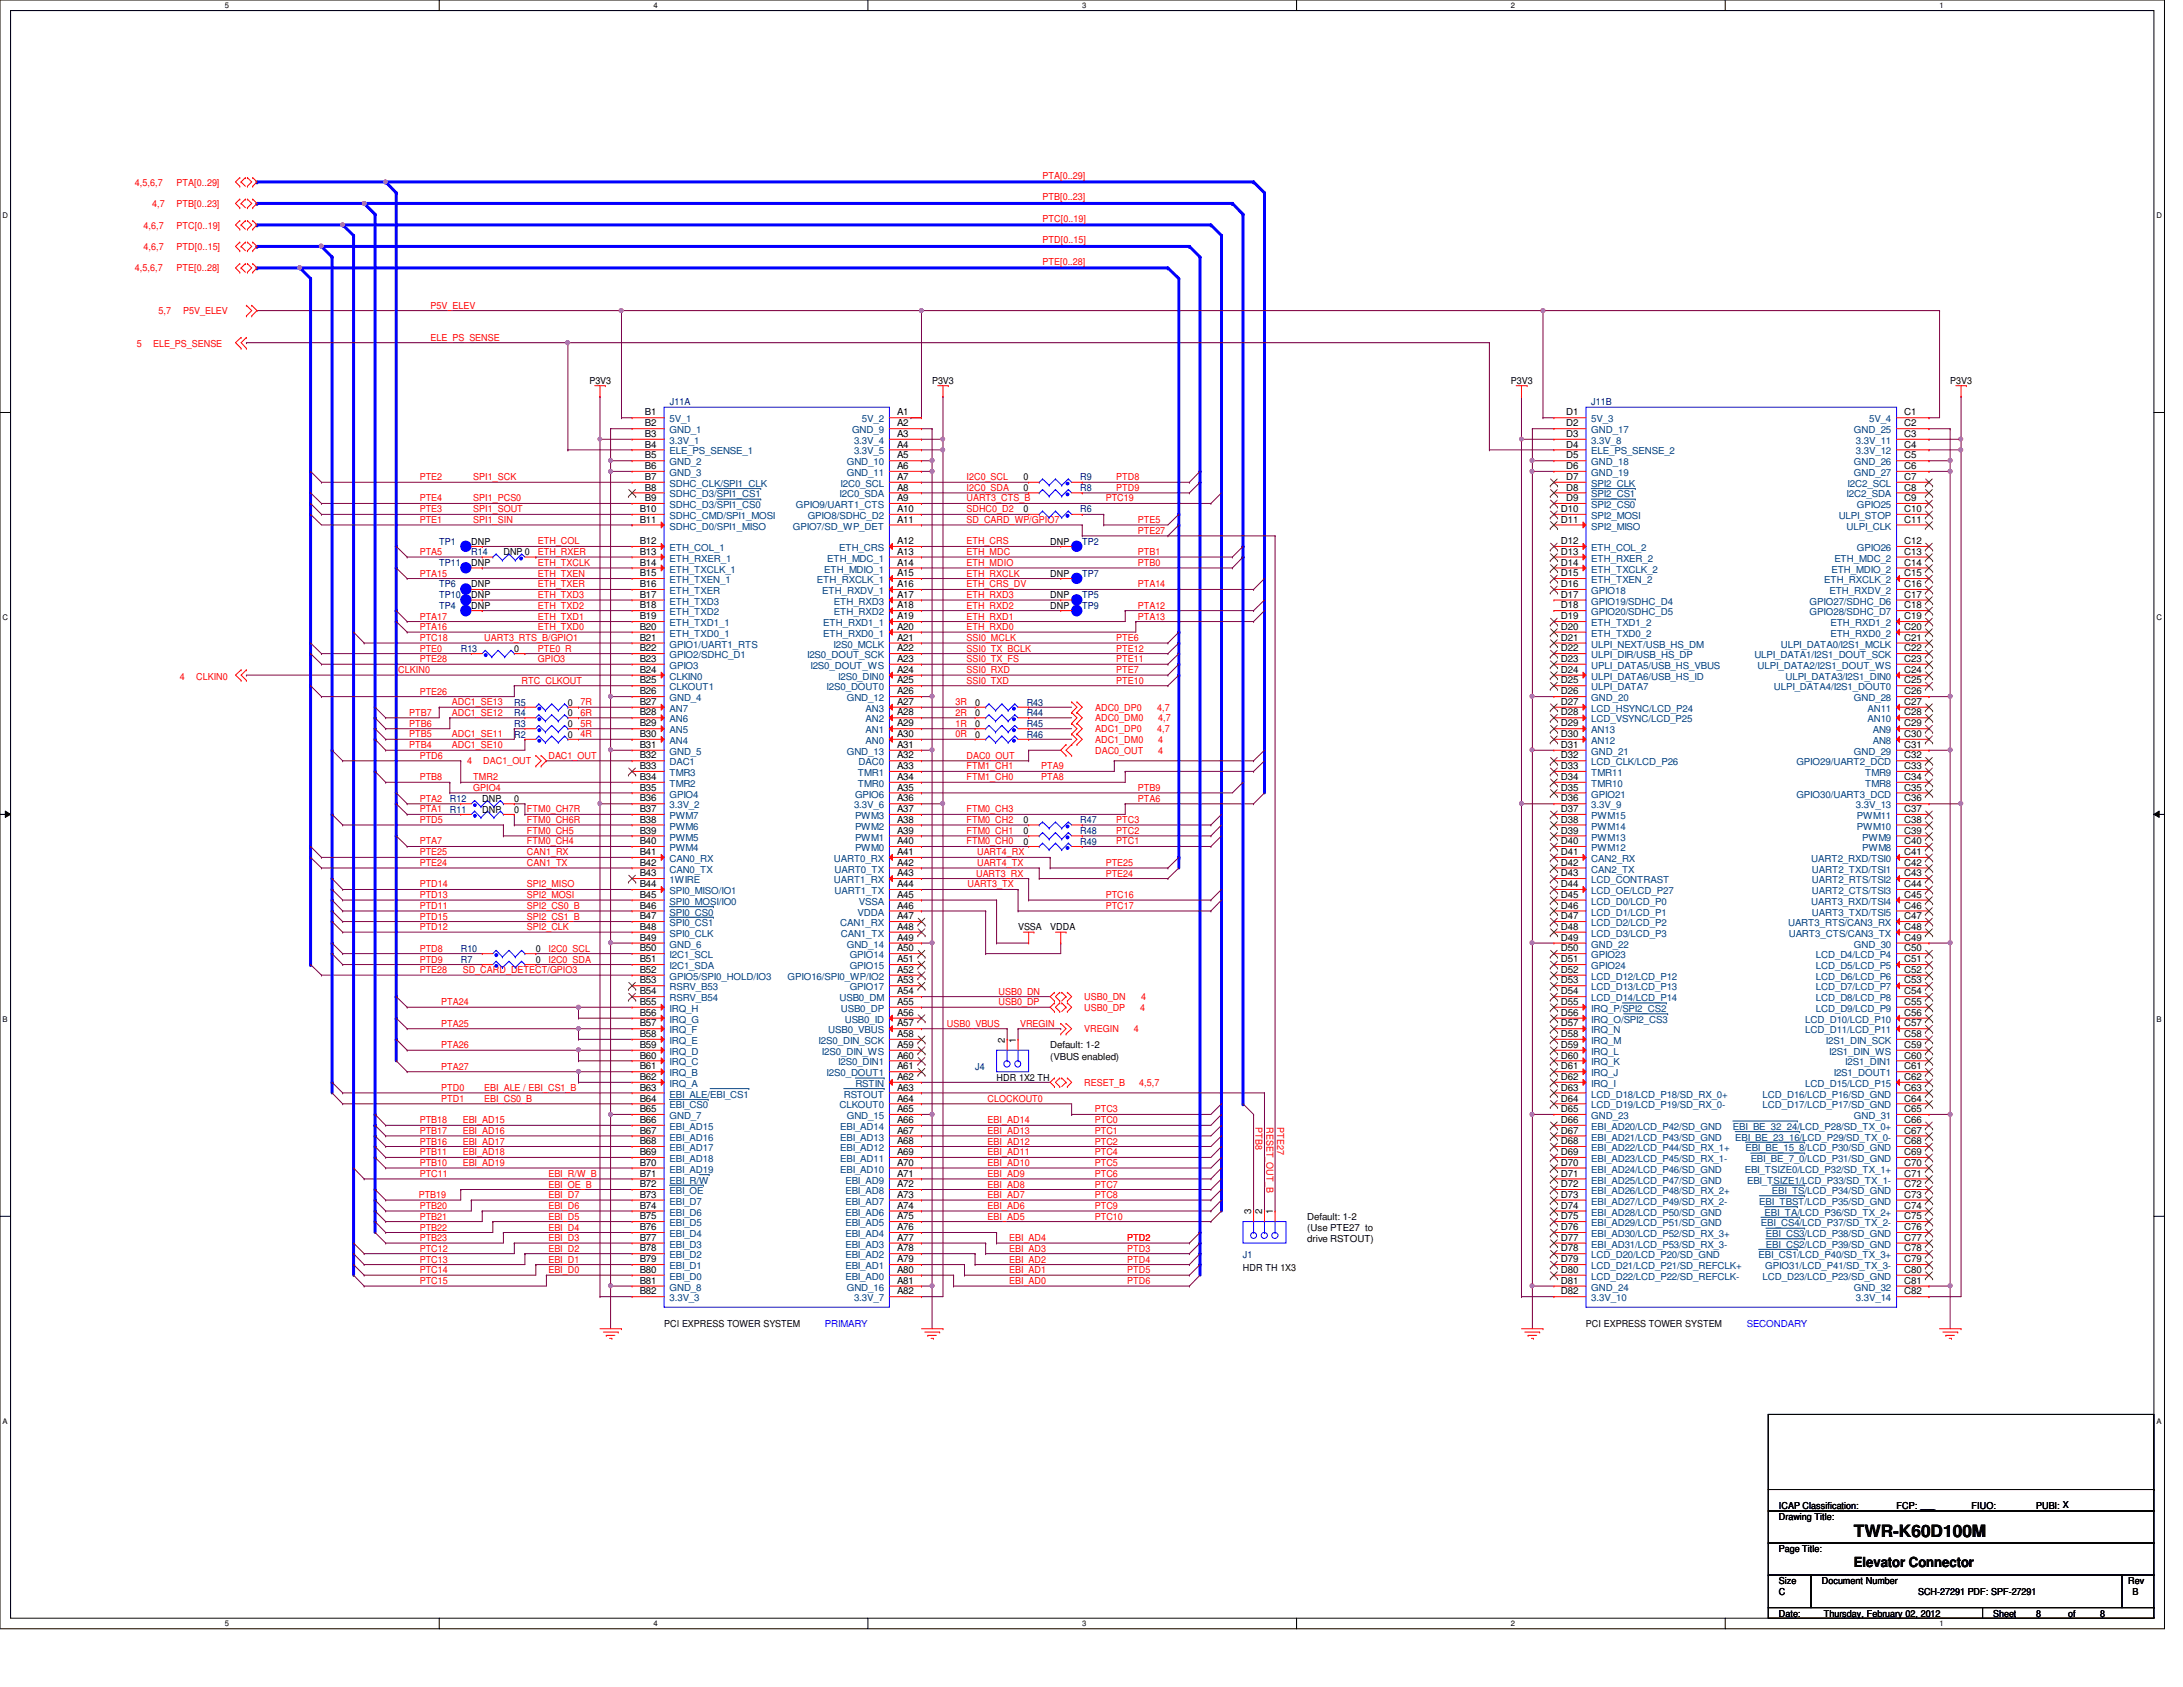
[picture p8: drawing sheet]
<svg xmlns="http://www.w3.org/2000/svg" width="279mm" height="216mm" viewBox="0 0 279 216" stroke-linecap="round" stroke-linejoin="round" font-family="sans-serif">
<defs><g id="words">
<text font-size="2.2" x="237.3" y="196.8">TWR-K60D100M</text>
<text font-size="1.8" x="237.3" y="200.5">Elevator Connector</text>
<g font-size="1.2" fill="#f00">
<text x="17.3" y="23.7">4,5,6,7</text>
<text x="22.6" y="23.7">PTA[0..29]</text>
<text x="133.4" y="22.9">PTA[0..29]</text>
<text x="18.4" y="29.3">4,6,7</text>
<text x="19.5" y="26.5">4,7</text>
<text x="22.6" y="26.5">PTB[0..23]</text>
<text x="22.6" y="29.3">PTC[0..19]</text>
<text x="133.4" y="28.4">PTC[0..19]</text>
<text x="133.4" y="25.6">PTB[0..23]</text>
<text x="17.3" y="34.7">4,5,6,7</text>
<text x="18.4" y="32">4,6,7</text>
<text x="22.6" y="32">PTD[0..15]</text>
<text x="22.6" y="34.7">PTE[0..28]</text>
<text x="133.4" y="31.1">PTD[0..15]</text>
<text x="133.4" y="33.9">PTE[0..28]</text>
<text x="20.3" y="40.2">5,7</text>
<text x="23.5" y="40.2">P5V_ELEV</text>
<text x="55.1" y="39.5">P5V_ELEV</text>
<text x="17.5" y="44.4">5</text>
<text x="19.6" y="44.4">ELE_PS_SENSE</text>
<text x="55.1" y="43.6">ELE_PS_SENSE</text>
<text x="53.7" y="61.5">PTE2</text>
<text x="53.7" y="65.6">PTE3</text>
<text x="53.7" y="64.2">PTE4</text>
<text x="60.6" y="61.5">SPI1_SCK</text>
<text x="60.6" y="65.6">SPI1_SOUT</text>
<text x="60.6" y="64.2">SPI1_PCS0</text>
<text x="123.7" y="64.2">UART3_CTS_B</text>
<text x="123.7" y="65.6">SDHC0_D2</text>
<text x="123.7" y="62.8">I2C0_SDA</text>
<text x="123.7" y="61.5">I2C0_SCL</text>
<text x="141.5" y="64.2">PTC19</text>
<text x="142.9" y="62.8">PTD9</text>
<text x="142.9" y="61.5">PTD8</text>
<text x="53.7" y="71">PTA5</text>
<text x="53.7" y="66.9">PTE1</text>
<text x="60.6" y="66.9">SPI1_SIN</text>
<text x="68.8" y="69.7">ETH_COL</text>
<text x="68.8" y="71">ETH_RXER</text>
<text x="123.7" y="66.9">SD_CARD_WP/GPIO7</text>
<text x="123.7" y="69.7">ETH_CRS</text>
<text x="123.7" y="71">ETH_MDC</text>
<text x="145.6" y="66.9">PTE5</text>
<text x="145.6" y="71">PTB1</text>
<text x="145.6" y="68.3">PTE27</text>
<text x="53.7" y="73.8">PTA15</text>
<text x="68.8" y="72.4">ETH_TXCLK</text>
<text x="68.8" y="73.8">ETH_TXEN</text>
<text x="68.8" y="75.2">ETH_TXER</text>
<text x="68.8" y="76.5">ETH_TXD3</text>
<text x="68.8" y="77.9">ETH_TXD2</text>
<text x="123.7" y="73.8">ETH_RXCLK</text>
<text x="123.7" y="76.5">ETH_RXD3</text>
<text x="123.7" y="77.9">ETH_RXD2</text>
<text x="123.7" y="72.4">ETH_MDIO</text>
<text x="123.7" y="75.2">ETH_CRS_DV</text>
<text x="145.6" y="72.4">PTB0</text>
<text x="145.6" y="75.2">PTA14</text>
<text x="145.6" y="77.9">PTA12</text>
<text x="53.7" y="83.4">PTE0</text>
<text x="53.7" y="79.3">PTA17</text>
<text x="53.7" y="82">PTC18</text>
<text x="53.7" y="80.6">PTA16</text>
<text x="62" y="82">UART3_RTS_B/GPIO1</text>
<text x="68.8" y="83.4">PTE0_R</text>
<text x="68.8" y="79.3">ETH_TXD1</text>
<text x="68.8" y="80.6">ETH_TXD0</text>
<text x="123.7" y="83.4">SSI0_TX_BCLK</text>
<text x="123.7" y="82">SSI0_MCLK</text>
<text x="123.7" y="79.3">ETH_RXD1</text>
<text x="123.7" y="80.6">ETH_RXD0</text>
<text x="142.9" y="82">PTE6</text>
<text x="142.9" y="83.4">PTE12</text>
<text x="145.6" y="79.3">PTA13</text>
<text x="23" y="87">4</text>
<text x="25.1" y="87">CLKIN0</text>
<text x="51" y="86.1">CLKIN0</text>
<text x="53.7" y="84.8">PTE28</text>
<text x="53.7" y="88.9">PTE26</text>
<text x="66.8" y="87.5">RTC_CLKOUT</text>
<text x="68.8" y="84.8">GPIO3</text>
<text x="123.7" y="84.8">SSI0_TX_FS</text>
<text x="123.7" y="86.1">SSI0_RXD</text>
<text x="123.7" y="87.5">SSI0_TXD</text>
<text x="142.9" y="86.1">PTE7</text>
<text x="142.9" y="84.8">PTE11</text>
<text x="142.9" y="87.5">PTE10</text>
<text x="52.4" y="95.8">PTB4</text>
<text x="52.4" y="93">PTB6</text>
<text x="52.4" y="91.6">PTB7</text>
<text x="52.4" y="94.4">PTB5</text>
<text x="57.8" y="90.3">ADC1_SE13</text>
<text x="57.8" y="91.6">ADC1_SE12</text>
<text x="57.8" y="95.8">ADC1_SE10</text>
<text x="57.8" y="94.4">ADC1_SE11</text>
<text x="74.3" y="90.3">7R</text>
<text x="74.3" y="91.6">6R</text>
<text x="74.3" y="93">5R</text>
<text x="74.3" y="94.4">4R</text>
<text x="122.3" y="90.3">3R</text>
<text x="122.3" y="91.6">2R</text>
<text x="122.3" y="93">1R</text>
<text x="122.3" y="94.4">0R</text>
<text x="140.2" y="91">ADC0_DP0</text>
<text x="140.2" y="92.3">ADC0_DM0</text>
<text x="140.2" y="93.7">ADC1_DP0</text>
<text x="140.2" y="95.1">ADC1_DM0</text>
<text x="148.1" y="91">4,7</text>
<text x="148.1" y="93.7">4,7</text>
<text x="148.3" y="92.3">4,7</text>
<text x="148.3" y="95.1">4</text>
<text x="53.7" y="97.1">PTD6</text>
<text x="53.7" y="99.9">PTB8</text>
<text x="59.8" y="97.8">4</text>
<text x="60.6" y="101.2">GPIO4</text>
<text x="60.6" y="99.9">TMR2</text>
<text x="61.8" y="97.8">DAC1_OUT</text>
<text x="70.2" y="97.1">DAC1_OUT</text>
<text x="123.7" y="97.1">DAC0_OUT</text>
<text x="123.7" y="98.5">FTM1_CH1</text>
<text x="123.7" y="99.9">FTM1_CH0</text>
<text x="133.3" y="98.5">PTA9</text>
<text x="133.3" y="99.9">PTA8</text>
<text x="140.2" y="96.4">DAC0_OUT</text>
<text x="145.6" y="101.2">PTB9</text>
<text x="148.3" y="96.4">4</text>
<text x="53.7" y="102.6">PTA2</text>
<text x="53.7" y="104">PTA1</text>
<text x="53.7" y="105.3">PTD5</text>
<text x="67.4" y="106.7">FTM0_CH5</text>
<text x="67.4" y="104">FTM0_CH7R</text>
<text x="67.4" y="105.3">FTM0_CH6R</text>
<text x="123.7" y="105.3">FTM0_CH2</text>
<text x="123.7" y="104">FTM0_CH3</text>
<text x="123.7" y="106.7">FTM0_CH1</text>
<text x="142.9" y="105.3">PTC3</text>
<text x="142.9" y="106.7">PTC2</text>
<text x="145.6" y="102.6">PTA6</text>
<text x="53.7" y="109.5">PTE25</text>
<text x="53.7" y="108.1">PTA7</text>
<text x="53.7" y="110.8">PTE24</text>
<text x="53.7" y="113.6">PTD14</text>
<text x="67.4" y="108.1">FTM0_CH4</text>
<text x="67.4" y="113.6">SPI2_MISO</text>
<text x="67.4" y="109.5">CAN1_RX</text>
<text x="67.4" y="110.8">CAN1_TX</text>
<text x="123.7" y="108.1">FTM0_CH0</text>
<text x="123.8" y="113.6">UART3_TX</text>
<text x="124.9" y="112.2">UART3_RX</text>
<text x="125.1" y="109.5">UART4_RX</text>
<text x="125.1" y="110.8">UART4_TX</text>
<text x="141.5" y="112.2">PTE24</text>
<text x="141.5" y="110.8">PTE25</text>
<text x="142.9" y="108.1">PTC1</text>
<text x="53.7" y="116.3">PTD11</text>
<text x="53.7" y="114.9">PTD13</text>
<text x="53.7" y="117.7">PTD15</text>
<text x="53.7" y="119">PTD12</text>
<text x="67.4" y="116.3">SPI2_CS0_B</text>
<text x="67.4" y="114.9">SPI2_MOSI</text>
<text x="67.4" y="117.7">SPI2_CS1_B</text>
<text x="67.4" y="119">SPI2_CLK</text>
<text x="141.5" y="116.3">PTC17</text>
<text x="141.5" y="114.9">PTC16</text>
<text x="53.7" y="123.2">PTD9</text>
<text x="53.7" y="121.8">PTD8</text>
<text x="53.7" y="124.5">PTE28</text>
<text x="59.2" y="124.5">SD_CARD_DETECT/GPIO3</text>
<text x="70.2" y="123.2">I2C0_SDA</text>
<text x="70.2" y="121.8">I2C0_SCL</text>
<text x="56.5" y="131.4">PTA25</text>
<text x="56.5" y="128.7">PTA24</text>
<text x="121.2" y="131.4">USB0_VBUS</text>
<text x="127.8" y="127.3">USB0_DN</text>
<text x="127.8" y="128.7">USB0_DP</text>
<text x="130.6" y="131.4">VREGIN</text>
<text x="138.8" y="128">USB0_DN</text>
<text x="138.8" y="129.4">USB0_DP</text>
<text x="145.9" y="129.4">4</text>
<text x="146" y="128">4</text>
<text x="56.5" y="136.9">PTA27</text>
<text x="56.5" y="134.2">PTA26</text>
<text x="138.8" y="132.1">VREGIN</text>
<text x="145.1" y="132.1">4</text>
<text x="53.7" y="143.8">PTB18</text>
<text x="56.5" y="141">PTD1</text>
<text x="56.5" y="139.6">PTD0</text>
<text x="59.2" y="143.8">EBI_AD15</text>
<text x="62" y="141">EBI_CS0_B</text>
<text x="62" y="139.6">EBI_ALE / EBI_CS1_B</text>
<text x="126.4" y="141">CLOCKOUT0</text>
<text x="126.4" y="143.8">EBI_AD14</text>
<text x="138.8" y="139">RESET_B</text>
<text x="140.1" y="142.4">PTC3</text>
<text x="140.1" y="143.8">PTC0</text>
<text x="145.8" y="139">4,5,7</text>
<text x="53.7" y="146.5">PTB16</text>
<text x="53.7" y="145.1">PTB17</text>
<text x="53.7" y="147.9">PTB11</text>
<text x="53.7" y="149.2">PTB10</text>
<text x="59.2" y="149.2">EBI_AD19</text>
<text x="59.2" y="146.5">EBI_AD17</text>
<text x="59.2" y="145.1">EBI_AD16</text>
<text x="59.2" y="147.9">EBI_AD18</text>
<text x="126.4" y="147.9">EBI_AD11</text>
<text x="126.4" y="149.2">EBI_AD10</text>
<text x="126.4" y="145.1">EBI_AD13</text>
<text x="126.4" y="146.5">EBI_AD12</text>
<text x="140.1" y="147.9">PTC4</text>
<text x="140.1" y="149.2">PTC5</text>
<text x="140.1" y="145.1">PTC1</text>
<text x="140.1" y="146.5">PTC2</text>
<text x="160.7" y="144.3" transform="rotate(90 160.7 144.3)">PTB8</text>
<text x="162.1" y="144.3" transform="rotate(90 162.1 144.3)">RESET_OUT_B</text>
<text x="163.4" y="144.3" transform="rotate(90 163.4 144.3)">PTE27</text>
<text x="53.6" y="153.3">PTB19</text>
<text x="53.7" y="150.6">PTC11</text>
<text x="53.7" y="154.7">PTB20</text>
<text x="70.2" y="150.6">EBI_R/W_B</text>
<text x="70.2" y="153.3">EBI_D7</text>
<text x="70.2" y="154.7">EBI_D6</text>
<text x="70.2" y="152">EBI_OE_B</text>
<text x="126.4" y="152">EBI_AD8</text>
<text x="126.4" y="150.6">EBI_AD9</text>
<text x="126.4" y="153.3">EBI_AD7</text>
<text x="126.4" y="154.7">EBI_AD6</text>
<text x="140.1" y="152">PTC7</text>
<text x="140.1" y="150.6">PTC6</text>
<text x="140.1" y="153.3">PTC8</text>
<text x="140.1" y="154.7">PTC9</text>
<text x="53.7" y="157.5">PTB22</text>
<text x="53.7" y="156.1">PTB21</text>
<text x="53.7" y="161.6">PTC13</text>
<text x="53.7" y="160.2">PTC12</text>
<text x="53.7" y="158.8">PTB23</text>
<text x="70.2" y="158.8">EBI_D3</text>
<text x="70.2" y="156.1">EBI_D5</text>
<text x="70.2" y="160.2">EBI_D2</text>
<text x="70.2" y="161.6">EBI_D1</text>
<text x="70.2" y="157.5">EBI_D4</text>
<text x="126.4" y="156.1">EBI_AD5</text>
<text x="129.2" y="158.8">EBI_AD4</text>
<text x="129.2" y="160.2">EBI_AD3</text>
<text x="129.2" y="161.6">EBI_AD2</text>
<text x="140.1" y="156.1">PTC10</text>
<text x="144.3" y="158.8">PTD2</text>
<text x="144.3" y="160.2">PTD3</text>
<text x="144.3" y="161.6">PTD4</text>
<text x="53.7" y="162.9">PTC14</text>
<text x="53.7" y="164.3">PTC15</text>
<text x="70.2" y="162.9">EBI_D0</text>
<text x="129.2" y="164.3">EBI_AD0</text>
<text x="129.2" y="162.9">EBI_AD1</text>
<text x="144.3" y="164.3">PTD6</text>
<text x="144.3" y="162.9">PTD5</text>
</g>
<g font-size="1.2">
<text x="75.4" y="49.1">P3V3</text>
<text x="82.5" y="53.2">B1</text>
<text x="114.8" y="53.2">A1</text>
<text x="119.3" y="49.1">P3V3</text>
<text x="193.4" y="49.1">P3V3</text>
<text x="200.4" y="53.2">D1</text>
<text x="243.7" y="53.2">C1</text>
<text x="249.6" y="49.1">P3V3</text>
<text x="82.5" y="54.6">B2</text>
<text x="82.5" y="55.9">B3</text>
<text x="82.5" y="57.3">B4</text>
<text x="82.5" y="58.7">B5</text>
<text x="114.8" y="54.6">A2</text>
<text x="114.8" y="55.9">A3</text>
<text x="114.8" y="57.3">A4</text>
<text x="114.8" y="58.7">A5</text>
<text x="200.4" y="54.6">D2</text>
<text x="200.4" y="55.9">D3</text>
<text x="200.4" y="57.3">D4</text>
<text x="200.4" y="58.7">D5</text>
<text x="243.7" y="54.6">C2</text>
<text x="243.7" y="55.9">C3</text>
<text x="243.7" y="57.3">C4</text>
<text x="243.7" y="58.7">C5</text>
<text x="81.9" y="65.5">B10</text>
<text x="82.5" y="60">B6</text>
<text x="82.5" y="61.4">B7</text>
<text x="82.5" y="62.8">B8</text>
<text x="82.5" y="64.1">B9</text>
<text x="114.8" y="60">A6</text>
<text x="114.8" y="61.4">A7</text>
<text x="114.8" y="62.8">A8</text>
<text x="114.8" y="64.1">A9</text>
<text x="114.8" y="65.5">A10</text>
<text x="131" y="62.9">0</text>
<text x="131" y="65.6">0</text>
<text x="131" y="61.5">0</text>
<text x="199.8" y="65.5">D10</text>
<text x="200.4" y="60">D6</text>
<text x="200.4" y="61.4">D7</text>
<text x="200.4" y="62.8">D8</text>
<text x="200.4" y="64.1">D9</text>
<text x="243.7" y="60">C6</text>
<text x="243.7" y="61.4">C7</text>
<text x="243.7" y="62.8">C8</text>
<text x="243.7" y="64.1">C9</text>
<text x="243.7" y="65.5">C10</text>
<text x="60.3" y="69.7">DNP</text>
<text x="64.4" y="71.1">DNP 0</text>
<text x="81.9" y="66.9">B11</text>
<text x="81.9" y="69.6">B12</text>
<text x="81.9" y="71">B13</text>
<text x="114.8" y="66.9">A11</text>
<text x="114.8" y="69.6">A12</text>
<text x="114.8" y="71">A13</text>
<text x="134.4" y="69.7">DNP</text>
<text x="199.8" y="66.9">D11</text>
<text x="199.8" y="69.6">D12</text>
<text x="199.8" y="71">D13</text>
<text x="243.7" y="66.9">C11</text>
<text x="243.7" y="69.6">C12</text>
<text x="243.7" y="71">C13</text>
<text x="60.3" y="76.6">DNP</text>
<text x="60.3" y="75.2">DNP</text>
<text x="60.3" y="72.4">DNP</text>
<text x="60.3" y="77.9">DNP</text>
<text x="81.9" y="72.4">B14</text>
<text x="81.9" y="73.7">B15</text>
<text x="81.9" y="75.1">B16</text>
<text x="81.9" y="76.5">B17</text>
<text x="81.9" y="77.9">B18</text>
<text x="114.8" y="72.4">A14</text>
<text x="114.8" y="73.7">A15</text>
<text x="114.8" y="75.1">A16</text>
<text x="114.8" y="76.5">A17</text>
<text x="114.8" y="77.9">A18</text>
<text x="134.4" y="77.9">DNP</text>
<text x="134.4" y="73.8">DNP</text>
<text x="134.4" y="76.6">DNP</text>
<text x="199.8" y="72.4">D14</text>
<text x="199.8" y="73.7">D15</text>
<text x="199.8" y="75.1">D16</text>
<text x="199.8" y="76.5">D17</text>
<text x="199.8" y="77.9">D18</text>
<text x="243.7" y="72.4">C14</text>
<text x="243.7" y="73.7">C15</text>
<text x="243.7" y="75.1">C16</text>
<text x="243.7" y="76.5">C17</text>
<text x="243.7" y="77.9">C18</text>
<text x="65.8" y="83.4">0</text>
<text x="81.9" y="79.2">B19</text>
<text x="81.9" y="80.6">B20</text>
<text x="81.9" y="82">B21</text>
<text x="81.9" y="83.4">B22</text>
<text x="114.8" y="79.2">A19</text>
<text x="114.8" y="80.6">A20</text>
<text x="114.8" y="82">A21</text>
<text x="114.8" y="83.4">A22</text>
<text x="199.8" y="79.2">D19</text>
<text x="199.8" y="80.6">D20</text>
<text x="199.8" y="82">D21</text>
<text x="199.8" y="83.4">D22</text>
<text x="243.7" y="79.2">C19</text>
<text x="243.7" y="80.6">C20</text>
<text x="243.7" y="82">C21</text>
<text x="243.7" y="83.4">C22</text>
<text x="81.9" y="84.7">B23</text>
<text x="81.9" y="86.1">B24</text>
<text x="81.9" y="87.5">B25</text>
<text x="81.9" y="88.9">B26</text>
<text x="114.8" y="84.7">A23</text>
<text x="114.8" y="86.1">A24</text>
<text x="114.8" y="87.5">A25</text>
<text x="114.8" y="88.9">A26</text>
<text x="199.8" y="84.7">D23</text>
<text x="199.8" y="86.1">D24</text>
<text x="199.8" y="87.5">D25</text>
<text x="199.8" y="88.9">D26</text>
<text x="243.7" y="84.7">C23</text>
<text x="243.7" y="86.1">C24</text>
<text x="243.7" y="87.5">C25</text>
<text x="243.7" y="88.9">C26</text>
<text x="72.7" y="90.3">0</text>
<text x="72.7" y="93">0</text>
<text x="72.7" y="94.4">0</text>
<text x="72.7" y="91.7">0</text>
<text x="81.9" y="90.2">B27</text>
<text x="81.9" y="91.6">B28</text>
<text x="81.9" y="93">B29</text>
<text x="81.9" y="94.3">B30</text>
<text x="81.9" y="95.7">B31</text>
<text x="114.8" y="90.2">A27</text>
<text x="114.8" y="91.6">A28</text>
<text x="114.8" y="93">A29</text>
<text x="114.8" y="94.3">A30</text>
<text x="114.8" y="95.7">A31</text>
<text x="124.8" y="93">0</text>
<text x="124.8" y="90.3">0</text>
<text x="124.8" y="94.4">0</text>
<text x="124.8" y="91.7">0</text>
<text x="199.8" y="90.2">D27</text>
<text x="199.8" y="91.6">D28</text>
<text x="199.8" y="93">D29</text>
<text x="199.8" y="94.3">D30</text>
<text x="199.8" y="95.7">D31</text>
<text x="243.7" y="90.2">C27</text>
<text x="243.7" y="91.6">C28</text>
<text x="243.7" y="93">C29</text>
<text x="243.7" y="94.3">C30</text>
<text x="243.7" y="95.7">C31</text>
<text x="81.9" y="97.1">B32</text>
<text x="81.9" y="98.4">B33</text>
<text x="81.9" y="99.8">B34</text>
<text x="81.9" y="101.2">B35</text>
<text x="114.8" y="97.1">A32</text>
<text x="114.8" y="98.4">A33</text>
<text x="114.8" y="99.8">A34</text>
<text x="114.8" y="101.2">A35</text>
<text x="199.8" y="97.1">D32</text>
<text x="199.8" y="98.4">D33</text>
<text x="199.8" y="99.8">D34</text>
<text x="199.8" y="101.2">D35</text>
<text x="243.7" y="97.1">C32</text>
<text x="243.7" y="98.4">C33</text>
<text x="243.7" y="99.8">C34</text>
<text x="243.7" y="101.2">C35</text>
<text x="61.7" y="102.6">DNP</text>
<text x="61.7" y="104">DNP</text>
<text x="65.8" y="102.6">0</text>
<text x="65.8" y="104">0</text>
<text x="81.9" y="102.6">B36</text>
<text x="81.9" y="103.9">B37</text>
<text x="81.9" y="105.3">B38</text>
<text x="81.9" y="106.7">B39</text>
<text x="114.8" y="102.6">A36</text>
<text x="114.8" y="103.9">A37</text>
<text x="114.8" y="105.3">A38</text>
<text x="114.8" y="106.7">A39</text>
<text x="131" y="106.7">0</text>
<text x="131" y="105.4">0</text>
<text x="199.8" y="102.6">D36</text>
<text x="199.8" y="103.9">D37</text>
<text x="199.8" y="105.3">D38</text>
<text x="199.8" y="106.7">D39</text>
<text x="243.7" y="102.6">C36</text>
<text x="243.7" y="103.9">C37</text>
<text x="243.7" y="105.3">C38</text>
<text x="243.7" y="106.7">C39</text>
<text x="81.9" y="108">B40</text>
<text x="81.9" y="109.4">B41</text>
<text x="81.9" y="110.8">B42</text>
<text x="81.9" y="112.1">B43</text>
<text x="81.9" y="113.5">B44</text>
<text x="114.8" y="108">A40</text>
<text x="114.8" y="109.4">A41</text>
<text x="114.8" y="110.8">A42</text>
<text x="114.8" y="112.1">A43</text>
<text x="114.8" y="113.5">A44</text>
<text x="131" y="108.1">0</text>
<text x="199.8" y="108">D40</text>
<text x="199.8" y="109.4">D41</text>
<text x="199.8" y="110.8">D42</text>
<text x="199.8" y="112.1">D43</text>
<text x="199.8" y="113.5">D44</text>
<text x="243.7" y="108">C40</text>
<text x="243.7" y="109.4">C41</text>
<text x="243.7" y="110.8">C42</text>
<text x="243.7" y="112.1">C43</text>
<text x="243.7" y="113.5">C44</text>
<text x="81.9" y="114.9">B45</text>
<text x="81.9" y="116.3">B46</text>
<text x="81.9" y="117.6">B47</text>
<text x="81.9" y="119">B48</text>
<text x="114.8" y="114.9">A45</text>
<text x="114.8" y="116.3">A46</text>
<text x="114.8" y="117.6">A47</text>
<text x="114.8" y="119">A48</text>
<text x="130.3" y="119.1">VSSA</text>
<text x="134.4" y="119.1">VDDA</text>
<text x="199.8" y="114.9">D45</text>
<text x="199.8" y="116.3">D46</text>
<text x="199.8" y="117.6">D47</text>
<text x="199.8" y="119">D48</text>
<text x="243.7" y="114.9">C45</text>
<text x="243.7" y="116.3">C46</text>
<text x="243.7" y="117.6">C47</text>
<text x="243.7" y="119">C48</text>
<text x="68.6" y="121.8">0</text>
<text x="68.6" y="123.2">0</text>
<text x="81.9" y="120.4">B49</text>
<text x="81.9" y="121.8">B50</text>
<text x="81.9" y="123.1">B51</text>
<text x="81.9" y="124.5">B52</text>
<text x="81.9" y="125.9">B53</text>
<text x="114.8" y="120.4">A49</text>
<text x="114.8" y="121.8">A50</text>
<text x="114.8" y="123.1">A51</text>
<text x="114.8" y="124.5">A52</text>
<text x="114.8" y="125.9">A53</text>
<text x="199.8" y="120.4">D49</text>
<text x="199.8" y="121.8">D50</text>
<text x="199.8" y="123.1">D51</text>
<text x="199.8" y="124.5">D52</text>
<text x="199.8" y="125.9">D53</text>
<text x="243.7" y="120.4">C49</text>
<text x="243.7" y="121.8">C50</text>
<text x="243.7" y="123.1">C51</text>
<text x="243.7" y="124.5">C52</text>
<text x="243.7" y="125.9">C53</text>
<text x="81.9" y="127.3">B54</text>
<text x="81.9" y="128.6">B55</text>
<text x="81.9" y="130">B56</text>
<text x="81.9" y="131.4">B57</text>
<text x="114.8" y="127.3">A54</text>
<text x="114.8" y="128.6">A55</text>
<text x="114.8" y="130">A56</text>
<text x="114.8" y="131.4">A57</text>
<text x="199.8" y="127.3">D54</text>
<text x="199.8" y="128.6">D55</text>
<text x="199.8" y="130">D56</text>
<text x="199.8" y="131.4">D57</text>
<text x="243.7" y="127.3">C54</text>
<text x="243.7" y="128.6">C55</text>
<text x="243.7" y="130">C56</text>
<text x="243.7" y="131.4">C57</text>
<text x="81.9" y="132.7">B58</text>
<text x="81.9" y="134.1">B59</text>
<text x="81.9" y="135.5">B60</text>
<text x="81.9" y="136.9">B61</text>
<text x="114.8" y="132.7">A58</text>
<text x="114.8" y="134.1">A59</text>
<text x="114.8" y="135.5">A60</text>
<text x="114.8" y="136.9">A61</text>
<text x="128.6" y="133.4" transform="rotate(-90 128.6 133.4)">2</text>
<text x="130" y="133.4" transform="rotate(-90 130 133.4)">1</text>
<text x="134.4" y="134.2">Default: 1-2</text>
<text x="134.4" y="135.6">(VBUS enabled)</text>
<text x="199.8" y="132.7">D58</text>
<text x="199.8" y="134.1">D59</text>
<text x="199.8" y="135.5">D60</text>
<text x="199.8" y="136.9">D61</text>
<text x="243.7" y="132.7">C58</text>
<text x="243.7" y="134.1">C59</text>
<text x="243.7" y="135.5">C60</text>
<text x="243.7" y="136.9">C61</text>
<text x="81.9" y="138.2">B62</text>
<text x="81.9" y="139.6">B63</text>
<text x="81.9" y="141">B64</text>
<text x="81.9" y="142.3">B65</text>
<text x="81.9" y="143.7">B66</text>
<text x="114.8" y="138.2">A62</text>
<text x="114.8" y="139.6">A63</text>
<text x="114.8" y="141">A64</text>
<text x="114.8" y="142.3">A65</text>
<text x="114.8" y="143.7">A66</text>
<text x="127.6" y="138.3">HDR 1X2 TH</text>
<text x="199.8" y="138.2">D62</text>
<text x="199.8" y="139.6">D63</text>
<text x="199.8" y="141">D64</text>
<text x="199.8" y="142.3">D65</text>
<text x="199.8" y="143.7">D66</text>
<text x="243.7" y="138.2">C62</text>
<text x="243.7" y="139.6">C63</text>
<text x="243.7" y="141">C64</text>
<text x="243.7" y="142.3">C65</text>
<text x="243.7" y="143.7">C66</text>
<text x="81.9" y="145.1">B67</text>
<text x="81.9" y="146.4">B68</text>
<text x="81.9" y="147.8">B69</text>
<text x="81.9" y="149.2">B70</text>
<text x="114.8" y="145.1">A67</text>
<text x="114.8" y="146.4">A68</text>
<text x="114.8" y="147.8">A69</text>
<text x="114.8" y="149.2">A70</text>
<text x="199.8" y="145.1">D67</text>
<text x="199.8" y="146.4">D68</text>
<text x="199.8" y="147.8">D69</text>
<text x="199.8" y="149.2">D70</text>
<text x="243.7" y="145.1">C67</text>
<text x="243.7" y="146.4">C68</text>
<text x="243.7" y="147.8">C69</text>
<text x="243.7" y="149.2">C70</text>
<text x="81.9" y="150.6">B71</text>
<text x="81.9" y="151.9">B72</text>
<text x="81.9" y="153.3">B73</text>
<text x="81.9" y="154.7">B74</text>
<text x="114.8" y="150.6">A71</text>
<text x="114.8" y="151.9">A72</text>
<text x="114.8" y="153.3">A73</text>
<text x="114.8" y="154.7">A74</text>
<text x="160.1" y="155.4" transform="rotate(-90 160.1 155.4)">3</text>
<text x="161.5" y="155.4" transform="rotate(-90 161.5 155.4)">2</text>
<text x="162.9" y="155.4" transform="rotate(-90 162.9 155.4)">1</text>
<text x="199.8" y="150.6">D71</text>
<text x="199.8" y="151.9">D72</text>
<text x="199.8" y="153.3">D73</text>
<text x="199.8" y="154.7">D74</text>
<text x="243.7" y="150.6">C71</text>
<text x="243.7" y="151.9">C72</text>
<text x="243.7" y="153.3">C73</text>
<text x="243.7" y="154.7">C74</text>
<text x="81.9" y="156">B75</text>
<text x="81.9" y="157.4">B76</text>
<text x="81.9" y="158.8">B77</text>
<text x="81.9" y="160.1">B78</text>
<text x="81.9" y="161.5">B79</text>
<text x="114.8" y="156">A75</text>
<text x="114.8" y="157.4">A76</text>
<text x="114.8" y="158.8">A77</text>
<text x="114.8" y="160.1">A78</text>
<text x="114.8" y="161.5">A79</text>
<text x="167.3" y="156.1">Default: 1-2</text>
<text x="167.3" y="157.6">(Use PTE27 to</text>
<text x="167.3" y="159">drive RSTOUT)</text>
<text x="199.8" y="156">D75</text>
<text x="199.8" y="157.4">D76</text>
<text x="199.8" y="158.8">D77</text>
<text x="199.8" y="160.1">D78</text>
<text x="199.8" y="161.5">D79</text>
<text x="243.7" y="156">C75</text>
<text x="243.7" y="157.4">C76</text>
<text x="243.7" y="158.8">C77</text>
<text x="243.7" y="160.1">C78</text>
<text x="243.7" y="161.5">C79</text>
<text x="81.9" y="162.9">B80</text>
<text x="81.9" y="164.3">B81</text>
<text x="81.9" y="165.7">B82</text>
<text x="114.8" y="162.9">A80</text>
<text x="114.8" y="164.3">A81</text>
<text x="114.8" y="165.7">A82</text>
<text x="159.1" y="162.7">HDR TH 1X3</text>
<text x="199.8" y="162.9">D80</text>
<text x="199.8" y="164.3">D81</text>
<text x="199.8" y="165.7">D82</text>
<text x="243.7" y="162.9">C80</text>
<text x="243.7" y="164.3">C81</text>
<text x="243.7" y="165.7">C82</text>
<text x="85" y="169.8">PCI EXPRESS TOWER SYSTEM</text>
<text x="203" y="169.8">PCI EXPRESS TOWER SYSTEM</text>
<text x="227.7" y="194.5">Drawing Title:</text>
<text x="227.7" y="193.2">ICAP Classification:</text>
<text x="242.7" y="193.2">FCP: ___</text>
<text x="252.3" y="193.2">FIUO: ___</text>
<text x="260.6" y="193.2">PUBI: X</text>
<text x="227.7" y="202.7">Size</text>
<text x="227.7" y="198.6">Page Title:</text>
<text x="233.2" y="202.7">Document Number</text>
<text x="272.4" y="202.7">Rev</text>
<text x="227.7" y="206.9">Date:</text>
<text x="227.7" y="204.1">C</text>
<text x="233.4" y="206.9">Thursday, February 02, 2012</text>
<text x="245.5" y="204.1">SCH-27291 PDF: SPF-27291</text>
<text x="255.1" y="206.9">Sheet</text>
<text x="260.6" y="206.9">8</text>
<text x="264.7" y="206.9">of</text>
<text x="268.8" y="206.9">8</text>
<text x="272.9" y="204.1">B</text>
</g>
<g font-size="1.2" fill="#000080">
<text x="85.7" y="51.9">J11A</text>
<text x="203.7" y="51.9">J11B</text>
<text x="138.3" y="62.9">R8</text>
<text x="138.3" y="65.6">R6</text>
<text x="138.3" y="61.5">R9</text>
<text x="56.2" y="69.7">TP1</text>
<text x="60.3" y="71.1">R14</text>
<text x="138.5" y="69.7">TP2</text>
<text x="56.2" y="76.6">TP10</text>
<text x="56.2" y="75.2">TP6</text>
<text x="56.2" y="72.4">TP11</text>
<text x="56.2" y="77.9">TP4</text>
<text x="138.5" y="77.9">TP9</text>
<text x="138.5" y="73.8">TP7</text>
<text x="138.5" y="76.6">TP5</text>
<text x="59" y="83.4">R13</text>
<text x="65.8" y="90.3">R5</text>
<text x="65.8" y="93">R3</text>
<text x="65.8" y="94.4">R2</text>
<text x="65.8" y="91.7">R4</text>
<text x="131.4" y="93">R45</text>
<text x="131.4" y="90.3">R43</text>
<text x="131.4" y="94.4">R46</text>
<text x="131.4" y="91.7">R44</text>
<text x="57.6" y="102.6">R12</text>
<text x="57.6" y="104">R11</text>
<text x="138.3" y="106.7">R48</text>
<text x="138.3" y="105.4">R47</text>
<text x="138.3" y="108.1">R49</text>
<text x="59" y="121.8">R10</text>
<text x="59" y="123.2">R7</text>
<text x="124.8" y="136.9">J4</text>
<text x="159.1" y="161">J1</text>
</g>
<g font-size="1.2" fill="#004080">
<text x="85.7" y="54.1">5V_1</text>
<text x="85.7" y="55.5">GND_1</text>
<text x="85.7" y="56.8">3.3V_1</text>
<text x="85.7" y="58.2">ELE_PS_SENSE_1</text>
<text x="85.7" y="59.6">GND_2</text>
<text x="108.4" y="59.6">GND_10</text>
<text x="109.1" y="55.5">GND_9</text>
<text x="109.3" y="56.8">3.3V_4</text>
<text x="109.3" y="58.2">3.3V_5</text>
<text x="110.3" y="54.1">5V_2</text>
<text x="203.7" y="54.1">5V_3</text>
<text x="203.7" y="55.5">GND_17</text>
<text x="203.7" y="56.8">3.3V_8</text>
<text x="203.7" y="58.2">ELE_PS_SENSE_2</text>
<text x="203.7" y="59.6">GND_18</text>
<text x="237.3" y="55.5">GND_25</text>
<text x="237.3" y="59.6">GND_26</text>
<text x="237.5" y="56.8">3.3V_11</text>
<text x="237.5" y="58.2">3.3V_12</text>
<text x="239.2" y="54.1">5V_4</text>
<text x="85.7" y="60.9">GND_3</text>
<text x="85.7" y="62.3">SDHC_CLK/SPI1_CLK</text>
<text x="85.7" y="63.7">SDHC_D3/SPI1_CS1</text>
<text x="85.7" y="65">SDHC_D3/SPI1_CS0</text>
<text x="101.9" y="65">GPIO9/UART1_CTS</text>
<text x="107.4" y="63.7">I2C0_SDA</text>
<text x="107.6" y="62.3">I2C0_SCL</text>
<text x="108.4" y="60.9">GND_11</text>
<text x="203.7" y="60.9">GND_19</text>
<text x="203.7" y="62.3">SPI2_CLK</text>
<text x="203.7" y="63.7">SPI2_CS1</text>
<text x="203.7" y="65">SPI2_CS0</text>
<text x="236.3" y="63.7">I2C2_SDA</text>
<text x="236.5" y="62.3">I2C2_SCL</text>
<text x="237.3" y="60.9">GND_27</text>
<text x="237.7" y="65">GPIO25</text>
<text x="85.7" y="66.4">SDHC_CMD/SPI1_MOSI</text>
<text x="85.7" y="67.8">SDHC_D0/SPI1_MISO</text>
<text x="85.7" y="70.5">ETH_COL_1</text>
<text x="85.7" y="71.9">ETH_RXER_1</text>
<text x="101.5" y="67.8">GPIO7/SD_WP_DET</text>
<text x="103.4" y="66.4">GPIO8/SDHC_D2</text>
<text x="105.9" y="71.9">ETH_MDC_1</text>
<text x="107.4" y="70.5">ETH_CRS</text>
<text x="203.7" y="66.4">SPI2_MOSI</text>
<text x="203.7" y="67.8">SPI2_MISO</text>
<text x="203.7" y="70.5">ETH_COL_2</text>
<text x="203.7" y="71.9">ETH_RXER_2</text>
<text x="234.8" y="71.9">ETH_MDC_2</text>
<text x="235.3" y="66.4">ULPI_STOP</text>
<text x="236.3" y="67.8">ULPI_CLK</text>
<text x="237.7" y="70.5">GPIO26</text>
<text x="85.7" y="73.3">ETH_TXCLK_1</text>
<text x="85.7" y="74.6">ETH_TXEN_1</text>
<text x="85.7" y="76">ETH_TXER</text>
<text x="85.7" y="77.4">ETH_TXD3</text>
<text x="104.6" y="74.6">ETH_RXCLK_1</text>
<text x="105.2" y="76">ETH_RXDV_1</text>
<text x="105.5" y="73.3">ETH_MDIO_1</text>
<text x="106.7" y="77.4">ETH_RXD3</text>
<text x="203.7" y="73.3">ETH_TXCLK_2</text>
<text x="203.7" y="74.6">ETH_TXEN_2</text>
<text x="203.7" y="76">GPIO18</text>
<text x="203.7" y="77.4">GPIO19/SDHC_D4</text>
<text x="231.6" y="77.4">GPIO27/SDHC_D6</text>
<text x="233.5" y="74.6">ETH_RXCLK_2</text>
<text x="234.1" y="76">ETH_RXDV_2</text>
<text x="234.4" y="73.3">ETH_MDIO_2</text>
<text x="85.7" y="78.7">ETH_TXD2</text>
<text x="85.7" y="80.1">ETH_TXD1_1</text>
<text x="85.7" y="81.5">ETH_TXD0_1</text>
<text x="85.7" y="82.9">GPIO1/UART1_RTS</text>
<text x="105.4" y="80.1">ETH_RXD1_1</text>
<text x="105.4" y="81.5">ETH_RXD0_1</text>
<text x="106.7" y="82.9">I2S0_MCLK</text>
<text x="106.7" y="78.7">ETH_RXD2</text>
<text x="203.7" y="78.7">GPIO20/SDHC_D5</text>
<text x="203.7" y="80.1">ETH_TXD1_2</text>
<text x="203.7" y="81.5">ETH_TXD0_2</text>
<text x="203.7" y="82.9">ULPI_NEXT/USB_HS_DM</text>
<text x="227.9" y="82.9">ULPI_DATA0/I2S1_MCLK</text>
<text x="231.6" y="78.7">GPIO28/SDHC_D7</text>
<text x="234.3" y="80.1">ETH_RXD1_2</text>
<text x="234.3" y="81.5">ETH_RXD0_2</text>
<text x="85.7" y="84.2">GPIO2/SDHC_D1</text>
<text x="85.7" y="85.6">GPIO3</text>
<text x="85.7" y="87">CLKIN0</text>
<text x="85.7" y="88.3">CLKOUT1</text>
<text x="85.7" y="89.7">GND_4</text>
<text x="103.3" y="84.2">I2S0_DOUT_SCK</text>
<text x="103.7" y="85.6">I2S0_DOUT_WS</text>
<text x="105.8" y="88.3">I2S0_DOUT0</text>
<text x="107.3" y="87">I2S0_DIN0</text>
<text x="108.4" y="89.7">GND_12</text>
<text x="203.7" y="84.2">ULPI_DIR/USB_HS_DP</text>
<text x="203.7" y="85.6">UPLI_DATA5/USB_HS_VBUS</text>
<text x="203.7" y="87">ULPI_DATA6/USB_HS_ID</text>
<text x="203.7" y="88.3">ULPI_DATA7</text>
<text x="203.7" y="89.7">GND_20</text>
<text x="224.5" y="84.2">ULPI_DATA1/I2S1_DOUT_SCK</text>
<text x="225" y="85.6">ULPI_DATA2/I2S1_DOUT_WS</text>
<text x="227" y="88.3">ULPI_DATA4/I2S1_DOUT0</text>
<text x="228.5" y="87">ULPI_DATA3/I2S1_DIN0</text>
<text x="237.3" y="89.7">GND_28</text>
<text x="85.7" y="91.1">AN7</text>
<text x="85.7" y="92.5">AN6</text>
<text x="85.7" y="93.9">AN5</text>
<text x="85.7" y="95.2">AN4</text>
<text x="110.8" y="91.1">AN3</text>
<text x="110.8" y="92.5">AN2</text>
<text x="110.8" y="93.9">AN1</text>
<text x="110.8" y="95.2">AN0</text>
<text x="203.7" y="91.1">LCD_HSYNC/LCD_P24</text>
<text x="203.7" y="92.5">LCD_VSYNC/LCD_P25</text>
<text x="203.7" y="93.9">AN13</text>
<text x="203.7" y="95.2">AN12</text>
<text x="239" y="91.1">AN11</text>
<text x="239" y="92.5">AN10</text>
<text x="239.7" y="93.9">AN9</text>
<text x="239.7" y="95.2">AN8</text>
<text x="85.7" y="96.6">GND_5</text>
<text x="85.7" y="98">DAC1</text>
<text x="85.7" y="99.3">TMR3</text>
<text x="85.7" y="100.7">TMR2</text>
<text x="108.4" y="96.6">GND_13</text>
<text x="109.8" y="99.3">TMR1</text>
<text x="109.8" y="100.7">TMR0</text>
<text x="109.9" y="98">DAC0</text>
<text x="203.7" y="96.6">GND_21</text>
<text x="203.7" y="98">LCD_CLK/LCD_P26</text>
<text x="203.7" y="99.3">TMR11</text>
<text x="203.7" y="100.7">TMR10</text>
<text x="229.9" y="98">GPIO29/UART2_DCD</text>
<text x="237.3" y="96.6">GND_29</text>
<text x="238.7" y="99.3">TMR9</text>
<text x="238.7" y="100.7">TMR8</text>
<text x="85.7" y="102.1">GPIO4</text>
<text x="85.7" y="103.5">3.3V_2</text>
<text x="85.7" y="104.8">PWM7</text>
<text x="85.7" y="106.2">PWM6</text>
<text x="85.7" y="107.6">PWM5</text>
<text x="109.3" y="103.5">3.3V_6</text>
<text x="109.4" y="102.1">GPIO6</text>
<text x="109.4" y="104.8">PWM3</text>
<text x="109.4" y="106.2">PWM2</text>
<text x="109.4" y="107.6">PWM1</text>
<text x="203.7" y="102.1">GPIO21</text>
<text x="203.7" y="103.5">3.3V_9</text>
<text x="203.7" y="104.8">PWM15</text>
<text x="203.7" y="106.2">PWM14</text>
<text x="203.7" y="107.6">PWM13</text>
<text x="229.9" y="102.1">GPIO30/UART3_DCD</text>
<text x="237.5" y="103.5">3.3V_13</text>
<text x="237.7" y="104.8">PWM11</text>
<text x="237.7" y="106.2">PWM10</text>
<text x="238.3" y="107.6">PWM9</text>
<text x="85.7" y="108.9">PWM4</text>
<text x="85.7" y="110.3">CAN0_RX</text>
<text x="85.7" y="111.7">CAN0_TX</text>
<text x="85.7" y="113">1WIRE</text>
<text x="106.7" y="110.3">UART0_RX</text>
<text x="106.7" y="113">UART1_RX</text>
<text x="106.8" y="111.7">UART0_TX</text>
<text x="109.4" y="108.9">PWM0</text>
<text x="203.7" y="108.9">PWM12</text>
<text x="203.7" y="110.3">CAN2_RX</text>
<text x="203.7" y="111.7">CAN2_TX</text>
<text x="203.7" y="113">LCD_CONTRAST</text>
<text x="231.8" y="110.3">UART2_RXD/TSI0</text>
<text x="231.9" y="111.7">UART2_TXD/TSI1</text>
<text x="231.9" y="113">UART2_RTS/TSI2</text>
<text x="238.3" y="108.9">PWM8</text>
<text x="85.7" y="114.4">SPI0_MISO/IO1</text>
<text x="85.7" y="115.8">SPI0_MOSI/IO0</text>
<text x="85.7" y="117.2">SPI0_CS0</text>
<text x="85.7" y="118.5">SPI0_CS1</text>
<text x="85.7" y="119.9">SPI0_CLK</text>
<text x="106.8" y="114.4">UART1_TX</text>
<text x="107.5" y="118.5">CAN1_RX</text>
<text x="107.6" y="119.9">CAN1_TX</text>
<text x="109.8" y="117.2">VDDA</text>
<text x="109.9" y="115.8">VSSA</text>
<text x="203.7" y="114.4">LCD_OE/LCD_P27</text>
<text x="203.7" y="115.8">LCD_D0/LCD_P0</text>
<text x="203.7" y="117.2">LCD_D1/LCD_P1</text>
<text x="203.7" y="118.5">LCD_D2/LCD_P2</text>
<text x="203.7" y="119.9">LCD_D3/LCD_P3</text>
<text x="228.9" y="118.5">UART3_RTS/CAN3_RX</text>
<text x="228.9" y="119.9">UART3_CTS/CAN3_TX</text>
<text x="231.8" y="115.8">UART3_RXD/TSI4</text>
<text x="231.9" y="114.4">UART2_CTS/TSI3</text>
<text x="231.9" y="117.2">UART3_TXD/TSI5</text>
<text x="85.7" y="121.3">GND_6</text>
<text x="85.7" y="122.6">I2C1_SCL</text>
<text x="85.7" y="124">I2C1_SDA</text>
<text x="85.7" y="125.4">GPIO5/SPI0_HOLD/IO3</text>
<text x="100.8" y="125.4">GPIO16/SPI0_WP/IO2</text>
<text x="108.4" y="121.3">GND_14</text>
<text x="108.8" y="122.6">GPIO14</text>
<text x="108.8" y="124">GPIO15</text>
<text x="203.7" y="121.3">GND_22</text>
<text x="203.7" y="122.6">GPIO23</text>
<text x="203.7" y="124">GPIO24</text>
<text x="203.7" y="125.4">LCD_D12/LCD_P12</text>
<text x="232.4" y="122.6">LCD_D4/LCD_P4</text>
<text x="232.4" y="124">LCD_D5/LCD_P5</text>
<text x="232.4" y="125.4">LCD_D6/LCD_P6</text>
<text x="237.3" y="121.3">GND_30</text>
<text x="85.7" y="126.7">RSRV_B53</text>
<text x="85.7" y="128.1">RSRV_B54</text>
<text x="85.7" y="129.5">IRQ_H</text>
<text x="85.7" y="130.9">IRQ_G</text>
<text x="107.4" y="128.1">USB0_DM</text>
<text x="107.6" y="129.5">USB0_DP</text>
<text x="108.1" y="130.9">USB0_ID</text>
<text x="108.8" y="126.7">GPIO17</text>
<text x="203.7" y="126.7">LCD_D13/LCD_P13</text>
<text x="203.7" y="128.1">LCD_D14/LCD_P14</text>
<text x="203.7" y="129.5">IRQ_P/SPI2_CS2</text>
<text x="203.7" y="130.9">IRQ_O/SPI2_CS3</text>
<text x="231.1" y="130.9">LCD_D10/LCD_P10</text>
<text x="232.4" y="126.7">LCD_D7/LCD_P7</text>
<text x="232.4" y="128.1">LCD_D8/LCD_P8</text>
<text x="232.4" y="129.5">LCD_D9/LCD_P9</text>
<text x="85.7" y="132.2">IRQ_F</text>
<text x="85.7" y="133.6">IRQ_E</text>
<text x="85.7" y="135">IRQ_D</text>
<text x="85.7" y="136.4">IRQ_C</text>
<text x="85.7" y="137.8">IRQ_B</text>
<text x="104.8" y="133.6">I2S0_DIN_SCK</text>
<text x="105.2" y="135">I2S0_DIN_WS</text>
<text x="105.8" y="137.8">I2S0_DOUT1</text>
<text x="106" y="132.2">USB0_VBUS</text>
<text x="107.3" y="136.4">I2S0_DIN1</text>
<text x="203.7" y="132.2">IRQ_N</text>
<text x="203.7" y="133.6">IRQ_M</text>
<text x="203.7" y="135">IRQ_L</text>
<text x="203.7" y="136.4">IRQ_K</text>
<text x="203.7" y="137.8">IRQ_J</text>
<text x="231.1" y="132.2">LCD_D11/LCD_P11</text>
<text x="233.7" y="133.6">I2S1_DIN_SCK</text>
<text x="234.1" y="135">I2S1_DIN_WS</text>
<text x="234.7" y="137.8">I2S1_DOUT1</text>
<text x="236.2" y="136.4">I2S1_DIN1</text>
<text x="85.7" y="139.1">IRQ_A</text>
<text x="85.7" y="140.5">EBI_ALE/EBI_CS1</text>
<text x="85.7" y="141.9">EBI_CS0</text>
<text x="85.7" y="143.2">GND_7</text>
<text x="107.4" y="141.9">CLKOUT0</text>
<text x="108" y="140.5">RSTOUT</text>
<text x="108.4" y="143.2">GND_15</text>
<text x="109.5" y="139.1">RSTIN</text>
<text x="203.7" y="139.1">IRQ_I</text>
<text x="203.7" y="140.5">LCD_D18/LCD_P18/SD_RX_0+</text>
<text x="203.7" y="141.9">LCD_D19/LCD_P19/SD_RX_0-</text>
<text x="203.7" y="143.2">GND_23</text>
<text x="225.6" y="140.5">LCD_D16/LCD_P16/SD_GND</text>
<text x="225.6" y="141.9">LCD_D17/LCD_P17/SD_GND</text>
<text x="231.1" y="139.1">LCD_D15/LCD_P15</text>
<text x="237.3" y="143.2">GND_31</text>
<text x="85.7" y="144.6">EBI_AD15</text>
<text x="85.7" y="146">EBI_AD16</text>
<text x="85.7" y="147.3">EBI_AD17</text>
<text x="85.7" y="148.7">EBI_AD18</text>
<text x="107.5" y="144.6">EBI_AD14</text>
<text x="107.5" y="146">EBI_AD13</text>
<text x="107.5" y="147.3">EBI_AD12</text>
<text x="107.5" y="148.7">EBI_AD11</text>
<text x="203.7" y="144.6">EBI_AD20/LCD_P42/SD_GND</text>
<text x="203.7" y="146">EBI_AD21/LCD_P43/SD_GND</text>
<text x="203.7" y="147.3">EBI_AD22/LCD_P44/SD_RX_1+</text>
<text x="203.7" y="148.7">EBI_AD23/LCD_P45/SD_RX_1-</text>
<text x="221.8" y="144.6">EBI_BE_32_24/LCD_P28/SD_TX_0+</text>
<text x="222.1" y="146">EBI_BE_23_16/LCD_P29/SD_TX_0-</text>
<text x="223.4" y="147.3">EBI_BE_15_8/LCD_P30/SD_GND</text>
<text x="224.1" y="148.7">EBI_BE_7_0/LCD_P31/SD_GND</text>
<text x="85.7" y="150.1">EBI_AD19</text>
<text x="85.7" y="151.5">EBI_R/W</text>
<text x="85.7" y="152.8">EBI_OE</text>
<text x="85.7" y="154.2">EBI_D7</text>
<text x="85.7" y="155.6">EBI_D6</text>
<text x="107.5" y="150.1">EBI_AD10</text>
<text x="108.2" y="151.5">EBI_AD9</text>
<text x="108.2" y="152.8">EBI_AD8</text>
<text x="108.2" y="154.2">EBI_AD7</text>
<text x="108.2" y="155.6">EBI_AD6</text>
<text x="203.7" y="150.1">EBI_AD24/LCD_P46/SD_GND</text>
<text x="203.7" y="151.5">EBI_AD25/LCD_P47/SD_GND</text>
<text x="203.7" y="152.8">EBI_AD26/LCD_P48/SD_RX_2+</text>
<text x="203.7" y="154.2">EBI_AD27/LCD_P49/SD_RX_2-</text>
<text x="203.7" y="155.6">EBI_AD28/LCD_P50/SD_GND</text>
<text x="223.3" y="150.1">EBI_TSIZE0/LCD_P32/SD_TX_1+</text>
<text x="223.6" y="151.5">EBI_TSIZE1/LCD_P33/SD_TX_1-</text>
<text x="225.2" y="154.2">EBI_TBST/LCD_P35/SD_GND</text>
<text x="225.8" y="155.6">EBI_TA/LCD_P36/SD_TX_2+</text>
<text x="226.8" y="152.8">EBI_TS/LCD_P34/SD_GND</text>
<text x="85.7" y="156.9">EBI_D5</text>
<text x="85.7" y="158.3">EBI_D4</text>
<text x="85.7" y="159.7">EBI_D3</text>
<text x="85.7" y="161">EBI_D2</text>
<text x="108.2" y="156.9">EBI_AD5</text>
<text x="108.2" y="158.3">EBI_AD4</text>
<text x="108.2" y="159.7">EBI_AD3</text>
<text x="108.2" y="161">EBI_AD2</text>
<text x="203.7" y="156.9">EBI_AD29/LCD_P51/SD_GND</text>
<text x="203.7" y="158.3">EBI_AD30/LCD_P52/SD_RX_3+</text>
<text x="203.7" y="159.7">EBI_AD31/LCD_P53/SD_RX_3-</text>
<text x="203.7" y="161">LCD_D20/LCD_P20/SD_GND</text>
<text x="225.1" y="161">EBI_CS1/LCD_P40/SD_TX_3+</text>
<text x="225.4" y="156.9">EBI_CS4/LCD_P37/SD_TX_2-</text>
<text x="226" y="158.3">EBI_CS3/LCD_P38/SD_GND</text>
<text x="226" y="159.7">EBI_CS2/LCD_P39/SD_GND</text>
<text x="85.7" y="162.4">EBI_D1</text>
<text x="85.7" y="163.8">EBI_D0</text>
<text x="85.7" y="165.2">GND_8</text>
<text x="85.7" y="166.5">3.3V_3</text>
<text x="108.2" y="162.4">EBI_AD1</text>
<text x="108.2" y="163.8">EBI_AD0</text>
<text x="108.4" y="165.2">GND_16</text>
<text x="109.3" y="166.5">3.3V_7</text>
<text x="203.7" y="162.4">LCD_D21/LCD_P21/SD_REFCLK+</text>
<text x="203.7" y="163.8">LCD_D22/LCD_P22/SD_REFCLK-</text>
<text x="203.7" y="165.2">GND_24</text>
<text x="203.7" y="166.5">3.3V_10</text>
<text x="225.6" y="163.8">LCD_D23/LCD_P23/SD_GND</text>
<text x="225.9" y="162.4">GPIO31/LCD_P41/SD_TX_3-</text>
<text x="237.3" y="165.2">GND_32</text>
<text x="237.5" y="166.5">3.3V_14</text>
</g>
<g font-size="1.2" fill="#00f">
<text x="105.6" y="169.8">PRIMARY</text>
<text x="223.6" y="169.8">SECONDARY</text>
</g>
<g font-size="1">
<text x="28.8" y="1">5</text>
<text x="83.7" y="1">4</text>
<text x="138.5" y="1">3</text>
<text x="193.4" y="1">2</text>
<text x="248.2" y="1">1</text>
<text x=".3" y="27.9">D</text>
<text x="276" y="27.9">D</text>
<text x=".3" y="79.4">C</text>
<text x="276" y="79.4">C</text>
<text x=".3" y="130.8">B</text>
<text x="276" y="130.8">B</text>
<text x=".3" y="182.2">A</text>
<text x="276" y="182.2">A</text>
<text x="28.8" y="208.1">5</text>
<text x="83.7" y="208.1">4</text>
<text x="138.5" y="208.1">3</text>
<text x="193.4" y="208.1">2</text>
<text x="248.2" y="208.1">1</text>
</g>
</g></defs>
<path d="M0 0h277v208.4h-277zM1.4 1.4h274.3v205.7h-274.3z" fill="none" stroke="#000" stroke-width=".13"/>
<g fill="#fff">
<path d="M28.8 .1h.5v1.1h-.5z"/>
<path d="M28.8 207.2h.5v1.1h-.5z"/>
</g>
<path d="M56.2 0v1.4M56.2 207.1v1.3" fill="none" stroke="#000" stroke-width=".13"/>
<g fill="#fff">
<path d="M83.7 .1h.5v1.1h-.5z"/>
<path d="M83.7 207.2h.5v1.1h-.5z"/>
</g>
<path d="M111.1 0v1.4M111.1 207.1v1.3" fill="none" stroke="#000" stroke-width=".13"/>
<g fill="#fff">
<path d="M138.5 .1h.6v1.1h-.6z"/>
<path d="M138.5 207.2h.6v1.1h-.6z"/>
</g>
<path d="M165.9 0v1.4M165.9 207.1v1.3" fill="none" stroke="#000" stroke-width=".13"/>
<g fill="#fff">
<path d="M193.4 .1h.5v1.1h-.5z"/>
<path d="M193.4 207.2h.5v1.1h-.5z"/>
</g>
<path d="M220.8 0v1.4M220.8 207.1v1.3" fill="none" stroke="#000" stroke-width=".13"/>
<g fill="#fff">
<path d="M248.2 .1h.6v1.1h-.6z"/>
<path d="M248.2 207.2h.6v1.1h-.6z"/>
<path d="M.3 27.1h.8v1.1h-.8z"/>
<path d="M276 27.1h.7v1.1h-.7z"/>
<path d="M.3 78.5h.8v1.1h-.8z"/>
<path d="M276 78.5h.7v1.1h-.7z"/>
</g>
<path d="M0 52.8h1.4M275.7 52.8h1.3" fill="none" stroke="#000" stroke-width=".13"/>
<g fill="#fff">
<path d="M.3 129.9h.7v1.1h-.7z"/>
<path d="M276 129.9h.6v1.1h-.6z"/>
</g>
<path d="M0 104.2h1.4M.7 103.8l.7 .4-.7 .4zM275.7 104.2l.7-.4v.8zM275.7 104.2h1.3" fill="none" stroke="#000" stroke-width=".13"/>
<path d="M.7 103.8l.7 .4-.7 .4zM275.7 104.2l.7-.4v.8z" fill="#000"/>
<g fill="#fff">
<path d="M.3 181.4h.7v1.1h-.7z"/>
<path d="M276 181.4h.6v1.1h-.6z"/>
</g>
<path d="M0 155.7h1.4M275.7 155.7h1.3" fill="none" stroke="#000" stroke-width=".13"/>
<path d="M117.9 39.8h.1M117.9 39.8v13.7h-1.3M116.6 53.5h.1M117.9 83.7h.1M117.9 83.7h31.6M196.1 96h.1M196.1 96v24.7M49.4 146.7h.1M49.4 146.7h31.5" fill="none" stroke="#800040" stroke-width=".13"/>
<circle cx="196.1" cy="120.7" r=".26" fill="#f0f"/>
<circle cx="196.1" cy="120.7" r=".26" fill="none" stroke="#f0f" stroke-width=".13"/>
<circle cx="196.1" cy="96" r=".26" fill="#f0f"/>
<circle cx="196.1" cy="96" r=".26" fill="none" stroke="#f0f" stroke-width=".13"/>
<g fill="none" stroke="#800040" stroke-width=".13">
<path d="M79.5 39.8h.1M79.5 39.8v13.7M196.1 96h.1M196.1 96h2.8M117.9 115.2h.1M117.9 115.2h9.7M43.9 139.9h.1M43.9 139.9h37M117.9 131.7h.1M117.9 131.7h11M43.9 141.3h.1M43.9 141.3h37"/>
<path d="M60.3 153.6h.1M60.3 153.6h20.6M117.9 148.1h.1M117.9 148.1h37.1M127.6 159.1h.1M127.6 159.1h24.6"/>
</g>
<path d="M156.3 146.7v1.4" fill="none" stroke="#00f" stroke-width=".38"/>
<circle cx="156.3" cy="146.7" r=".19" fill="#00f"/>
<g fill="none" stroke="#800040" stroke-width=".13">
<path d="M197.5 39.8h.1M197.5 39.8v13.7M197.5 53.5h.1M197.5 53.5h1.4M117.9 64.4h.1M117.9 64.4h37.1M119.3 60.3h.1M119.3 60.3v28.9h-1.4M117.9 89.2h.1M196.1 89.2h.1M196.1 89.2v6.8M49.4 157.7h.1"/>
<path d="M49.4 157.7h13.7"/>
</g>
<circle cx="119.3" cy="60.3" r=".26" fill="#f0f"/>
<circle cx="119.3" cy="60.3" r=".26" fill="none" stroke="#f0f" stroke-width=".13"/>
<g fill="none" stroke="#800040" stroke-width=".13">
<path d="M248.2 39.8h.1M248.2 39.8v13.7h-1.3M246.9 53.5h.1M117.9 65.8h.1M117.9 65.8h13.8M138.5 67.2h.1M138.5 67.2v1.4M141.3 67.2h.1M141.3 67.2h8.2M57.6 101.5h.1M57.6 101.5h23.3M52.1 131.7h.1"/>
<path d="M52.1 131.7h28.8M74 133h.1M74 131.7h.1M74 133h6.9M74 131.7v1.3M130.3 131.7h5.5M135.8 131.7h.1M137.2 142.6h.1M137.2 142.6h17.8M46.6 163.2h.1M46.6 163.2h22"/>
</g>
<circle cx="74" cy="131.6" r=".25" fill="#f0f"/>
<circle cx="74" cy="131.6" r=".25" fill="none" stroke="#f0f" stroke-width=".13"/>
<path d="M117.9 105.6h.1M117.9 105.6h13.8M138.5 105.6h.1M138.5 105.6h16.5M65.8 159.1h.1M65.8 159.1h15.1" fill="none" stroke="#800040" stroke-width=".13"/>
<path d="M156.3 104.2v1.4" fill="none" stroke="#00f" stroke-width=".38"/>
<circle cx="156.3" cy="104.2" r=".19" fill="#00f"/>
<path d="M196.1 89.2h.1M196.1 89.2h2.8M43.9 116.6h.1M43.9 116.6h37M127.6 115.2h.1M127.6 115.2v5.5M43.9 123.4h.1M43.9 123.4h17.8M61.7 155h.1M61.7 155h19.2M117.9 149.5h.1M117.9 149.5h37.1" fill="none" stroke="#800040" stroke-width=".13"/>
<path d="M42.5 104.2v8.2" fill="none" stroke="#00f" stroke-width=".38"/>
<circle cx="42.5" cy="104.2" r=".19" fill="#00f"/>
<path d="M117.9 96h.1M119.3 89.2h.1M119.3 89.2v6.8h-1.4M63.1 156.3h.1M63.1 156.3v1.4" fill="none" stroke="#800040" stroke-width=".13"/>
<circle cx="119.3" cy="89.1" r=".26" fill="#f0f"/>
<circle cx="119.3" cy="89.1" r=".26" fill="none" stroke="#f0f" stroke-width=".13"/>
<path d="M117.9 104.2h.1M117.9 104.2h26.1" fill="none" stroke="#800040" stroke-width=".13"/>
<path d="M156.3 63.1v41.1" fill="none" stroke="#00f" stroke-width=".38"/>
<circle cx="156.3" cy="63.1" r=".19" fill="#00f"/>
<path d="M156.3 30.1v33" fill="none" stroke="#00f" stroke-width=".38"/>
<circle cx="156.3" cy="30.1" r=".19" fill="#00f"/>
<path d="M156.3 141.3v1.3" fill="none" stroke="#00f" stroke-width=".38"/>
<circle cx="156.3" cy="141.3" r=".19" fill="#00f"/>
<path d="M190.6 57.6h.1M190.6 57.6h8.3M138.5 65.8h.1M138.5 65.8h2.8M69.9 97.4h.1M69.9 97.4h11M68.6 161.8h.1M68.6 161.8v1.4M249.6 164.6h.1M249.6 164.6v5.5" fill="none" stroke="#800040" stroke-width=".13"/>
<circle cx="249.6" cy="164.6" r=".26" fill="#f0f"/>
<circle cx="249.6" cy="164.6" r=".26" fill="none" stroke="#f0f" stroke-width=".13"/>
<path d="M246.9 142.6h.1M246.9 142.6h2.7M249.6 142.6h.1M249.6 142.6v22h-2.7M246.9 164.6h.1" fill="none" stroke="#800040" stroke-width=".13"/>
<circle cx="249.6" cy="142.6" r=".26" fill="#f0f"/>
<circle cx="249.6" cy="142.6" r=".26" fill="none" stroke="#f0f" stroke-width=".13"/>
<path d="M32.9 39.8h.1M32.9 39.8h46.6M117.9 82.3h.1M117.9 82.3h31.6M41.1 109.7h.1M41.1 109.7h39.8" fill="none" stroke="#800040" stroke-width=".13"/>
<path d="M155 28.8l1.3 1.3" fill="none" stroke="#00f" stroke-width=".38"/>
<circle cx="155" cy="28.8" r=".19" fill="#00f"/>
<path d="M152.2 31.5l1.4 1.4" fill="none" stroke="#00f" stroke-width=".38"/>
<circle cx="152.2" cy="31.5" r=".19" fill="#00f"/>
<path d="M65.8 87.8h.1M65.8 87.8h15.1M119.3 96h.1M119.3 96v24.7h-1.4M117.9 120.7h.1M130.3 131.7h.1M130.3 131.7v1.3M63.1 156.3h.1M63.1 156.3h17.8" fill="none" stroke="#800040" stroke-width=".13"/>
<circle cx="119.3" cy="96" r=".26" fill="#f0f"/>
<circle cx="119.3" cy="96" r=".26" fill="none" stroke="#f0f" stroke-width=".13"/>
<path d="M120.7 57.6h.1M120.7 57.6v45.3" fill="none" stroke="#800040" stroke-width=".13"/>
<circle cx="120.6" cy="57.6" r=".26" fill="#f0f"/>
<circle cx="120.6" cy="57.6" r=".26" fill="none" stroke="#f0f" stroke-width=".13"/>
<path d="M56.2 90.5h.1M56.2 90.5h11M74 90.5h.1M74 90.5h6.9" fill="none" stroke="#800040" stroke-width=".13"/>
<path d="M41.1 31.5l1.4 1.4" fill="none" stroke="#00f" stroke-width=".38"/>
<circle cx="41.1" cy="31.5" r=".19" fill="#00f"/>
<path d="M32.9 31.5h8.2" fill="none" stroke="#00f" stroke-width=".38"/>
<circle cx="32.9" cy="31.5" r=".19" fill="#00f"/>
<path d="M78.1 60.3h.1M78.1 60.3v28.9M78.1 89.2h.1M78.1 89.2h2.8M127.6 120.7h.1M127.6 120.7h4.1M49.4 145.4h.1M49.4 156.3h.1M49.4 145.4h31.5M49.4 156.3h12.3" fill="none" stroke="#800040" stroke-width=".13"/>
<circle cx="78.1" cy="60.3" r=".26" fill="#f0f"/>
<circle cx="78.1" cy="60.3" r=".26" fill="none" stroke="#f0f" stroke-width=".13"/>
<path d="M141.3 65.8h.1M141.3 65.8v1.4M31.5 86.4h.1M31.5 86.4h49.4M74 138.5h.1M74 137.2h.1M74 138.5h6.9M74 137.2v1.3M74 137.2h6.9M117.9 152.2h.1M117.9 152.2h37.1" fill="none" stroke="#800040" stroke-width=".13"/>
<circle cx="74" cy="137.1" r=".26" fill="#f0f"/>
<circle cx="74" cy="137.1" r=".26" fill="none" stroke="#f0f" stroke-width=".13"/>
<path d="M79.5 39.8h.1M79.5 39.8h38.4M43.9 115.2h.1M43.9 115.2h37M52.1 137.2h.1M52.1 137.2h21.9M128.9 131.7h.1M128.9 131.7v1.3M46.6 161.8h.1M46.6 161.8h20.6" fill="none" stroke="#800040" stroke-width=".13"/>
<path d="M117.7 39.6l.2-.1 .2 .1v.3l-.2 .1-.2-.1z" fill-rule="evenodd" fill="#f0f"/>
<path d="M117.7 39.6l.2-.1 .2 .1v.3l-.2 .1-.2-.1z" fill="none" stroke="#f0f" stroke-width=".13"/>
<circle cx="79.5" cy="39.8" r=".26" fill="#f0f"/>
<circle cx="79.5" cy="39.8" r=".26" fill="none" stroke="#f0f" stroke-width=".13"/>
<path d="M43.9 28.8l1.4 1.3" fill="none" stroke="#00f" stroke-width=".38"/>
<circle cx="43.9" cy="28.8" r=".19" fill="#00f"/>
<path d="M32.9 28.8h11" fill="none" stroke="#00f" stroke-width=".38"/>
<circle cx="32.9" cy="28.8" r=".19" fill="#00f"/>
<path d="M76.8 56.2h.1M76.8 50.7h.1M76.8 56.2h4.1M76.8 50.7v5.5M78.1 96h.1M78.1 89.2h.1M78.1 96h2.8M78.1 89.2v6.8M59 100.1h.1M59 100.1h21.9" fill="none" stroke="#800040" stroke-width=".13"/>
<circle cx="78.1" cy="89.1" r=".26" fill="#f0f"/>
<circle cx="78.1" cy="89.1" r=".26" fill="none" stroke="#f0f" stroke-width=".13"/>
<path d="M117.9 63.1h.1M117.9 63.1h13.8M138.5 63.1h.1M138.5 63.1h13.7M117.9 97.4h.1M117.9 97.4h13.8M52.1 108.3h.1M52.1 108.3h28.8M49.4 153.6h.1M49.4 153.6h9.6M78.1 164.6h.1M78.1 164.6v5.5" fill="none" stroke="#800040" stroke-width=".13"/>
<circle cx="78.1" cy="164.6" r=".26" fill="#f0f"/>
<circle cx="78.1" cy="164.6" r=".26" fill="none" stroke="#f0f" stroke-width=".13"/>
<path d="M78.1 60.3h.1M78.1 60.3h2.8M249.6 60.3h.1M249.6 60.3v28.9M117.9 116.6h.1M117.9 116.6h8.3M41.1 124.8h.1M41.1 124.8h39.8M49.4 149.5h.1M49.4 149.5h31.5M67.2 160.4h.1M67.2 160.4h13.7" fill="none" stroke="#800040" stroke-width=".13"/>
<circle cx="249.6" cy="60.3" r=".26" fill="#f0f"/>
<circle cx="249.6" cy="60.3" r=".26" fill="none" stroke="#f0f" stroke-width=".13"/>
<path d="M246.9 89.2h.1M246.9 96h.1M246.9 89.2h2.7M249.6 89.2h.1M249.6 89.2v6.8h-2.7" fill="none" stroke="#800040" stroke-width=".13"/>
<circle cx="249.6" cy="89.1" r=".26" fill="#f0f"/>
<circle cx="249.6" cy="89.1" r=".26" fill="none" stroke="#f0f" stroke-width=".13"/>
<path d="M249.6 96h.1M249.6 96v24.7h-2.7M246.9 120.7h.1" fill="none" stroke="#800040" stroke-width=".13"/>
<circle cx="249.6" cy="96" r=".26" fill="#f0f"/>
<circle cx="249.6" cy="96" r=".26" fill="none" stroke="#f0f" stroke-width=".13"/>
<path d="M246.9 60.3h.1M246.9 60.3h2.7M249.6 120.7h.1M249.6 120.7v21.9" fill="none" stroke="#800040" stroke-width=".13"/>
<circle cx="249.6" cy="120.7" r=".26" fill="#f0f"/>
<circle cx="249.6" cy="120.7" r=".26" fill="none" stroke="#f0f" stroke-width=".13"/>
<path d="M246.9 59h.1M246.9 59h2.7M249.6 59h.1M249.6 59v1.3" fill="none" stroke="#800040" stroke-width=".13"/>
<circle cx="249.6" cy="58.9" r=".26" fill="#f0f"/>
<circle cx="249.6" cy="58.9" r=".26" fill="none" stroke="#f0f" stroke-width=".13"/>
<path d="M246.9 54.9h.1M246.9 54.9h2.7M249.6 54.9h.1M249.6 54.9v4.1M78.1 96h.1M78.1 96v24.7M78.1 120.7h.1M78.1 120.7h2.8" fill="none" stroke="#800040" stroke-width=".13"/>
<circle cx="78.1" cy="96" r=".26" fill="#f0f"/>
<circle cx="78.1" cy="96" r=".26" fill="none" stroke="#f0f" stroke-width=".13"/>
<g fill="none" stroke="#800040" stroke-width=".13">
<path d="M72.7 57.6h.1M72.7 57.6h8.2M78.1 59h.1M78.1 59v1.3M78.1 59h2.8M57.6 91.9h.1M57.6 91.9h9.6M74 91.9h.1M74 91.9h6.9M251 102.9h.1M251 102.9v63M61.7 155h.1"/>
<path d="M61.7 155v1.3M122 164.6h.1M122 164.6h30.2"/>
</g>
<circle cx="251" cy="102.8" r=".26" fill="#f0f"/>
<circle cx="251" cy="102.8" r=".26" fill="none" stroke="#f0f" stroke-width=".13"/>
<path d="M251 50.7h.1M251 50.7v5.5" fill="none" stroke="#800040" stroke-width=".13"/>
<circle cx="251" cy="56.2" r=".25" fill="#f0f"/>
<circle cx="251" cy="56.2" r=".25" fill="none" stroke="#f0f" stroke-width=".13"/>
<path d="M197.5 39.8h.1M197.5 39.8h50.7M246.9 56.2h.1M246.9 57.6h.1M246.9 56.2h4.1M246.9 57.6h4.1M117.9 127.6h.1M117.9 127.6h16.5M67.2 160.4h.1M67.2 160.4v1.4M246.9 165.9h.1M246.9 165.9h4.1" fill="none" stroke="#800040" stroke-width=".13"/>
<circle cx="197.5" cy="39.8" r=".26" fill="#f0f"/>
<circle cx="197.5" cy="39.8" r=".26" fill="none" stroke="#f0f" stroke-width=".13"/>
<path d="M196.1 60.3h.1M196.1 60.3v28.9" fill="none" stroke="#800040" stroke-width=".13"/>
<circle cx="196.1" cy="89.1" r=".26" fill="#f0f"/>
<circle cx="196.1" cy="89.1" r=".26" fill="none" stroke="#f0f" stroke-width=".13"/>
<circle cx="196.1" cy="60.3" r=".26" fill="#f0f"/>
<circle cx="196.1" cy="60.3" r=".26" fill="none" stroke="#f0f" stroke-width=".13"/>
<path d="M196.1 59h.1M196.1 54.9h.1M196.1 54.9v5.4M196.1 59h2.8M196.1 60.3h.1M196.1 60.3h2.8" fill="none" stroke="#800040" stroke-width=".13"/>
<circle cx="196.1" cy="58.9" r=".26" fill="#f0f"/>
<circle cx="196.1" cy="58.9" r=".26" fill="none" stroke="#f0f" stroke-width=".13"/>
<path d="M78.1 54.9h.1M78.1 54.9v4.1M196.1 54.9h.1M196.1 54.9h2.8M41.1 83.7h.1M41.1 83.7h19.2" fill="none" stroke="#800040" stroke-width=".13"/>
<circle cx="78.1" cy="58.9" r=".26" fill="#f0f"/>
<circle cx="78.1" cy="58.9" r=".26" fill="none" stroke="#f0f" stroke-width=".13"/>
<g fill="none" stroke="#800040" stroke-width=".13">
<path d="M78.1 54.9h.1M78.1 54.9h2.8M79.5 53.5h.1M79.5 53.5h1.4M117.9 61.7h.1M117.9 61.7h13.8M131.7 97.4h.1M131.7 96v1.4M76.8 102.9h.1M76.8 102.9h4.1M74 135.8h.1M74 134.4h.1"/>
<path d="M74 135.8h6.9M74 134.4v1.4M74 134.4h6.9M59 152.2h.1M59 152.2v1.4"/>
</g>
<circle cx="74" cy="134.4" r=".26" fill="#f0f"/>
<circle cx="74" cy="134.4" r=".26" fill="none" stroke="#f0f" stroke-width=".13"/>
<g fill="none" stroke="#800040" stroke-width=".13">
<path d="M251 57.6h.1M251 57.6v45.3h-4.1M64.4 107h.1M64.4 107h16.5M117.9 101.5h.1M117.9 102.9h.1M117.9 101.5h39.8M117.9 102.9h2.8M126.2 116.6h.1M126.2 116.6v5.4M246.9 102.9h.1M52.1 134.4h.1"/>
<path d="M52.1 134.4h21.9M117.9 128.9h.1M117.9 128.9h16.5M46.6 150.9h.1M46.6 150.9h34.3M49.4 155h.1M49.4 155h10.9"/>
</g>
<circle cx="251" cy="57.6" r=".26" fill="#f0f"/>
<circle cx="251" cy="57.6" r=".26" fill="none" stroke="#f0f" stroke-width=".13"/>
<path d="M76.8 56.2h.1M76.8 56.2v46.7" fill="none" stroke="#800040" stroke-width=".13"/>
<path d="M76.6 56h.3l.1 .2-.1 .2h-.1h-.2z" fill-rule="evenodd" fill="#f0f"/>
<path d="M76.6 56h.3l.1 .2-.1 .2h-.1h-.2z" fill="none" stroke="#f0f" stroke-width=".13"/>
<path d="M41.1 111.1h.1M41.1 111.1h39.8M46.6 160.4h.1M46.6 160.4h19.2M119.3 164.6h.1M119.3 164.6v5.5M123.4 163.2h.1M123.4 163.2h28.8" fill="none" stroke="#800040" stroke-width=".13"/>
<circle cx="119.3" cy="164.6" r=".26" fill="#f0f"/>
<circle cx="119.3" cy="164.6" r=".26" fill="none" stroke="#f0f" stroke-width=".13"/>
<path d="M117.9 60.3h.1M117.9 60.3h1.4M78.1 120.7h.1M78.1 120.7v21.9M49.4 144h.1M49.4 144h31.5M78.1 142.6h.1M78.1 142.6h2.8" fill="none" stroke="#800040" stroke-width=".13"/>
<circle cx="78.1" cy="120.7" r=".26" fill="#f0f"/>
<circle cx="78.1" cy="120.7" r=".26" fill="none" stroke="#f0f" stroke-width=".13"/>
<g fill="none" stroke="#800040" stroke-width=".13">
<path d="M117.9 98.7h.1M117.9 90.5h.1M117.9 85h.1M117.9 98.7h24.7M117.9 90.5h6.9M117.9 85h31.6M131.7 90.5h.1M131.7 90.5h5.5M117.9 108.3h.1M117.9 108.3h13.8M138.5 108.3h.1M138.5 108.3h16.5"/>
<path d="M68.6 123.4h.1M68.6 123.4h12.3M117.9 138.5h.1M117.9 138.5h16.5M119.3 120.7h.1M119.3 120.7v21.9h-1.4M126.2 122h.1M135.8 120.7h.1M135.8 120.7v1.3h-9.6M117.9 142.6h.1M46.6 164.6h.1M46.6 164.6h23.3"/>
<path d="M68.6 161.8h.1M68.6 161.8h12.3"/>
</g>
<circle cx="119.3" cy="120.7" r=".26" fill="#f0f"/>
<circle cx="119.3" cy="120.7" r=".26" fill="none" stroke="#f0f" stroke-width=".13"/>
<path d="M251 56.2h.1M251 56.2v1.4M76.8 102.9h.1M76.8 102.9v63M60.3 153.6h.1M60.3 153.6v1.4" fill="none" stroke="#800040" stroke-width=".13"/>
<path d="M76.6 102.6h.2l.2 .1-.1 .3-.1 .1-.2-.1z" fill-rule="evenodd" fill="#f0f"/>
<path d="M76.6 102.6h.2l.2 .1-.1 .3-.1 .1-.2-.1z" fill="none" stroke="#f0f" stroke-width=".13"/>
<g fill="none" stroke="#800040" stroke-width=".13">
<path d="M41.1 61.7h.1M41.1 65.8h.1M41.1 64.4h.1M41.1 61.7h39.8M41.1 65.8h39.8M41.1 64.4h39.8M43.9 113.8h.1M43.9 113.8h37M49.4 148.1h.1M49.4 148.1h31.5M65.8 159.1h.1M65.8 159.1v1.3"/>
<path d="M78.1 142.6h.1M78.1 142.6v22M78.1 164.6h.1M78.1 164.6h2.8"/>
</g>
<circle cx="78.1" cy="142.6" r=".26" fill="#f0f"/>
<circle cx="78.1" cy="142.6" r=".26" fill="none" stroke="#f0f" stroke-width=".13"/>
<path d="M41.1 31.5h111.1" fill="none" stroke="#00f" stroke-width=".38"/>
<circle cx="41.1" cy="31.5" r=".19" fill="#00f"/>
<circle cx="41.1" cy="31.5" r=".26" fill="#f0f"/>
<circle cx="41.1" cy="31.5" r=".26" fill="none" stroke="#f0f" stroke-width=".13"/>
<path d="M117.9 59h.1M117.9 59h1.4M119.3 59h.1M119.3 59v1.3" fill="none" stroke="#800040" stroke-width=".13"/>
<circle cx="119.3" cy="58.9" r=".26" fill="#f0f"/>
<circle cx="119.3" cy="58.9" r=".26" fill="none" stroke="#f0f" stroke-width=".13"/>
<path d="M67.2 83.7h.1M67.2 83.7h13.7M67.2 104.2h.1M67.2 104.2h13.7M117.9 109.7h.1M117.9 109.7h16.5M117.9 144h.1M117.9 144h37.1" fill="none" stroke="#800040" stroke-width=".13"/>
<path d="M156.3 142.6v1.4" fill="none" stroke="#00f" stroke-width=".38"/>
<circle cx="156.3" cy="142.6" r=".19" fill="#00f"/>
<g fill="none" stroke="#800040" stroke-width=".13">
<path d="M120.7 56.2h.1M120.7 56.2v1.4M117.9 91.9h.1M117.9 91.9h6.9M131.7 91.9h.1M131.7 96h.1M131.7 91.9h5.5M131.7 96h4.1M52.1 128.9h.1M52.1 128.9h21.9M74 130.3h.1M74 128.9h.1"/>
<path d="M74 130.3h6.9M74 128.9v1.4"/>
</g>
<circle cx="120.7" cy="56.2" r=".25" fill="#f0f"/>
<circle cx="120.7" cy="56.2" r=".25" fill="none" stroke="#f0f" stroke-width=".13"/>
<path d="M117.9 56.2h.1M119.3 54.9h.1M119.3 54.9v4.1M120.7 50.7h.1M120.7 50.7v5.5h-2.8M43.9 117.9h.1M43.9 117.9h37M117.9 107h.1M117.9 107h13.8M138.5 107h.1M138.5 107h16.5" fill="none" stroke="#800040" stroke-width=".13"/>
<path d="M156.3 105.6v1.4" fill="none" stroke="#00f" stroke-width=".38"/>
<circle cx="156.3" cy="105.6" r=".19" fill="#00f"/>
<path d="M43.9 122h.1M43.9 122h17.8M119.3 142.6h.1M119.3 142.6v22h-1.4M117.9 164.6h.1" fill="none" stroke="#800040" stroke-width=".13"/>
<circle cx="119.3" cy="142.6" r=".26" fill="#f0f"/>
<circle cx="119.3" cy="142.6" r=".26" fill="none" stroke="#f0f" stroke-width=".13"/>
<path d="M74 128.9h.1M74 128.9h6.9" fill="none" stroke="#800040" stroke-width=".13"/>
<circle cx="74" cy="128.9" r=".26" fill="#f0f"/>
<circle cx="74" cy="128.9" r=".26" fill="none" stroke="#f0f" stroke-width=".13"/>
<path d="M49.4 159.1h.1M49.4 159.1h15" fill="none" stroke="#800040" stroke-width=".13"/>
<path d="M42.5 112.4v1.4" fill="none" stroke="#00f" stroke-width=".38"/>
<circle cx="42.5" cy="112.4" r=".19" fill="#00f"/>
<path d="M117.9 57.6h.1M117.9 57.6h2.8M117.9 93.3h.1M117.9 86.4h.1M117.9 93.3h6.9M117.9 86.4h31.6M131.7 93.3h.1M131.7 93.3h5.5M68.6 122h.1M68.6 122h12.3M117.9 145.4h.1M117.9 145.4h37.1" fill="none" stroke="#800040" stroke-width=".13"/>
<path d="M156.3 144v1.4" fill="none" stroke="#00f" stroke-width=".38"/>
<circle cx="156.3" cy="144" r=".19" fill="#00f"/>
<path d="M117.9 87.8h.1M117.9 87.8h31.6M117.9 100.1h.1M117.9 112.4h.1M117.9 100.1h26.1M117.9 112.4h13.8M120.7 102.9h.1M120.7 102.9v63h-2.8M117.9 165.9h.1M126.2 160.4h.1M126.2 160.4h26" fill="none" stroke="#800040" stroke-width=".13"/>
<circle cx="120.6" cy="102.8" r=".26" fill="#f0f"/>
<circle cx="120.6" cy="102.8" r=".26" fill="none" stroke="#f0f" stroke-width=".13"/>
<path d="M196.1 164.6h.1M196.1 164.6v5.5" fill="none" stroke="#800040" stroke-width=".13"/>
<circle cx="196.1" cy="164.6" r=".26" fill="#f0f"/>
<circle cx="196.1" cy="164.6" r=".26" fill="none" stroke="#f0f" stroke-width=".13"/>
<path d="M196.1 120.7h.1M196.1 120.7v43.9M196.1 142.6h.1M196.1 142.6h2.8M196.1 164.6h.1M196.1 164.6h2.8" fill="none" stroke="#800040" stroke-width=".13"/>
<circle cx="196.1" cy="142.6" r=".26" fill="#f0f"/>
<circle cx="196.1" cy="142.6" r=".26" fill="none" stroke="#f0f" stroke-width=".13"/>
<path d="M43.9 28.8h111.1" fill="none" stroke="#00f" stroke-width=".38"/>
<circle cx="43.9" cy="28.8" r=".19" fill="#00f"/>
<circle cx="43.9" cy="28.8" r=".25" fill="#f0f"/>
<circle cx="43.9" cy="28.8" r=".25" fill="none" stroke="#f0f" stroke-width=".13"/>
<g fill="none" stroke="#800040" stroke-width=".13">
<path d="M138.5 61.7h.1M138.5 61.7h13.7M117.9 94.6h.1M117.9 94.6h6.9M131.7 94.6h.1M131.7 94.6h5.5M43.9 119.3h.1M43.9 119.3h37M59 152.2h.1M59 152.2h21.9M64.4 157.7h.1M64.4 157.7h16.5"/>
<path d="M64.4 157.7v1.4M69.9 163.2h.1M69.9 163.2h11M76.8 165.9h.1M76.8 165.9h4.1"/>
</g>
<path d="M42.5 113.8v1.4" fill="none" stroke="#00f" stroke-width=".38"/>
<circle cx="42.5" cy="113.8" r=".19" fill="#00f"/>
<path d="M49.4 96h.1M49.4 96h17.8M65.8 93.3h.1M65.8 93.3h1.4M74 93.3h.1M74 93.3h6.9M117.9 146.7h.1M117.9 146.7h37.1" fill="none" stroke="#800040" stroke-width=".13"/>
<path d="M156.3 145.4v1.3" fill="none" stroke="#00f" stroke-width=".38"/>
<circle cx="156.3" cy="145.4" r=".19" fill="#00f"/>
<g fill="none" stroke="#800040" stroke-width=".13">
<path d="M117.9 54.9h.1M117.9 54.9h1.4M194.7 56.2h.1M194.7 50.7h.1M194.7 56.2h4.2M194.7 50.7v52.2M117.9 111.1h.1M117.9 111.1h15.1M194.7 102.9h.1M194.7 102.9h4.2M196.1 120.7h.1M196.1 120.7h2.8"/>
<path d="M117.9 150.9h.1M117.9 150.9h37.1"/>
</g>
<circle cx="194.7" cy="56.2" r=".25" fill="#f0f"/>
<circle cx="194.7" cy="56.2" r=".25" fill="none" stroke="#f0f" stroke-width=".13"/>
<path d="M194.7 102.9h.1M194.7 102.9v63" fill="none" stroke="#800040" stroke-width=".13"/>
<circle cx="194.7" cy="102.8" r=".26" fill="#f0f"/>
<circle cx="194.7" cy="102.8" r=".26" fill="none" stroke="#f0f" stroke-width=".13"/>
<g fill="none" stroke="#800040" stroke-width=".13">
<path d="M52.1 74h.1M52.1 79.5h.1M52.1 74h28.8M52.1 79.5h28.8M61.7 69.9h.1M61.7 72.7h.1M61.7 75.4h.1M61.7 76.8h.1M61.7 78.1h.1M61.7 69.9h19.2M61.7 72.7h19.2M61.7 75.4h19.2"/>
<path d="M61.7 76.8h19.2M61.7 78.1h19.2M68.6 71.3h.1M68.6 71.3h12.3M117.9 67.2h.1M117.9 67.2h20.6M41.1 85h.1M41.1 85h39.8M46.6 82.3h.1M46.6 82.3h34.3M117.9 113.8h.1M117.9 113.8h12.4"/>
<path d="M69.9 163.2h.1M69.9 163.2v1.4M194.7 165.9h.1M194.7 165.9h4.2"/>
</g>
<path d="M45.3 30.1v50.8" fill="none" stroke="#00f" stroke-width=".38"/>
<circle cx="45.3" cy="30.1" r=".19" fill="#00f"/>
<path d="M52.1 80.9h.1M52.1 80.9h28.8" fill="none" stroke="#800040" stroke-width=".13"/>
<path d="M42.5 32.9v63.1" fill="none" stroke="#00f" stroke-width=".38"/>
<circle cx="42.5" cy="32.9" r=".19" fill="#00f"/>
<path d="M42.5 117.9v2.8" fill="none" stroke="#00f" stroke-width=".38"/>
<circle cx="42.5" cy="117.9" r=".19" fill="#00f"/>
<path d="M42.5 120.7v1.3" fill="none" stroke="#00f" stroke-width=".38"/>
<circle cx="42.5" cy="120.7" r=".19" fill="#00f"/>
<path d="M50.7 127.6v2.7" fill="none" stroke="#00f" stroke-width=".38"/>
<circle cx="50.7" cy="127.6" r=".19" fill="#00f"/>
<path d="M50.7 130.3v2.7" fill="none" stroke="#00f" stroke-width=".38"/>
<circle cx="50.7" cy="130.3" r=".19" fill="#00f"/>
<path d="M50.7 133v2.8" fill="none" stroke="#00f" stroke-width=".38"/>
<circle cx="50.7" cy="133" r=".19" fill="#00f"/>
<path d="M42.5 122v16.5" fill="none" stroke="#00f" stroke-width=".38"/>
<circle cx="42.5" cy="122" r=".19" fill="#00f"/>
<path d="M42.5 138.5v1.4" fill="none" stroke="#00f" stroke-width=".38"/>
<circle cx="42.5" cy="138.5" r=".19" fill="#00f"/>
<path d="M48 144v1.4" fill="none" stroke="#00f" stroke-width=".38"/>
<circle cx="48" cy="144" r=".19" fill="#00f"/>
<path d="M48 145.4v1.3" fill="none" stroke="#00f" stroke-width=".38"/>
<circle cx="48" cy="145.4" r=".19" fill="#00f"/>
<path d="M48 146.7v1.4" fill="none" stroke="#00f" stroke-width=".38"/>
<circle cx="48" cy="146.7" r=".19" fill="#00f"/>
<path d="M45.3 80.9v68.6" fill="none" stroke="#00f" stroke-width=".38"/>
<circle cx="45.3" cy="80.9" r=".19" fill="#00f"/>
<path d="M48 148.1v4.1" fill="none" stroke="#00f" stroke-width=".38"/>
<circle cx="48" cy="148.1" r=".19" fill="#00f"/>
<path d="M48 152.2v1.4" fill="none" stroke="#00f" stroke-width=".38"/>
<circle cx="48" cy="152.2" r=".19" fill="#00f"/>
<path d="M48 155v1.3" fill="none" stroke="#00f" stroke-width=".38"/>
<circle cx="48" cy="155" r=".19" fill="#00f"/>
<path d="M48 156.3v1.4" fill="none" stroke="#00f" stroke-width=".38"/>
<circle cx="48" cy="156.3" r=".19" fill="#00f"/>
<path d="M45.3 149.5v9.6" fill="none" stroke="#00f" stroke-width=".38"/>
<circle cx="45.3" cy="149.5" r=".19" fill="#00f"/>
<path d="M45.3 159.1v1.3" fill="none" stroke="#00f" stroke-width=".38"/>
<circle cx="45.3" cy="159.1" r=".19" fill="#00f"/>
<path d="M45.3 160.4v1.4" fill="none" stroke="#00f" stroke-width=".38"/>
<circle cx="45.3" cy="160.4" r=".19" fill="#00f"/>
<path d="M45.3 161.8v1.4" fill="none" stroke="#00f" stroke-width=".38"/>
<circle cx="45.3" cy="161.8" r=".19" fill="#00f"/>
<path d="M117.9 153.6h.1M117.9 155h.1M117.9 156.3h.1M117.9 153.6h37.1M117.9 155h37.1M117.9 156.3h37.1" fill="none" stroke="#800040" stroke-width=".13"/>
<path d="M153.6 32.9v27.4" fill="none" stroke="#00f" stroke-width=".38"/>
<circle cx="153.6" cy="32.9" r=".19" fill="#00f"/>
<path d="M153.6 60.3v1.4" fill="none" stroke="#00f" stroke-width=".38"/>
<circle cx="153.6" cy="60.3" r=".19" fill="#00f"/>
<path d="M142.6 97.4h.1M142.6 97.4h17.8M144 98.7h.1M144 98.7v1.4M144 98.7h16.4" fill="none" stroke="#800040" stroke-width=".13"/>
<path d="M161.8 78.1v17.9" fill="none" stroke="#00f" stroke-width=".38"/>
<circle cx="161.8" cy="78.1" r=".19" fill="#00f"/>
<path d="M161.8 96v1.4" fill="none" stroke="#00f" stroke-width=".38"/>
<circle cx="161.8" cy="96" r=".19" fill="#00f"/>
<path d="M144 102.9h.1M144 102.9v1.3M144 102.9h16.4" fill="none" stroke="#800040" stroke-width=".13"/>
<path d="M161.8 97.4v4.1" fill="none" stroke="#00f" stroke-width=".38"/>
<circle cx="161.8" cy="97.4" r=".19" fill="#00f"/>
<path d="M142.6 97.4h.1M142.6 97.4v1.3" fill="none" stroke="#800040" stroke-width=".13"/>
<path d="M153.6 61.7v96" fill="none" stroke="#00f" stroke-width=".38"/>
<circle cx="153.6" cy="61.7" r=".19" fill="#00f"/>
<path d="M156.3 148.1v1.4" fill="none" stroke="#00f" stroke-width=".38"/>
<circle cx="156.3" cy="148.1" r=".19" fill="#00f"/>
<path d="M156.3 149.5v1.4" fill="none" stroke="#00f" stroke-width=".38"/>
<circle cx="156.3" cy="149.5" r=".19" fill="#00f"/>
<path d="M156.3 150.9v1.3" fill="none" stroke="#00f" stroke-width=".38"/>
<circle cx="156.3" cy="150.9" r=".19" fill="#00f"/>
<path d="M156.3 152.2v1.4" fill="none" stroke="#00f" stroke-width=".38"/>
<circle cx="156.3" cy="152.2" r=".19" fill="#00f"/>
<path d="M156.3 153.6v1.4" fill="none" stroke="#00f" stroke-width=".38"/>
<circle cx="156.3" cy="153.6" r=".19" fill="#00f"/>
<path d="M117.9 71.3h.1M117.9 72.7h.1M117.9 75.4h.1M117.9 79.5h.1M117.9 71.3h39.8M117.9 72.7h39.8M117.9 75.4h42.5M117.9 79.5h26.1" fill="none" stroke="#800040" stroke-width=".13"/>
<path d="M161.8 24.7v49.3" fill="none" stroke="#00f" stroke-width=".38"/>
<circle cx="161.8" cy="24.7" r=".19" fill="#00f"/>
<path d="M144 78.1h.1M144 78.1v1.4M144 78.1h16.4M145.4 79.5h.1M145.4 79.5v1.4h-27.5M145.4 79.5h15M117.9 80.9h.1" fill="none" stroke="#800040" stroke-width=".13"/>
<path d="M161.8 74v2.8" fill="none" stroke="#00f" stroke-width=".38"/>
<circle cx="161.8" cy="74" r=".19" fill="#00f"/>
<path d="M161.8 76.8v1.3" fill="none" stroke="#00f" stroke-width=".38"/>
<circle cx="161.8" cy="76.8" r=".19" fill="#00f"/>
<path d="M50.7 78.1v1.4" fill="none" stroke="#00f" stroke-width=".38"/>
<circle cx="50.7" cy="78.1" r=".19" fill="#00f"/>
<path d="M150.9 80.9v1.4" fill="none" stroke="#00f" stroke-width=".38"/>
<circle cx="150.9" cy="80.9" r=".19" fill="#00f"/>
<path d="M150.9 82.3v1.4" fill="none" stroke="#00f" stroke-width=".38"/>
<circle cx="150.9" cy="82.3" r=".19" fill="#00f"/>
<path d="M159.1 71.3v28.8" fill="none" stroke="#00f" stroke-width=".38"/>
<circle cx="159.1" cy="71.3" r=".19" fill="#00f"/>
<g fill="none" stroke="#800040" stroke-width=".13">
<path d="M117.9 74h.1M117.9 76.8h.1M117.9 69.9h.1M117.9 78.1h.1M117.9 74h17.9M117.9 76.8h17.9M117.9 69.9h17.9M117.9 78.1h17.9M43.9 97.4h.1M43.9 97.4h15.1M59 97.4h.1M59 97.4v2.7"/>
<path d="M117.9 159.1h.1M117.9 157.7h.1M117.9 159.1h8.3M117.9 157.7h9.7M126.2 159.1h.1M126.2 159.1v1.3M127.6 157.7h.1M127.6 157.7v1.4M117.9 163.2h.1M117.9 161.8h.1M117.9 160.4h.1M117.9 163.2h4.1"/>
<path d="M117.9 161.8h5.5M117.9 160.4h6.9M122 163.2h.1M122 163.2v1.4M123.4 161.8h.1M123.4 161.8v1.4M124.8 160.4h.1M124.8 160.4v1.4"/>
</g>
<path d="M153.6 157.7v1.4" fill="none" stroke="#00f" stroke-width=".38"/>
<circle cx="153.6" cy="157.7" r=".19" fill="#00f"/>
<path d="M153.6 159.1v1.3" fill="none" stroke="#00f" stroke-width=".38"/>
<circle cx="153.6" cy="159.1" r=".19" fill="#00f"/>
<path d="M153.6 160.4v1.4" fill="none" stroke="#00f" stroke-width=".38"/>
<circle cx="153.6" cy="160.4" r=".19" fill="#00f"/>
<path d="M153.6 161.8v1.4" fill="none" stroke="#00f" stroke-width=".38"/>
<circle cx="153.6" cy="161.8" r=".19" fill="#00f"/>
<path d="M130.3 113.8h.1M130.3 113.8v2.8M131.7 112.4h.1M131.7 112.4v2.8M124.8 161.8h.1M124.8 161.8h27.4" fill="none" stroke="#800040" stroke-width=".13"/>
<path d="M159.1 27.4v42.5" fill="none" stroke="#00f" stroke-width=".38"/>
<circle cx="159.1" cy="27.4" r=".19" fill="#00f"/>
<path d="M159.1 69.9v1.4" fill="none" stroke="#00f" stroke-width=".38"/>
<circle cx="159.1" cy="69.9" r=".19" fill="#00f"/>
<path d="M130.3 116.6h.1M130.3 116.6h24.7" fill="none" stroke="#800040" stroke-width=".13"/>
<path d="M156.3 107v6.8" fill="none" stroke="#00f" stroke-width=".38"/>
<circle cx="156.3" cy="107" r=".19" fill="#00f"/>
<path d="M131.7 115.2h.1M131.7 115.2h23.3M133 112.4h.1M133 112.4h16.5" fill="none" stroke="#800040" stroke-width=".13"/>
<path d="M156.3 113.8v1.4" fill="none" stroke="#00f" stroke-width=".38"/>
<circle cx="156.3" cy="113.8" r=".19" fill="#00f"/>
<path d="M133 111.1h.1M133 111.1v1.3M134.4 111.1h.1M134.4 109.7h.1M134.4 111.1h15.1M134.4 109.7v1.4" fill="none" stroke="#800040" stroke-width=".13"/>
<path d="M150.9 109.7v1.4" fill="none" stroke="#00f" stroke-width=".38"/>
<circle cx="150.9" cy="109.7" r=".19" fill="#00f"/>
<path d="M49.4 100.1h.1M49.4 100.1h8.2M52.1 102.9h.1M52.1 102.9h6.9M57.6 100.1h.1M57.6 100.1v1.4M65.8 102.9h.1M65.8 102.9h1.4M67.2 102.9h.1M67.2 102.9v1.3" fill="none" stroke="#800040" stroke-width=".13"/>
<path d="M50.7 79.5v22" fill="none" stroke="#00f" stroke-width=".38"/>
<circle cx="50.7" cy="79.5" r=".19" fill="#00f"/>
<path d="M43.9 105.6h.1M43.9 105.6h20.5M52.1 104.2h.1M52.1 104.2h6.9M64.4 105.6h.1M64.4 105.6v1.4M65.8 104.2h.1M65.8 105.6h.1M65.8 104.2v1.4M65.8 105.6h15.1" fill="none" stroke="#800040" stroke-width=".13"/>
<path d="M42.5 96v8.2" fill="none" stroke="#00f" stroke-width=".38"/>
<circle cx="42.5" cy="96" r=".19" fill="#00f"/>
<path d="M117.9 39.8h.1M117.9 39.8h79.6M41.1 89.2h.1M49.4 93.3h.1M49.4 91.9h.1M56.2 90.5h.1M56.2 90.5v1.4h-6.8M57.6 91.9h.1M57.6 91.9v1.4h-8.2M65.8 87.8h.1M65.8 87.8v1.4h-24.7" fill="none" stroke="#800040" stroke-width=".13"/>
<path d="M117.7 39.6l.2-.1 .2 .1v.3l-.2 .1-.2-.1z" fill-rule="evenodd" fill="#f0f"/>
<path d="M117.7 39.6l.2-.1 .2 .1v.3l-.2 .1-.2-.1z" fill="none" stroke="#f0f" stroke-width=".13"/>
<path d="M52.1 71.3h.1M52.1 71.3h9.6" fill="none" stroke="#800040" stroke-width=".13"/>
<path d="M42.5 115.2v1.4" fill="none" stroke="#00f" stroke-width=".38"/>
<circle cx="42.5" cy="115.2" r=".19" fill="#00f"/>
<path d="M42.5 116.6v1.3" fill="none" stroke="#00f" stroke-width=".38"/>
<circle cx="42.5" cy="116.6" r=".19" fill="#00f"/>
<g fill="none" stroke="#800040" stroke-width=".13">
<path d="M31.5 43.9h.1M31.5 43.9h159.1M72.7 57.6h.1M72.7 43.9h.1M72.7 43.9v13.7M190.6 43.9h.1M190.6 43.9v13.7M41.1 67.2h39.8M80.9 67.2h.1M138.5 68.6h.1M138.5 68.6h24.7M149.5 68.6h.1"/>
<path d="M117.9 139.9h.1M117.9 139.9h43.9"/>
</g>
<circle cx="72.6" cy="43.9" r=".26" fill="#f0f"/>
<circle cx="72.6" cy="43.9" r=".26" fill="none" stroke="#f0f" stroke-width=".13"/>
<path d="M159.1 100.1v41.2" fill="none" stroke="#00f" stroke-width=".38"/>
<circle cx="159.1" cy="141.3" r=".19" fill="#00f"/>
<path d="M163.2 68.6h.1M163.2 68.6v86.4M117.9 141.3h.1M117.9 141.3h19.3v1.3M137.2 142.6h.1" fill="none" stroke="#800040" stroke-width=".13"/>
<path d="M156.3 115.2v26.1" fill="none" stroke="#00f" stroke-width=".38"/>
<circle cx="156.3" cy="115.2" r=".19" fill="#00f"/>
<path d="M49.4 94.6h.1M65.8 93.3h.1M65.8 93.3v1.3h-16.4M67.2 94.6h.1M67.2 94.6v1.4M74 94.6h6.9M80.9 94.6h.1M161.8 139.9h.1M161.8 139.9v15.1M160.4 142.6h.1M160.4 142.6v12.4" fill="none" stroke="#800040" stroke-width=".13"/>
<path d="M48 153.6v1.4" fill="none" stroke="#00f" stroke-width=".38"/>
<circle cx="48" cy="153.6" r=".19" fill="#00f"/>
<path d="M39.8 87.8v20.5" fill="none" stroke="#00f" stroke-width=".38"/>
<circle cx="39.8" cy="108.3" r=".19" fill="#00f"/>
<path d="M39.8 109.7v13.7" fill="none" stroke="#00f" stroke-width=".38"/>
<circle cx="39.8" cy="123.4" r=".19" fill="#00f"/>
<path d="M39.8 108.3v1.4" fill="none" stroke="#00f" stroke-width=".38"/>
<circle cx="39.8" cy="109.7" r=".19" fill="#00f"/>
<path d="M38.4 34.3l1.4 1.3" fill="none" stroke="#00f" stroke-width=".38"/>
<circle cx="38.4" cy="34.3" r=".19" fill="#00f"/>
<path d="M160.4 23.3l1.4 1.4" fill="none" stroke="#00f" stroke-width=".38"/>
<circle cx="160.4" cy="23.3" r=".19" fill="#00f"/>
<path d="M49.4 23.3h111" fill="none" stroke="#00f" stroke-width=".38"/>
<circle cx="49.4" cy="23.3" r=".19" fill="#00f"/>
<path d="M49.2 23.1l.1-.1 .2 .1v.4h-.2h-.1z" fill-rule="evenodd" fill="#f0f"/>
<path d="M49.2 23.1l.1-.1 .2 .1v.4h-.2h-.1z" fill="none" stroke="#f0f" stroke-width=".13"/>
<path d="M48 27.4v63.1" fill="none" stroke="#00f" stroke-width=".38"/>
<circle cx="48" cy="27.4" r=".19" fill="#00f"/>
<path d="M149.5 34.3l1.4 1.3" fill="none" stroke="#00f" stroke-width=".38"/>
<circle cx="149.5" cy="34.3" r=".19" fill="#00f"/>
<path d="M38.4 34.3h111.1" fill="none" stroke="#00f" stroke-width=".38"/>
<circle cx="38.4" cy="34.3" r=".19" fill="#00f"/>
<circle cx="38.4" cy="34.2" r=".26" fill="#f0f"/>
<circle cx="38.4" cy="34.2" r=".26" fill="none" stroke="#f0f" stroke-width=".13"/>
<path d="M49.4 23.3l1.3 1.4" fill="none" stroke="#00f" stroke-width=".38"/>
<circle cx="49.4" cy="23.3" r=".19" fill="#00f"/>
<path d="M32.9 23.3h16.5" fill="none" stroke="#00f" stroke-width=".38"/>
<circle cx="32.9" cy="23.3" r=".19" fill="#00f"/>
<path d="M39.8 63.1v1.3" fill="none" stroke="#00f" stroke-width=".38"/>
<circle cx="39.8" cy="64.4" r=".19" fill="#00f"/>
<path d="M39.8 64.4v1.4" fill="none" stroke="#00f" stroke-width=".38"/>
<circle cx="39.8" cy="65.8" r=".19" fill="#00f"/>
<path d="M50.7 24.7v45.2" fill="none" stroke="#00f" stroke-width=".38"/>
<circle cx="50.7" cy="24.7" r=".19" fill="#00f"/>
<path d="M48 90.5v1.4" fill="none" stroke="#00f" stroke-width=".38"/>
<circle cx="48" cy="91.9" r=".19" fill="#00f"/>
<path d="M48 91.9v1.4" fill="none" stroke="#00f" stroke-width=".38"/>
<circle cx="48" cy="93.3" r=".19" fill="#00f"/>
<path d="M48 94.6v4.1" fill="none" stroke="#00f" stroke-width=".38"/>
<circle cx="48" cy="98.7" r=".19" fill="#00f"/>
<path d="M48 93.3v1.3" fill="none" stroke="#00f" stroke-width=".38"/>
<circle cx="48" cy="94.6" r=".19" fill="#00f"/>
<path d="M46.6 26l1.4 1.4" fill="none" stroke="#00f" stroke-width=".38"/>
<circle cx="46.6" cy="26" r=".19" fill="#00f"/>
<path d="M32.9 26h13.7" fill="none" stroke="#00f" stroke-width=".38"/>
<circle cx="32.9" cy="26" r=".19" fill="#00f"/>
<path d="M32.9 34.3h5.5" fill="none" stroke="#00f" stroke-width=".38"/>
<circle cx="32.9" cy="34.3" r=".19" fill="#00f"/>
<path d="M50.7 69.9v2.8" fill="none" stroke="#00f" stroke-width=".38"/>
<circle cx="50.7" cy="72.7" r=".19" fill="#00f"/>
<path d="M50.7 72.7v5.4" fill="none" stroke="#00f" stroke-width=".38"/>
<circle cx="50.7" cy="78.1" r=".19" fill="#00f"/>
<path d="M150.9 35.6v30.2" fill="none" stroke="#00f" stroke-width=".38"/>
<circle cx="150.9" cy="65.8" r=".19" fill="#00f"/>
<path d="M150.9 65.8v1.4" fill="none" stroke="#00f" stroke-width=".38"/>
<circle cx="150.9" cy="67.2" r=".19" fill="#00f"/>
<path d="M150.9 67.2v13.7" fill="none" stroke="#00f" stroke-width=".38"/>
<circle cx="150.9" cy="80.9" r=".19" fill="#00f"/>
<path d="M157.7 26l1.4 1.4" fill="none" stroke="#00f" stroke-width=".38"/>
<circle cx="157.7" cy="26" r=".19" fill="#00f"/>
<path d="M46.6 26h111.1" fill="none" stroke="#00f" stroke-width=".38"/>
<circle cx="157.7" cy="26" r=".19" fill="#00f"/>
<circle cx="46.6" cy="26" r=".26" fill="#f0f"/>
<circle cx="46.6" cy="26" r=".26" fill="none" stroke="#f0f" stroke-width=".13"/>
<path d="M39.8 60.3v2.8" fill="none" stroke="#00f" stroke-width=".38"/>
<circle cx="39.8" cy="60.3" r=".19" fill="#00f"/>
<path d="M39.8 35.6v24.7" fill="none" stroke="#00f" stroke-width=".38"/>
<circle cx="39.8" cy="35.6" r=".19" fill="#00f"/>
<path d="M50.7 101.5v1.4" fill="none" stroke="#00f" stroke-width=".38"/>
<circle cx="50.7" cy="102.9" r=".19" fill="#00f"/>
<path d="M39.8 65.8v16.5" fill="none" stroke="#00f" stroke-width=".38"/>
<circle cx="39.8" cy="82.3" r=".19" fill="#00f"/>
<path d="M39.8 82.3v1.4" fill="none" stroke="#00f" stroke-width=".38"/>
<circle cx="39.8" cy="83.7" r=".19" fill="#00f"/>
<path d="M39.8 83.7v4.1" fill="none" stroke="#00f" stroke-width=".38"/>
<circle cx="39.8" cy="87.8" r=".19" fill="#00f"/>
<path d="M50.7 102.9v4.1" fill="none" stroke="#00f" stroke-width=".38"/>
<circle cx="50.7" cy="107" r=".19" fill="#00f"/>
<path d="M50.7 107v20.6" fill="none" stroke="#00f" stroke-width=".38"/>
<circle cx="50.7" cy="127.6" r=".19" fill="#00f"/>
<path d="M48 98.7v43.9" fill="none" stroke="#00f" stroke-width=".38"/>
<circle cx="48" cy="142.6" r=".19" fill="#00f"/>
<path d="M48 142.6v1.4" fill="none" stroke="#00f" stroke-width=".38"/>
<circle cx="48" cy="144" r=".19" fill="#00f"/>
<path d="M150.9 83.7v1.3" fill="none" stroke="#00f" stroke-width=".38"/>
<circle cx="150.9" cy="85" r=".19" fill="#00f"/>
<path d="M150.9 85v1.4" fill="none" stroke="#00f" stroke-width=".38"/>
<circle cx="150.9" cy="86.4" r=".19" fill="#00f"/>
<path d="M150.9 86.4v23.3" fill="none" stroke="#00f" stroke-width=".38"/>
<circle cx="150.9" cy="109.7" r=".19" fill="#00f"/>
<g fill="none" stroke="#f00" stroke-width=".13">
<path d="M30.7 23.8h.1M30.7 22.7h.1M30.7 26.6h.1M30.7 25.5h.1M30.7 29.3h.1M30.7 28.2h.1M30.7 32.1h.1M30.7 31h.1M30.7 34.8h.1M30.7 33.7h.1M30.7 25.5l-.6 .5 .6 .6M30.7 22.7l-.6 .6 .6 .5"/>
<path d="M30.7 28.2l-.6 .6 .6 .5M30.7 31l-.6 .5 .6 .6M30.7 33.7l-.6 .6 .6 .5M30.9 23.3h.1M30.9 26h.1M30.9 28.8h.1M30.9 31.5h.1M30.9 34.3h.1M30.9 23.3l.5 .5M30.9 26l.5 .6M30.9 28.8l.5 .5M30.9 31.5l.5 .6"/>
<path d="M30.9 34.3l.5 .5M31.4 22.7h.1M31.4 25.5h.1M31.4 28.2h.1M31.4 31h.1M31.4 33.7h.1M31.4 22.7l-.5 .6M31.4 25.5l-.5 .5M31.4 28.2l-.5 .6M31.4 31l-.5 .5M31.4 33.7l-.5 .6M31.5 39.1h.1"/>
<path d="M31.5 39.1l.7 .7-.7 .6M31.7 22.7h.1M31.7 23.8h.1M31.7 25.5h.1M31.7 26.6h.1M31.7 28.2h.1M31.7 29.3h.1M31.7 31h.1M31.7 32.1h.1M31.7 33.7h.1M31.7 34.8h.1M31.7 22.7l.5 .6-.5 .5"/>
<path d="M31.7 25.5l.5 .5-.5 .6M31.7 28.2l.5 .6-.5 .5M31.7 31l.5 .5-.5 .6M31.7 33.7l.5 .6-.5 .5M32.2 39.1h.1M32.2 39.1l.7 .7-.7 .6M32.3 22.7h.1M32.3 23.8h.1M32.3 25.5h.1M32.3 26.6h.1M32.3 28.2h.1M32.3 29.3h.1"/>
<path d="M32.3 31h.1M32.3 32.1h.1M32.3 33.7h.1M32.3 34.8h.1M32.3 22.7l.6 .6-.6 .5M32.3 25.5l.6 .5-.6 .6M32.3 28.2l.6 .6-.6 .5M32.3 31l.6 .5-.6 .6M32.3 33.7l.6 .6-.6 .5M30.9 43.2h.1M30.9 44.6h.1M30.9 43.2l-.8 .7 .8 .7"/>
<path d="M31.5 43.2h.1M31.5 44.6h.1M31.5 40.4h.1M31.5 43.2l-.6 .7 .6 .7M32.2 40.4h.1M76.1 49.4h1.4M76.8 50.7h.1M76.8 49.4v1.3M77.5 49.4h.1M120 49.4h1.4M120.7 50.7h.1M120.7 49.4v1.3"/>
<path d="M121.4 49.4h.1M194.1 49.4h1.4M194.7 50.7h.1M194.7 49.4v1.3M195.5 49.4h.1M250.3 49.4h1.4M251 50.7h.1M251 49.4v1.3M251.7 49.4h.1M30.9 85.7h.1M30.9 87.1h.1M30.9 85.7l-.8 .7 .8 .7"/>
<path d="M31.5 85.7h.1M31.5 87.1h.1M31.5 85.7l-.6 .7 .6 .7M68.6 98h.1M68.6 96.7h.1M68.6 96.7l.7 .7-.7 .6M69.3 96.7h.1M69.3 98h.1M69.3 96.7l.6 .7-.6 .6M136.4 95.3h.1M136.4 96.7h.1M136.4 95.3l-.6 .7 .6 .7"/>
<path d="M137.2 91.2h.1M137.2 89.8h.1M137.2 92.6h.1M137.2 93.9h.1M137.2 95.3h.1M137.2 96.7h.1M137.2 89.8l.6 .7-.6 .7M137.2 91.2l.6 .7-.6 .7M137.2 92.6l.6 .7-.6 .6M137.2 93.9l.6 .7-1.4 1.4 .8 .7M137.8 89.8h.1M137.8 91.2h.1"/>
<path d="M137.8 92.6h.1M137.8 93.9h.1M137.8 95.3h.1M137.8 89.8l.7 .7-.7 .7M137.8 91.2l.7 .7-.7 .7M137.8 92.6l.7 .7-.7 .6M137.8 93.9l.7 .7-.7 .7M131 119.3h1.3M131.7 119.3v1.4M132.3 119.3h.1M135.1 119.3h1.3M135.8 119.3v1.4"/>
<path d="M136.4 119.3h.1M131.7 120.7h.1M135 138h.1M135 139.1h.1M135 127h.1M135 128.1h.1M135 128.4h.1M135 129.5h.1M135 138l-.6 .5 .6 .6M135 127l-.6 .6 .6 .5M135 128.4l-.6 .5 .6 .6M135.6 138h.1"/>
<path d="M135.6 139.1h.1M135.6 127h.1M135.6 128.1h.1M135.6 128.4h.1M135.6 129.5h.1M135.6 138l-.5 .5 .5 .6M135.6 127l-.5 .6 .5 .5M135.6 128.4l-.5 .5 .5 .6M135.8 120.7h.1M135.8 132.3h.1M135.8 131h.1M135.8 131l.6 .7-.6 .6"/>
<path d="M135.9 138h.1M135.9 127h.1M135.9 128.4h.1M135.9 138l.5 .5M135.9 128.4l.5 .5M135.9 127l.5 .6M136.4 131h.1M136.4 132.3h.1M136.4 138.5h.1M136.4 127.6h.1M136.4 128.9h.1M136.4 131l.8 .7-.8 .6"/>
<path d="M136.4 138.5l-.5 .6M136.4 127.6l-.5 .5M136.4 128.9l-.5 .6M136.6 139.1h.1M136.6 138h.1M136.6 128.1h.1M136.6 127h.1M136.6 129.5h.1M136.6 128.4h.1M136.6 138l.6 .5-.6 .6M136.6 127l.6 .6-.6 .5M136.6 128.4l.6 .5-.6 .6"/>
<path d="M76.8 170.1h2.7M77.2 170.5h1.9M77.6 170.9h.1M77.6 170.9h1.1M78 171.3h.3M78.3 171.3h.1M79.1 170.5h.1M79.5 170.1h.1M117.9 170.1h2.8M118.4 170.5h1.9M118.7 170.9h.1M118.7 170.9h1.1"/>
<path d="M119.2 171.3h.3M119.5 171.3h.1M120.3 170.5h.1M120.7 170.1h.1M194.7 170.1h2.8M195.2 170.5h1.9M195.6 170.9h.1M195.6 170.9h1.1M196 171.3h.3M196.3 171.3h.1M197.1 170.5h.1M197.5 170.1h.1"/>
<path d="M248.2 170.1h2.8M248.7 170.5h1.9M249 170.9h.1M249 170.9h1.1M249.5 171.3h.3M249.8 171.3h.1M250.6 170.5h.1M251 170.1h.1"/>
</g>
<g fill="none" stroke="#800040" stroke-width=".13">
<path d="M39.8 60.3h.1M39.8 64.4h.1M39.8 65.8h.1M39.8 63.1h.1M39.8 60.3l1.3 1.4M39.8 64.4l1.3 1.4M39.8 65.8l1.3 1.4M39.8 63.1l1.3 1.3M50.7 69.9h.1M50.7 72.7h.1M50.7 78.1h.1M50.7 79.5h.1"/>
<path d="M50.7 69.9l1.4 1.4M50.7 72.7l1.4 1.3M50.7 78.1l1.4 1.4M50.7 79.5l1.4 1.4M150.9 65.8h.1M150.9 67.2h.1M150.9 65.8l-1.4 1.4M150.9 67.2l-1.4 1.4M152.2 61.7h.1M152.2 63.1h.1M153.6 60.3l-1.4 1.4M153.6 61.7l-1.4 1.4"/>
<path d="M155 64.4h.1M156.3 63.1l-1.3 1.3M157.7 71.3h.1M157.7 72.7h.1M159.1 69.9l-1.4 1.4M159.1 71.3l-1.4 1.4M160.4 75.4h.1M160.4 78.1h.1M160.4 79.5h.1M161.8 74l-1.4 1.4M161.8 76.8l-1.4 1.3M161.8 78.1l-1.4 1.4"/>
<path d="M39.8 82.3h.1M39.8 83.7h.1M39.8 87.8h.1M39.8 82.3l1.3 1.4M39.8 83.7l1.3 1.3M39.8 87.8l1.3 1.4M42.5 96h.1M42.5 96l1.4 1.4M45.3 80.9h.1M45.3 80.9l1.3 1.4M48 91.9h.1M48 93.3h.1"/>
<path d="M48 94.6h.1M48 90.5h.1M48 98.7h.1M48 91.9l1.4 1.4M48 93.3l1.4 1.3M48 94.6l1.4 1.4M48 90.5l1.4 1.4M48 98.7l1.4 1.4M149.5 83.7h.1M149.5 85h.1M149.5 86.4h.1M149.5 87.8h.1"/>
<path d="M149.5 82.3h.1M150.9 82.3l-1.4 1.4M150.9 83.7l-1.4 1.3M150.9 85l-1.4 1.4M150.9 86.4l-1.4 1.4M150.9 80.9l-1.4 1.4M160.4 97.4h.1M160.4 98.7h.1M161.8 96l-1.4 1.4M161.8 97.4l-1.4 1.3M39.8 109.7h.1M39.8 108.3h.1"/>
<path d="M39.8 109.7l1.3 1.4M39.8 108.3l1.3 1.4M42.5 112.4h.1M42.5 113.8h.1M42.5 115.2h.1M42.5 117.9h.1M42.5 104.2h.1M42.5 116.6h.1M42.5 112.4l1.4 1.4M42.5 113.8l1.4 1.4M42.5 115.2l1.4 1.4M42.5 117.9l1.4 1.4"/>
<path d="M42.5 104.2l1.4 1.4M42.5 116.6l1.4 1.3M50.7 107h.1M50.7 101.5h.1M50.7 102.9h.1M50.7 107l1.4 1.3M50.7 101.5l1.4 1.4M50.7 102.9l1.4 1.3M149.5 112.4h.1M149.5 111.1h.1M150.9 111.1l-1.4 1.3M150.9 109.7l-1.4 1.4"/>
<path d="M155 108.3h.1M155 107h.1M155 105.6h.1M155 115.2h.1M155 116.6h.1M156.3 107l-1.3 1.3M156.3 105.6l-1.3 1.4M156.3 104.2l-1.3 1.4M156.3 113.8l-1.3 1.4M156.3 115.2l-1.3 1.4M159.1 100.1h.1M159.1 100.1l-1.4 1.4"/>
<path d="M160.4 102.9h.1M161.8 101.5l-1.4 1.4M39.8 123.4h.1M39.8 123.4l1.3 1.4M42.5 120.7h.1M42.5 122h.1M42.5 138.5h.1M42.5 139.9h.1M42.5 120.7l1.4 1.3M42.5 122l1.4 1.4M42.5 138.5l1.4 1.4M42.5 139.9l1.4 1.4"/>
<path d="M50.7 127.6h.1M50.7 130.3h.1M50.7 133h.1M50.7 135.8h.1M50.7 127.6l1.4 1.3M50.7 130.3l1.4 1.4M50.7 133l1.4 1.4M50.7 135.8l1.4 1.4M45.3 149.5h.1M45.3 159.1h.1M45.3 149.5l1.3 1.4M45.3 159.1l1.3 1.3"/>
<path d="M48 142.6h.1M48 144h.1M48 145.4h.1M48 146.7h.1M48 148.1h.1M48 152.2h.1M48 153.6h.1M48 156.3h.1M48 157.7h.1M48 155h.1M48 142.6l1.4 1.4M48 144l1.4 1.4"/>
<path d="M48 145.4l1.4 1.3M48 146.7l1.4 1.4M48 148.1l1.4 1.4M48 152.2l1.4 1.4M48 153.6l1.4 1.4M48 156.3l1.4 1.4M48 157.7l1.4 1.4M48 155l1.4 1.3M152.2 159.1h.1M153.6 157.7l-1.4 1.4M153.6 159.1l-1.4 1.3M155 150.9h.1"/>
<path d="M155 152.2h.1M155 153.6h.1M155 155h.1M155 156.3h.1M156.3 141.3h.1M156.3 142.6h.1M156.3 144h.1M156.3 145.4h.1M156.3 146.7h.1M156.3 148.1h.1M156.3 141.3l-1.3 1.3M156.3 142.6l-1.3 1.4"/>
<path d="M156.3 144l-1.3 1.4M156.3 145.4l-1.3 1.3M156.3 146.7l-1.3 1.4M156.3 148.1l-1.3 1.4M156.3 149.5l-1.3 1.4M156.3 150.9l-1.3 1.3M156.3 152.2l-1.3 1.4M156.3 153.6l-1.3 1.4M156.3 155l-1.3 1.3M159.1 141.3h.1M159.1 141.3l1.3 1.3M45.3 160.4h.1"/>
<path d="M45.3 161.8h.1M45.3 163.2h.1M45.3 160.4l1.3 1.4M45.3 161.8l1.3 1.4M45.3 163.2l1.3 1.4M152.2 160.4h.1M152.2 161.8h.1M152.2 163.2h.1M152.2 164.6h.1M153.6 160.4l-1.4 1.4M153.6 161.8l-1.4 1.4M153.6 163.2l-1.4 1.4"/>
</g>
<path d="M226.3 193.4h49.4v4.1h-49.4zM226.3 197.5h49.4v4.1h-49.4zM226.3 181h49.4v12.4h-49.4zM226.3 190.6h49.4M275.7 190.6h.1M226.3 201.6h5.5v4.1h-5.5zM226.3 205.7h27.4v1.4h-27.4zM231.8 201.6h39.8v4.1h-39.8zM253.7 205.7h22v1.4h-22zM271.6 201.6h4.1v4.1h-4.1z" fill="none" stroke="#000" stroke-width=".13"/>
<path d="M126.2 93.3h.1M126.6 92.8h.1M126.6 92.8l.8 .9M126.6 92.8l-.4 .5M127.4 93.7h.1M128.2 92.8h.1M128.2 92.8l.8 .9M128.2 92.8l-.8 .9M129 93.7h.1M129.9 92.8h.1M129.9 92.8l.4 .5M129.9 92.8l-.9 .9" fill="none" stroke="#00f" stroke-width=".13"/>
<path d="M129.6 93.3h.3v.3h-.1h-.2z" fill-rule="evenodd" fill="#00f"/>
<path d="M203 52.1h39.7v115.2h-39.7zM129.6 93.3h.3v.3h-.1h-.2z" fill="none" stroke="#00f" stroke-width=".13"/>
<g fill="none" stroke="#f00" stroke-width=".13">
<path d="M198.9 53.5h.1M198.9 54.9h.1M198.9 56.2h.1M198.9 57.6h.1M198.9 59h.1M198.9 53.5h4.1M198.9 54.9h4.1M198.9 56.2h4.1M198.9 57.6h4.1M198.9 59h4.1M198.9 60.3h.1M198.9 61.7h.1"/>
<path d="M198.9 63.1h.1M198.9 64.4h.1M198.9 65.8h.1M198.9 60.3h4.1M198.9 61.7h4.1M198.9 63.1h4.1M198.9 64.4h4.1M198.9 65.8h4.1M124.8 93.3h.1M124.8 93.3h1.4M130.3 93.3h1.4M131.7 93.3h.1"/>
</g>
<g fill="none" stroke="#804000" stroke-width=".13">
<path d="M198.4 62.2h.1M198.4 63.5h.1M198.4 64.9h.1M198.4 66.3h.1M198.5 61.3l.8 .9M198.5 62.7l.8 .8M198.5 64l.8 .9M198.5 65.4l.8 .9M199.3 61.3l-.9 .9M199.3 62.7l-.9 .8M199.3 64l-.9 .9M199.3 65.4l-.9 .9"/>
<path d="M199.3 62.2h.1M199.3 63.5h.1M199.3 64.9h.1M199.3 66.3h.1"/>
</g>
<path d="M203.7 62.5h5.6M203.7 63.9h5.6M209.3 62.5h.1M209.3 63.9h.1" fill="none" stroke="#004080" stroke-width=".13"/>
<path d="M202.6 66.8l.4 .4-.4 .4z" fill="#f00"/>
<path d="M198.9 67.2h.1M198.9 67.2h4.1M202.6 66.8l.4 .4-.4 .4z" fill="none" stroke="#f00" stroke-width=".13"/>
<path d="M198.4 67.6h.1M198.5 66.8l.8 .8M199.3 66.8l-.9 .8M199.3 67.6h.1" fill="none" stroke="#804000" stroke-width=".13"/>
<path d="M202.6 69.6l.4 .3-.4 .4z" fill="#f00"/>
<path d="M198.9 69.9h.1M198.9 69.9h4.1M202.6 69.6l.4 .3-.4 .4z" fill="none" stroke="#f00" stroke-width=".13"/>
<path d="M198.4 70.4h.1M198.5 69.5l.8 .9M199.3 69.5l-.9 .9M199.3 70.4h.1" fill="none" stroke="#804000" stroke-width=".13"/>
<path d="M202.6 70.9l.4 .4-.4 .4z" fill="#f00"/>
<path d="M198.9 71.3h.1M198.9 71.3h4.1M202.6 70.9l.4 .4-.4 .4z" fill="none" stroke="#f00" stroke-width=".13"/>
<path d="M198.4 71.8h.1M198.5 70.9l.8 .9M199.3 70.9l-.9 .9M199.3 71.8h.1" fill="none" stroke="#804000" stroke-width=".13"/>
<path d="M202.6 72.3l.4 .4-.4 .4z" fill="#f00"/>
<g fill="none" stroke="#f00" stroke-width=".13">
<path d="M198.9 72.7h.1M198.9 74h.1M198.9 75.4h.1M198.9 76.8h.1M198.9 78.1h.1M198.9 79.5h.1M198.9 72.7h4.1M198.9 74h4.1M198.9 75.4h4.1M198.9 76.8h4.1M198.9 78.1h4.1M198.9 79.5h4.1"/>
<path d="M202.6 72.3l.4 .4-.4 .4zM198.9 80.9h.1M198.9 82.3h.1M198.9 83.7h.1M198.9 85h.1M198.9 80.9h4.1M198.9 82.3h4.1M198.9 83.7h4.1M198.9 85h4.1"/>
</g>
<g fill="none" stroke="#804000" stroke-width=".13">
<path d="M198.4 73.2h.1M198.4 74.5h.1M198.4 75.9h.1M198.5 72.3l.8 .9M198.5 73.6l.8 .9M198.5 75l.8 .9M198.5 79.1l.8 .9M199.3 72.3l-.9 .9M199.3 73.6l-.9 .9M199.3 75l-.9 .9M199.3 79.1l-.9 .9M199.3 73.2h.1"/>
<path d="M199.3 74.5h.1M199.3 75.9h.1M198.4 80h.1M198.4 81.4h.1M198.4 82.8h.1M198.4 84.1h.1M198.4 85.5h.1M198.5 80.5l.8 .9M198.5 81.9l.8 .9M198.5 83.2l.8 .9M198.5 84.6l.8 .9M199.3 80.5l-.9 .9"/>
<path d="M199.3 81.9l-.9 .9M199.3 83.2l-.9 .9M199.3 84.6l-.9 .9M199.3 80h.1M199.3 81.4h.1M199.3 82.8h.1M199.3 84.1h.1M199.3 85.5h.1"/>
</g>
<path d="M202.6 86l.4 .4-.4 .4z" fill="#f00"/>
<path d="M198.9 86.4h.1M198.9 87.8h.1M198.9 89.2h.1M198.9 86.4h4.1M198.9 87.8h4.1M198.9 89.2h4.1M202.6 86l.4 .4-.4 .4z" fill="none" stroke="#f00" stroke-width=".13"/>
<path d="M198.4 86.9h.1M198.4 88.2h.1M198.5 86l.8 .9M198.5 87.3l.8 .9M199.3 86l-.9 .9M199.3 87.3l-.9 .9M199.3 86.9h.1M199.3 88.2h.1" fill="none" stroke="#804000" stroke-width=".13"/>
<path d="M202.6 90.1l.4 .4-.4 .4z" fill="#f00"/>
<path d="M198.9 90.5h.1M198.9 90.5h4.1M202.6 90.1l.4 .4-.4 .4z" fill="none" stroke="#f00" stroke-width=".13"/>
<path d="M198.4 91h.1M198.5 90.1l.8 .9M199.3 90.1l-.9 .9M199.3 91h.1" fill="none" stroke="#804000" stroke-width=".13"/>
<path d="M202.6 91.5l.4 .4-.4 .3z" fill="#f00"/>
<path d="M198.9 91.9h.1M198.9 91.9h4.1M202.6 91.5l.4 .4-.4 .3z" fill="none" stroke="#f00" stroke-width=".13"/>
<path d="M198.4 92.3h.1M198.5 91.4l.8 .9M199.3 91.4l-.9 .9M199.3 92.3h.1" fill="none" stroke="#804000" stroke-width=".13"/>
<path d="M202.6 92.9l.4 .4-.4 .3z" fill="#f00"/>
<path d="M198.9 93.3h.1M198.9 93.3h4.1M202.6 92.9l.4 .4-.4 .3z" fill="none" stroke="#f00" stroke-width=".13"/>
<path d="M198.4 93.7h.1M198.5 92.8l.8 .9M199.3 92.8l-.9 .9M199.3 93.7h.1" fill="none" stroke="#804000" stroke-width=".13"/>
<path d="M202.6 94.2l.4 .4-.4 .4z" fill="#f00"/>
<g fill="none" stroke="#f00" stroke-width=".13">
<path d="M198.9 94.6h.1M198.9 96h.1M198.9 97.4h.1M198.9 98.7h.1M198.9 94.6h4.1M198.9 96h4.1M198.9 97.4h4.1M198.9 98.7h4.1M202.6 94.2l.4 .4-.4 .4zM198.9 100.1h.1M198.9 101.5h.1M198.9 102.9h.1"/>
<path d="M198.9 104.2h.1M198.9 105.6h.1M198.9 107h.1M198.9 108.3h.1M198.9 100.1h4.1M198.9 101.5h4.1M198.9 102.9h4.1M198.9 104.2h4.1M198.9 105.6h4.1M198.9 107h4.1M198.9 108.3h4.1"/>
</g>
<g fill="none" stroke="#804000" stroke-width=".13">
<path d="M198.4 95.1h.1M198.4 97.8h.1M198.4 99.2h.1M198.5 94.2l.8 .9M198.5 96.9l.8 .9M198.5 98.3l.8 .9M198.5 99.7l.8 .9M199.3 94.2l-.9 .9M199.3 96.9l-.9 .9M199.3 98.3l-.9 .9M199.3 99.7l-.9 .9M199.3 95.1h.1"/>
<path d="M199.3 97.8h.1M199.3 99.2h.1M198.4 100.6h.1M198.4 101.9h.1M198.4 104.7h.1M198.4 106h.1M198.4 107.4h.1M198.4 108.8h.1M198.5 101l.8 .9M198.5 103.8l.8 .9M198.5 105.2l.8 .8M198.5 106.6l.8 .8"/>
<path d="M198.5 107.9l.8 .9M199.3 101l-.9 .9M199.3 103.8l-.9 .9M199.3 105.2l-.9 .8M199.3 106.6l-.9 .8M199.3 107.9l-.9 .9M199.3 100.6h.1M199.3 101.9h.1M199.3 104.7h.1M199.3 106h.1M199.3 107.4h.1M199.3 108.8h.1"/>
</g>
<path d="M202.6 109.3l.4 .4-.4 .4z" fill="#f00"/>
<path d="M198.9 109.7h.1M198.9 111.1h.1M198.9 112.4h.1M198.9 109.7h4.1M198.9 111.1h4.1M198.9 112.4h4.1M202.6 109.3l.4 .4-.4 .4z" fill="none" stroke="#f00" stroke-width=".13"/>
<path d="M198.4 110.2h.1M198.4 111.5h.1M198.4 112.9h.1M198.5 109.3l.8 .9M198.5 110.7l.8 .8M198.5 112l.8 .9M199.3 109.3l-.9 .9M199.3 110.7l-.9 .8M199.3 112l-.9 .9M199.3 110.2h.1M199.3 111.5h.1M199.3 112.9h.1" fill="none" stroke="#804000" stroke-width=".13"/>
<path d="M202.6 113.5l.4 .3-.4 .4z" fill="#f00"/>
<g fill="none" stroke="#f00" stroke-width=".13">
<path d="M198.9 113.8h.1M198.9 115.2h.1M198.9 116.6h.1M198.9 117.9h.1M198.9 119.3h.1M198.9 113.8h4.1M198.9 115.2h4.1M198.9 116.6h4.1M198.9 117.9h4.1M198.9 119.3h4.1M202.6 113.5l.4 .3-.4 .4zM198.9 120.7h.1"/>
<path d="M198.9 122h.1M198.9 123.4h.1M198.9 124.8h.1M198.9 126.2h.1M198.9 127.6h.1M198.9 120.7h4.1M198.9 122h4.1M198.9 123.4h4.1M198.9 124.8h4.1M198.9 126.2h4.1M198.9 127.6h4.1"/>
</g>
<g fill="none" stroke="#804000" stroke-width=".13">
<path d="M198.4 114.3h.1M198.4 115.7h.1M198.4 117.1h.1M198.4 118.4h.1M198.4 119.8h.1M198.5 113.4l.8 .9M198.5 114.8l.8 .9M198.5 116.2l.8 .9M198.5 117.5l.8 .9M198.5 118.9l.8 .9M199.3 113.4l-.9 .9M199.3 114.8l-.9 .9"/>
<path d="M199.3 116.2l-.9 .9M199.3 117.5l-.9 .9M199.3 118.9l-.9 .9M199.3 114.3h.1M199.3 115.7h.1M199.3 117.1h.1M199.3 118.4h.1M199.3 119.8h.1M198.4 122.5h.1M198.4 123.9h.1M198.4 125.3h.1M198.4 126.6h.1"/>
<path d="M198.4 128h.1M198.5 121.6l.8 .9M198.5 123l.8 .9M198.5 124.4l.8 .9M198.5 125.7l.8 .9M198.5 127.1l.8 .9M199.3 121.6l-.9 .9M199.3 123l-.9 .9M199.3 124.4l-.9 .9M199.3 125.7l-.9 .9M199.3 127.1l-.9 .9M199.3 122.5h.1"/>
<path d="M199.3 123.9h.1M199.3 125.3h.1M199.3 126.6h.1M199.3 128h.1"/>
</g>
<path d="M202.6 128.5l.4 .4-.4 .4z" fill="#f00"/>
<path d="M198.9 128.9h.1M198.9 128.9h4.1M202.6 128.5l.4 .4-.4 .4z" fill="none" stroke="#f00" stroke-width=".13"/>
<path d="M198.4 129.4h.1M198.5 128.5l.8 .9M199.3 128.5l-.9 .9M199.3 129.4h.1" fill="none" stroke="#804000" stroke-width=".13"/>
<path d="M207.6 128.4h5.7M213.3 128.4h.1" fill="none" stroke="#004080" stroke-width=".13"/>
<path d="M202.6 129.9l.4 .4-.4 .4z" fill="#f00"/>
<path d="M198.9 130.3h.1M198.9 130.3h4.1M202.6 129.9l.4 .4-.4 .4z" fill="none" stroke="#f00" stroke-width=".13"/>
<path d="M198.4 130.8h.1M198.5 129.9l.8 .9M199.3 129.9l-.9 .9M199.3 130.8h.1" fill="none" stroke="#804000" stroke-width=".13"/>
<path d="M207.8 129.8h5.6M213.4 129.8h.1" fill="none" stroke="#004080" stroke-width=".13"/>
<path d="M202.6 131.3l.4 .4-.4 .3z" fill="#f00"/>
<path d="M198.9 131.7h.1M198.9 131.7h4.1M202.6 131.3l.4 .4-.4 .3z" fill="none" stroke="#f00" stroke-width=".13"/>
<path d="M198.4 132.1h.1M198.5 131.2l.8 .9M199.3 131.2l-.9 .9M199.3 132.1h.1" fill="none" stroke="#804000" stroke-width=".13"/>
<path d="M202.6 132.6l.4 .4-.4 .4z" fill="#f00"/>
<path d="M198.9 133h.1M198.9 133h4.1M202.6 132.6l.4 .4-.4 .4z" fill="none" stroke="#f00" stroke-width=".13"/>
<path d="M198.4 133.5h.1M198.5 132.6l.8 .9M199.3 132.6l-.9 .9M199.3 133.5h.1" fill="none" stroke="#804000" stroke-width=".13"/>
<path d="M202.6 134l.4 .4-.4 .4z" fill="#f00"/>
<path d="M198.9 134.4h.1M198.9 134.4h4.1M202.6 134l.4 .4-.4 .4z" fill="none" stroke="#f00" stroke-width=".13"/>
<path d="M198.4 134.9h.1M198.5 134l.8 .9M199.3 134l-.9 .9M199.3 134.9h.1" fill="none" stroke="#804000" stroke-width=".13"/>
<path d="M202.6 135.4l.4 .4-.4 .3z" fill="#f00"/>
<path d="M198.9 135.8h.1M198.9 135.8h4.1M202.6 135.4l.4 .4-.4 .3z" fill="none" stroke="#f00" stroke-width=".13"/>
<path d="M198.4 136.2h.1M198.5 135.3l.8 .9M199.3 135.3l-.9 .9M199.3 136.2h.1" fill="none" stroke="#804000" stroke-width=".13"/>
<path d="M202.6 136.8l.4 .4-.4 .3z" fill="#f00"/>
<path d="M198.9 137.2h.1M198.9 137.2h4.1M202.6 136.8l.4 .4-.4 .3z" fill="none" stroke="#f00" stroke-width=".13"/>
<path d="M198.4 137.6h.1M198.5 136.7l.8 .9M199.3 136.7l-.9 .9M199.3 137.6h.1" fill="none" stroke="#804000" stroke-width=".13"/>
<path d="M202.6 138.1l.4 .4-.4 .4z" fill="#f00"/>
<g fill="none" stroke="#f00" stroke-width=".13">
<path d="M242.7 53.5h4.2M242.7 54.9h4.2M242.7 56.2h4.2M242.7 57.6h4.2M242.7 59h4.2M246.9 53.5h.1M246.9 54.9h.1M246.9 56.2h.1M246.9 57.6h.1M246.9 59h.1M242.7 60.3h4.2M242.7 61.7h4.2"/>
<path d="M242.7 63.1h4.2M242.7 64.4h4.2M242.7 65.8h4.2M242.7 67.2h4.2M242.7 69.9h4.2M242.7 71.3h4.2M242.7 72.7h4.2M246.9 60.3h.1M246.9 61.7h.1M246.9 63.1h.1M246.9 64.4h.1M246.9 65.8h.1"/>
<path d="M246.9 67.2h.1M246.9 69.9h.1M246.9 71.3h.1M246.9 72.7h.1M198.9 138.5h.1M198.9 139.9h.1M198.9 138.5h4.1M198.9 139.9h4.1M202.6 138.1l.4 .4-.4 .4zM198.9 141.3h.1M198.9 142.6h.1M198.9 144h.1"/>
<path d="M198.9 145.4h.1M198.9 146.7h.1M198.9 148.1h.1M198.9 149.5h.1M198.9 150.9h.1M198.9 152.2h.1M198.9 153.6h.1M198.9 155h.1M198.9 156.3h.1M198.9 157.7h.1M198.9 159.1h.1M198.9 141.3h4.1"/>
<path d="M198.9 142.6h4.1M198.9 144h4.1M198.9 145.4h4.1M198.9 146.7h4.1M198.9 148.1h4.1M198.9 149.5h4.1M198.9 150.9h4.1M198.9 152.2h4.1M198.9 153.6h4.1M198.9 155h4.1M198.9 156.3h4.1M198.9 157.7h4.1"/>
<path d="M198.9 159.1h4.1M198.9 160.4h.1M198.9 161.8h.1M198.9 163.2h.1M198.9 164.6h.1M198.9 165.9h.1M198.9 160.4h4.1M198.9 161.8h4.1M198.9 163.2h4.1M198.9 164.6h4.1M198.9 165.9h4.1"/>
</g>
<g fill="none" stroke="#804000" stroke-width=".13">
<path d="M246.4 62.2h.1M246.4 63.5h.1M246.4 64.9h.1M246.4 66.3h.1M246.4 67.6h.1M246.4 70.4h.1M246.4 71.8h.1M246.4 73.2h.1M246.5 61.3l.9 .9M246.5 62.7l.9 .8M246.5 64l.9 .9M246.5 65.4l.9 .9"/>
<path d="M246.5 66.8l.9 .8M246.5 69.5l.9 .9M246.5 70.9l.9 .9M246.5 72.3l.9 .9M247.3 61.3l-.9 .9M247.3 62.7l-.9 .8M247.3 64l-.9 .9M247.3 65.4l-.9 .9M247.3 66.8l-.9 .8M247.3 69.5l-.9 .9M247.3 70.9l-.9 .9M247.3 72.3l-.9 .9"/>
<path d="M247.4 62.2h.1M247.4 63.5h.1M247.4 64.9h.1M247.4 66.3h.1M247.4 67.6h.1M247.4 70.4h.1M247.4 71.8h.1M247.4 73.2h.1M198.4 139h.1M198.5 138.1l.8 .9M198.5 139.4l.8 .9M199.3 138.1l-.9 .9"/>
<path d="M199.3 139.4l-.9 .9M199.3 139h.1M198.4 140.3h.1M198.4 141.7h.1M198.4 144.5h.1M198.4 145.8h.1M198.4 147.2h.1M198.4 148.6h.1M198.4 149.9h.1M198.4 151.3h.1M198.4 152.7h.1M198.4 154.1h.1"/>
<path d="M198.4 155.4h.1M198.4 156.8h.1M198.4 158.2h.1M198.4 159.6h.1M198.5 140.8l.8 .9M198.5 143.6l.8 .9M198.5 144.9l.8 .9M198.5 146.3l.8 .9M198.5 147.7l.8 .9M198.5 149.1l.8 .8M198.5 150.5l.8 .8M198.5 151.8l.8 .9"/>
<path d="M198.5 153.2l.8 .9M198.5 154.6l.8 .8M198.5 155.9l.8 .9M198.5 157.3l.8 .9M198.5 158.7l.8 .9M199.3 140.8l-.9 .9M199.3 143.6l-.9 .9M199.3 144.9l-.9 .9M199.3 146.3l-.9 .9M199.3 147.7l-.9 .9M199.3 149.1l-.9 .8M199.3 150.5l-.9 .8"/>
<path d="M199.3 151.8l-.9 .9M199.3 153.2l-.9 .9M199.3 154.6l-.9 .8M199.3 155.9l-.9 .9M199.3 157.3l-.9 .9M199.3 158.7l-.9 .9M199.3 140.3h.1M199.3 141.7h.1M199.3 144.5h.1M199.3 145.8h.1M199.3 147.2h.1M199.3 148.6h.1"/>
<path d="M199.3 149.9h.1M199.3 151.3h.1M199.3 152.7h.1M199.3 154.1h.1M199.3 155.4h.1M199.3 156.8h.1M199.3 158.2h.1M199.3 159.6h.1M198.4 160.9h.1M198.4 162.3h.1M198.4 163.7h.1M198.5 160l.8 .9"/>
<path d="M198.5 161.4l.8 .9M198.5 162.8l.8 .9M199.3 160l-.9 .9M199.3 161.4l-.9 .9M199.3 162.8l-.9 .9M199.3 160.9h.1M199.3 162.3h.1M199.3 163.7h.1"/>
</g>
<path d="M242.7 74l.4-.3v.7z" fill="#f00"/>
<path d="M242.7 74l.4-.3v.7zM242.7 74h4.2M242.7 75.4h4.2M242.7 76.8h4.2M242.7 78.1h4.2M246.9 74h.1M246.9 75.4h.1M246.9 76.8h.1M246.9 78.1h.1" fill="none" stroke="#f00" stroke-width=".13"/>
<g fill="none" stroke="#804000" stroke-width=".13">
<path d="M246.4 74.5h.1M246.4 75.9h.1M246.4 77.3h.1M246.4 78.6h.1M246.5 73.6l.9 .9M246.5 75l.9 .9M246.5 76.4l.9 .9M246.5 77.7l.9 .9M247.3 73.6l-.9 .9M247.3 75l-.9 .9M247.3 76.4l-.9 .9M247.3 77.7l-.9 .9"/>
<path d="M247.4 74.5h.1M247.4 75.9h.1M247.4 77.3h.1M247.4 78.6h.1"/>
</g>
<path d="M242.7 79.5l.4-.3v.7z" fill="#f00"/>
<path d="M242.7 79.5l.4-.3v.7zM242.7 79.5h4.2M246.9 79.5h.1" fill="none" stroke="#f00" stroke-width=".13"/>
<path d="M246.5 79.1l.9 .9M247.3 79.1l-.9 .9M246.4 80h.1M247.4 80h.1" fill="none" stroke="#804000" stroke-width=".13"/>
<path d="M242.7 80.9l.4-.4v.8z" fill="#f00"/>
<path d="M242.7 80.9l.4-.4v.8zM242.7 80.9h4.2M242.7 82.3h4.2M242.7 83.7h4.2M242.7 85h4.2M246.9 80.9h.1M246.9 82.3h.1M246.9 83.7h.1M246.9 85h.1" fill="none" stroke="#f00" stroke-width=".13"/>
<g fill="none" stroke="#804000" stroke-width=".13">
<path d="M246.4 81.4h.1M246.4 82.8h.1M246.4 84.1h.1M246.4 85.5h.1M246.5 80.5l.9 .9M246.5 81.9l.9 .9M246.5 83.2l.9 .9M246.5 84.6l.9 .9M247.3 80.5l-.9 .9M247.3 81.9l-.9 .9M247.3 83.2l-.9 .9M247.3 84.6l-.9 .9"/>
<path d="M247.4 81.4h.1M247.4 82.8h.1M247.4 84.1h.1M247.4 85.5h.1"/>
</g>
<path d="M242.7 86.4l.4-.4v.8z" fill="#f00"/>
<path d="M242.7 86.4l.4-.4v.8zM242.7 86.4h4.2M242.7 87.8h4.2M242.7 89.2h4.2M246.9 86.4h.1M246.9 87.8h.1M246.9 89.2h.1" fill="none" stroke="#f00" stroke-width=".13"/>
<path d="M246.4 86.9h.1M246.4 88.2h.1M246.5 86l.9 .9M246.5 87.3l.9 .9M247.3 86l-.9 .9M247.3 87.3l-.9 .9M247.4 86.9h.1M247.4 88.2h.1" fill="none" stroke="#804000" stroke-width=".13"/>
<path d="M243.1 90.1v.8l-.4-.4z" fill="#f00"/>
<path d="M242.7 90.5h4.2M243.1 90.1v.8l-.4-.4zM246.9 90.5h.1" fill="none" stroke="#f00" stroke-width=".13"/>
<path d="M246.4 91h.1M246.5 90.1l.9 .9M247.3 90.1l-.9 .9M247.4 91h.1" fill="none" stroke="#804000" stroke-width=".13"/>
<path d="M242.7 91.9l.4-.4v.7z" fill="#f00"/>
<path d="M242.7 91.9l.4-.4v.7zM242.7 91.9h4.2M246.9 91.9h.1" fill="none" stroke="#f00" stroke-width=".13"/>
<path d="M246.4 92.3h.1M246.5 91.4l.9 .9M247.3 91.4l-.9 .9M247.4 92.3h.1" fill="none" stroke="#804000" stroke-width=".13"/>
<path d="M242.7 93.3l.4-.4v.7z" fill="#f00"/>
<path d="M242.7 93.3l.4-.4v.7zM242.7 93.3h4.2M246.9 93.3h.1" fill="none" stroke="#f00" stroke-width=".13"/>
<path d="M246.4 93.7h.1M246.5 92.8l.9 .9M247.3 92.8l-.9 .9M247.4 93.7h.1" fill="none" stroke="#804000" stroke-width=".13"/>
<path d="M242.7 94.6l.4-.4v.8z" fill="#f00"/>
<g fill="none" stroke="#f00" stroke-width=".13">
<path d="M242.7 94.6l.4-.4v.8zM242.7 94.6h4.2M242.7 96h4.2M242.7 97.4h4.2M242.7 98.7h4.2M246.9 94.6h.1M246.9 96h.1M246.9 97.4h.1M246.9 98.7h.1M242.7 100.1h4.2M242.7 101.5h4.2M242.7 102.9h4.2"/>
<path d="M242.7 104.2h4.2M242.7 105.6h4.2M242.7 107h4.2M242.7 108.3h4.2M246.9 100.1h.1M246.9 101.5h.1M246.9 102.9h.1M246.9 104.2h.1M246.9 105.6h.1M246.9 107h.1M246.9 108.3h.1"/>
</g>
<g fill="none" stroke="#804000" stroke-width=".13">
<path d="M246.4 95.1h.1M246.4 97.8h.1M246.4 99.2h.1M246.5 94.2l.9 .9M246.5 96.9l.9 .9M246.5 98.3l.9 .9M246.5 99.7l.9 .9M247.3 94.2l-.9 .9M247.3 96.9l-.9 .9M247.3 98.3l-.9 .9M247.3 99.7l-.9 .9M247.4 95.1h.1"/>
<path d="M247.4 97.8h.1M247.4 99.2h.1M246.4 100.6h.1M246.4 101.9h.1M246.4 104.7h.1M246.4 106h.1M246.4 107.4h.1M246.4 108.8h.1M246.5 101l.9 .9M246.5 103.8l.9 .9M246.5 105.2l.9 .8M246.5 106.6l.9 .8"/>
<path d="M246.5 107.9l.9 .9M247.3 101l-.9 .9M247.3 103.8l-.9 .9M247.3 105.2l-.9 .8M247.3 106.6l-.9 .8M247.3 107.9l-.9 .9M247.4 100.6h.1M247.4 101.9h.1M247.4 104.7h.1M247.4 106h.1M247.4 107.4h.1M247.4 108.8h.1"/>
</g>
<path d="M242.7 109.7l.4-.4v.8z" fill="#f00"/>
<path d="M242.7 109.7l.4-.4v.8zM242.7 109.7h4.2M242.7 111.1h4.2M246.9 109.7h.1M246.9 111.1h.1" fill="none" stroke="#f00" stroke-width=".13"/>
<path d="M246.4 110.2h.1M246.4 111.5h.1M246.5 109.3l.9 .9M246.5 110.7l.9 .8M247.3 109.3l-.9 .9M247.3 110.7l-.9 .8M247.4 110.2h.1M247.4 111.5h.1" fill="none" stroke="#804000" stroke-width=".13"/>
<path d="M242.7 112.4l.4-.3v.7z" fill="#f00"/>
<path d="M242.7 112.4l.4-.3v.7zM242.7 112.4h4.2M242.7 113.8h4.2M246.9 112.4h.1M246.9 113.8h.1" fill="none" stroke="#f00" stroke-width=".13"/>
<path d="M246.4 112.9h.1M246.4 114.3h.1M246.5 112l.9 .9M246.5 113.4l.9 .9M247.3 112l-.9 .9M247.3 113.4l-.9 .9M247.4 112.9h.1M247.4 114.3h.1" fill="none" stroke="#804000" stroke-width=".13"/>
<path d="M242.7 115.2l.4-.4v.8z" fill="#f00"/>
<path d="M242.7 115.2l.4-.4v.8zM242.7 115.2h4.2M242.7 116.6h4.2M246.9 115.2h.1M246.9 116.6h.1" fill="none" stroke="#f00" stroke-width=".13"/>
<path d="M246.4 115.7h.1M246.4 117.1h.1M246.5 114.8l.9 .9M246.5 116.2l.9 .9M247.3 114.8l-.9 .9M247.3 116.2l-.9 .9M247.4 115.7h.1M247.4 117.1h.1" fill="none" stroke="#804000" stroke-width=".13"/>
<path d="M242.7 117.9l.4-.3v.7z" fill="#f00"/>
<path d="M242.7 117.9l.4-.3v.7zM242.7 117.9h4.2M246.9 117.9h.1" fill="none" stroke="#f00" stroke-width=".13"/>
<path d="M246.4 118.4h.1M246.5 117.5l.9 .9M247.3 117.5l-.9 .9M247.4 118.4h.1" fill="none" stroke="#804000" stroke-width=".13"/>
<path d="M242.7 119.3l.4-.4v.8z" fill="#f00"/>
<path d="M242.7 119.3l.4-.4v.8zM242.7 119.3h4.2M246.9 119.3h.1M242.7 120.7h4.2M242.7 122h4.2M246.9 120.7h.1M246.9 122h.1" fill="none" stroke="#f00" stroke-width=".13"/>
<path d="M246.4 119.8h.1M246.5 118.9l.9 .9M247.3 118.9l-.9 .9M247.4 119.8h.1M246.4 122.5h.1M246.5 121.6l.9 .9M247.3 121.6l-.9 .9M247.4 122.5h.1" fill="none" stroke="#804000" stroke-width=".13"/>
<path d="M242.7 123.4l.4-.3v.7z" fill="#f00"/>
<path d="M242.7 123.4l.4-.3v.7zM242.7 123.4h4.2M242.7 124.8h4.2M246.9 123.4h.1M246.9 124.8h.1" fill="none" stroke="#f00" stroke-width=".13"/>
<path d="M246.4 123.9h.1M246.4 125.3h.1M246.5 123l.9 .9M246.5 124.4l.9 .9M247.3 123l-.9 .9M247.3 124.4l-.9 .9M247.4 123.9h.1M247.4 125.3h.1" fill="none" stroke="#804000" stroke-width=".13"/>
<path d="M242.7 126.2l.4-.4v.7z" fill="#f00"/>
<path d="M242.7 126.2l.4-.4v.7zM242.7 126.2h4.2M242.7 127.6h4.2M242.7 128.9h4.2M246.9 126.2h.1M246.9 127.6h.1M246.9 128.9h.1" fill="none" stroke="#f00" stroke-width=".13"/>
<path d="M246.4 126.6h.1M246.4 128h.1M246.4 129.4h.1M246.5 125.7l.9 .9M246.5 127.1l.9 .9M246.5 128.5l.9 .9M247.3 125.7l-.9 .9M247.3 127.1l-.9 .9M247.3 128.5l-.9 .9M247.4 126.6h.1M247.4 128h.1M247.4 129.4h.1" fill="none" stroke="#804000" stroke-width=".13"/>
<path d="M243.1 129.9v.8l-.4-.4z" fill="#f00"/>
<path d="M242.7 130.3h4.2M243.1 129.9v.8l-.4-.4zM246.9 130.3h.1" fill="none" stroke="#f00" stroke-width=".13"/>
<path d="M246.4 130.8h.1M246.5 129.9l.9 .9M247.3 129.9l-.9 .9M247.4 130.8h.1" fill="none" stroke="#804000" stroke-width=".13"/>
<path d="M242.7 131.7l.4-.4v.7z" fill="#f00"/>
<path d="M242.7 131.7l.4-.4v.7zM242.7 131.7h4.2M242.7 133h4.2M242.7 134.4h4.2M242.7 135.8h4.2M242.7 137.2h4.2M246.9 131.7h.1M246.9 133h.1M246.9 134.4h.1M246.9 135.8h.1M246.9 137.2h.1" fill="none" stroke="#f00" stroke-width=".13"/>
<g fill="none" stroke="#804000" stroke-width=".13">
<path d="M246.4 132.1h.1M246.4 133.5h.1M246.4 134.9h.1M246.4 136.2h.1M246.4 137.6h.1M246.5 131.2l.9 .9M246.5 132.6l.9 .9M246.5 134l.9 .9M246.5 135.3l.9 .9M246.5 136.7l.9 .9M247.3 131.2l-.9 .9M247.3 132.6l-.9 .9"/>
<path d="M247.3 134l-.9 .9M247.3 135.3l-.9 .9M247.3 136.7l-.9 .9M247.4 132.1h.1M247.4 133.5h.1M247.4 134.9h.1M247.4 136.2h.1M247.4 137.6h.1"/>
</g>
<path d="M242.7 138.5l.4-.4v.8z" fill="#f00"/>
<g fill="none" stroke="#f00" stroke-width=".13">
<path d="M242.7 138.5l.4-.4v.8zM242.7 138.5h4.2M242.7 139.9h4.2M246.9 138.5h.1M246.9 139.9h.1M242.7 141.3h4.2M242.7 142.6h4.2M242.7 144h4.2M242.7 145.4h4.2M242.7 146.7h4.2M242.7 148.1h4.2M242.7 149.5h4.2"/>
<path d="M242.7 150.9h4.2M242.7 152.2h4.2M242.7 153.6h4.2M242.7 155h4.2M242.7 156.3h4.2M242.7 157.7h4.2M242.7 159.1h4.2M246.9 141.3h.1M246.9 142.6h.1M246.9 144h.1M246.9 145.4h.1M246.9 146.7h.1"/>
<path d="M246.9 148.1h.1M246.9 149.5h.1M246.9 150.9h.1M246.9 152.2h.1M246.9 153.6h.1M246.9 155h.1M246.9 156.3h.1M246.9 157.7h.1M246.9 159.1h.1M242.7 160.4h4.2M242.7 161.8h4.2M242.7 163.2h4.2"/>
<path d="M242.7 164.6h4.2M242.7 165.9h4.2M246.9 160.4h.1M246.9 161.8h.1M246.9 163.2h.1M246.9 164.6h.1M246.9 165.9h.1"/>
</g>
<g fill="none" stroke="#804000" stroke-width=".13">
<path d="M246.4 139h.1M246.5 138.1l.9 .9M246.5 139.4l.9 .9M247.3 138.1l-.9 .9M247.3 139.4l-.9 .9M247.4 139h.1M246.4 140.3h.1M246.4 141.7h.1M246.4 144.5h.1M246.4 145.8h.1M246.4 147.2h.1M246.4 148.6h.1"/>
<path d="M246.4 149.9h.1M246.4 151.3h.1M246.4 152.7h.1M246.4 154.1h.1M246.4 155.4h.1M246.4 156.8h.1M246.4 158.2h.1M246.4 159.6h.1M246.5 140.8l.9 .9M246.5 143.6l.9 .9M246.5 144.9l.9 .9M246.5 146.3l.9 .9"/>
<path d="M246.5 147.7l.9 .9M246.5 149.1l.9 .8M246.5 150.5l.9 .8M246.5 151.8l.9 .9M246.5 153.2l.9 .9M246.5 154.6l.9 .8M246.5 155.9l.9 .9M246.5 157.3l.9 .9M246.5 158.7l.9 .9M247.3 140.8l-.9 .9M247.3 143.6l-.9 .9M247.3 144.9l-.9 .9"/>
<path d="M247.3 146.3l-.9 .9M247.3 147.7l-.9 .9M247.3 149.1l-.9 .8M247.3 150.5l-.9 .8M247.3 151.8l-.9 .9M247.3 153.2l-.9 .9M247.3 154.6l-.9 .8M247.3 155.9l-.9 .9M247.3 157.3l-.9 .9M247.3 158.7l-.9 .9M247.4 140.3h.1M247.4 141.7h.1"/>
<path d="M247.4 144.5h.1M247.4 145.8h.1M247.4 147.2h.1M247.4 148.6h.1M247.4 149.9h.1M247.4 151.3h.1M247.4 152.7h.1M247.4 154.1h.1M247.4 155.4h.1M247.4 156.8h.1M247.4 158.2h.1M247.4 159.6h.1"/>
<path d="M246.4 160.9h.1M246.4 162.3h.1M246.4 163.7h.1M246.5 160l.9 .9M246.5 161.4l.9 .9M246.5 162.8l.9 .9M247.3 160l-.9 .9M247.3 161.4l-.9 .9M247.3 162.8l-.9 .9M247.4 160.9h.1M247.4 162.3h.1M247.4 163.7h.1"/>
</g>
<g fill="none" stroke="#004080" stroke-width=".13">
<path d="M221.8 143.5h8.2M222.1 144.8h8.2M223.4 146.2h7.6M224.1 147.6h6.9M225.1 159.9h4.9M225.2 153h5.8M225.4 155.8h4.9M225.8 154.4h4.2M226 157.2h5M226 158.5h5M226.8 151.7h4.2M230 143.5h.1"/>
<path d="M230 154.4h.1M230 159.9h.1M230.3 144.8h.1M230.3 155.8h.1M231 146.2h.1M231 147.6h.1M231 151.7h.1M231 153h.1M231 157.2h.1M231 158.5h.1"/>
</g>
<circle cx="59.6" cy="76.8" r=".66" fill="#00f"/>
<g fill="none" stroke="#00f" stroke-width=".13">
<path d="M126.2 90.5h.1M126.6 90.1h.1M126.6 90.1l.8 .8M126.6 90.1l-.4 .4M127.4 90.9h.1M128.2 90.1h.1M128.2 90.1l.8 .8M128.2 90.1l-.8 .8M129 90.9h.1M129.9 90.1h.1M129.9 90.1l.4 .4M129.9 90.1l-.9 .8"/>
<circle cx="59.6" cy="76.8" r=".66"/>
</g>
<path d="M60.3 76.8h1.4M61.7 76.8h.1" fill="none" stroke="#f00" stroke-width=".13"/>
<path d="M129.6 90.6h.3v.2l-.1 .1-.2-.1z" fill-rule="evenodd" fill="#00f"/>
<path d="M129.6 90.6h.3v.2l-.1 .1-.2-.1z" fill="none" stroke="#00f" stroke-width=".13"/>
<path d="M124.8 90.5h.1M124.8 90.5h1.4M130.3 90.5h1.4M131.7 90.5h.1" fill="none" stroke="#f00" stroke-width=".13"/>
<circle cx="59.6" cy="75.4" r=".67" fill="#00f"/>
<circle cx="59.6" cy="75.4" r=".67" fill="none" stroke="#00f" stroke-width=".13"/>
<path d="M60.3 75.4h1.4M61.7 75.4h.1" fill="none" stroke="#f00" stroke-width=".13"/>
<circle cx="59.6" cy="72.7" r=".66" fill="#00f"/>
<circle cx="59.6" cy="72.7" r=".66" fill="none" stroke="#00f" stroke-width=".13"/>
<path d="M60.3 72.7h1.4M61.7 72.7h.1" fill="none" stroke="#f00" stroke-width=".13"/>
<circle cx="137.8" cy="78.1" r=".67" fill="#00f"/>
<circle cx="137.8" cy="78.1" r=".67" fill="none" stroke="#00f" stroke-width=".13"/>
<path d="M135.8 78.1h.1M135.8 78.1h1.4" fill="none" stroke="#f00" stroke-width=".13"/>
<circle cx="59.6" cy="78.1" r=".67" fill="#00f"/>
<g fill="none" stroke="#00f" stroke-width=".13">
<path d="M133 107h.1M133.4 106.6h.1M133.4 106.6l.9 .8M133.4 106.6l-.4 .4M134.3 107.4h.1M135.1 106.6h.1M135.1 106.6l.8 .8M135.1 106.6l-.8 .8M135.9 107.4h.1M136.7 106.6h.1M136.7 106.6l.5 .4M136.7 106.6l-.8 .8"/>
<circle cx="59.6" cy="78.1" r=".67"/>
</g>
<path d="M60.3 78.1h1.4M61.7 78.1h.1" fill="none" stroke="#f00" stroke-width=".13"/>
<path d="M136.5 107h.3v.3l-.2 .1-.1-.1z" fill-rule="evenodd" fill="#00f"/>
<g fill="none" stroke="#00f" stroke-width=".13">
<path d="M133 108.3h.1M133.4 107.9h.1M133.4 107.9l.9 .9M133.4 107.9l-.4 .4M134.3 108.8h.1M135.1 107.9h.1M135.1 107.9l.8 .9M135.1 107.9l-.8 .9M135.9 108.8h.1M136.5 107h.3v.3l-.2 .1-.1-.1zM136.7 107.9h.1M136.7 107.9l.5 .4"/>
<path d="M136.7 107.9l-.8 .9"/>
</g>
<path d="M131.7 107h.1M131.7 107h1.3M137.2 107h1.3M138.5 107h.1" fill="none" stroke="#f00" stroke-width=".13"/>
<path d="M136.5 108.4h.3v.2l-.2 .1-.1-.1z" fill-rule="evenodd" fill="#00f"/>
<g fill="none" stroke="#00f" stroke-width=".13">
<path d="M126.2 94.6h.1M126.6 94.2h.1M126.6 94.2l.8 .8M126.6 94.2l-.4 .4M127.4 95h.1M128.2 94.2h.1M128.2 94.2l.8 .8M128.2 94.2l-.8 .8M129 95h.1M129.9 94.2h.1M129.9 94.2l.4 .4M129.9 94.2l-.9 .8"/>
<path d="M136.5 108.4h.3v.2l-.2 .1-.1-.1z"/>
</g>
<path d="M131.7 108.3h.1M131.7 108.3h1.3M137.2 108.3h1.3M138.5 108.3h.1" fill="none" stroke="#f00" stroke-width=".13"/>
<path d="M129.6 94.7h.3v.2l-.1 .1-.2-.1z" fill-rule="evenodd" fill="#00f"/>
<g fill="none" stroke="#00f" stroke-width=".13">
<path d="M126.2 91.9h.1M126.6 91.5h.1M126.6 91.5l.8 .8M126.6 91.5l-.4 .4M127.4 92.3h.1M128.2 91.5h.1M128.2 91.5l.8 .8M128.2 91.5l-.8 .8M129 92.3h.1M129.6 94.7h.3v.2l-.1 .1-.2-.1zM129.9 91.5h.1M129.9 91.5l.4 .4"/>
<path d="M129.9 91.5l-.9 .8"/>
</g>
<path d="M124.8 94.6h.1M124.8 94.6h1.4M130.3 94.6h1.4M131.7 94.6h.1" fill="none" stroke="#f00" stroke-width=".13"/>
<path d="M129.6 91.9h.3v.3h-.1h-.2z" fill-rule="evenodd" fill="#00f"/>
<path d="M129.6 91.9h.3v.3h-.1h-.2z" fill="none" stroke="#00f" stroke-width=".13"/>
<path d="M124.8 91.9h.1M124.8 91.9h1.4M130.3 91.9h1.4M131.7 91.9h.1" fill="none" stroke="#f00" stroke-width=".13"/>
<circle cx="137.8" cy="69.9" r=".66" fill="#00f"/>
<g fill="none" stroke="#00f" stroke-width=".13">
<path d="M60.7 102.4h.1M60.7 102.4l-.4 .5M60.7 102.4l.9 .9M61.6 103.3h.1M62.4 102.4h.1M62.4 102.4l-.8 .9M62.4 102.4l.8 .9M63.2 103.3h.1M64.1 102.4h.1M64.1 102.4l-.9 .9M64.1 102.4l.3 .5M64.4 102.9h.1"/>
<circle cx="137.8" cy="69.9" r=".66"/>
</g>
<path d="M135.8 69.9h.1M135.8 69.9h1.4" fill="none" stroke="#f00" stroke-width=".13"/>
<path d="M60.7 102.9h.2v.3h-.2z" fill-rule="evenodd" fill="#00f"/>
<g fill="none" stroke="#00f" stroke-width=".13">
<path d="M133 63.1h.1M133.4 62.7h.1M133.4 62.7l.9 .8M133.4 62.7l-.4 .4M134.3 63.5h.1M135.1 62.7h.1M135.1 62.7l.8 .8M135.1 62.7l-.8 .8M135.9 63.5h.1M136.7 62.7h.1M136.7 62.7l.5 .4M136.7 62.7l-.8 .8"/>
<path d="M60.7 102.9h.2v.3h-.2z"/>
</g>
<path d="M59 102.9h.1M59 102.9h1.3M64.4 102.9h1.4M65.8 102.9h.1" fill="none" stroke="#f00" stroke-width=".13"/>
<path d="M136.5 63.1h.3v.3l-.2 .1-.1-.1z" fill-rule="evenodd" fill="#00f"/>
<g fill="none" stroke="#00f" stroke-width=".13">
<path d="M136.5 63.1h.3v.3l-.2 .1-.1-.1zM69 90.1h.1M69 90.1l-.4 .4M69 90.1l.8 .8M69.8 90.9h.1M70.6 90.1h.1M70.6 90.1l-.8 .8M70.6 90.1l.9 .8M71.5 90.9h.1M72.3 90.1h.1M72.3 90.1l-.8 .8M72.3 90.1l.4 .4"/>
<path d="M72.7 90.5h.1"/>
</g>
<path d="M131.7 63.1h.1M131.7 63.1h1.3M137.2 63.1h1.3M138.5 63.1h.1" fill="none" stroke="#f00" stroke-width=".13"/>
<path d="M68.9 90.6h.3v.2l-.2 .1-.1-.1z" fill-rule="evenodd" fill="#00f"/>
<g fill="none" stroke="#00f" stroke-width=".13">
<path d="M133 65.8h.1M133.4 65.4h.1M133.4 65.4l.9 .9M133.4 65.4l-.4 .4M134.3 66.3h.1M135.1 65.4h.1M135.1 65.4l.8 .9M135.1 65.4l-.8 .9M135.9 66.3h.1M136.7 65.4h.1M136.7 65.4l.5 .4M136.7 65.4l-.8 .9"/>
<path d="M68.9 90.6h.3v.2l-.2 .1-.1-.1z"/>
</g>
<path d="M67.2 90.5h.1M67.2 90.5h1.4M72.7 90.5h1.3M74 90.5h.1" fill="none" stroke="#f00" stroke-width=".13"/>
<path d="M136.5 65.9h.3v.2l-.2 .1-.1-.1z" fill-rule="evenodd" fill="#00f"/>
<g fill="none" stroke="#00f" stroke-width=".13">
<path d="M63.1 71.3h.1M63.5 70.9h.1M63.5 70.9l.8 .8M63.5 70.9l-.4 .4M64.3 71.7h.1M65.2 70.9h.1M65.2 70.9l.8 .8M65.2 70.9l-.9 .8M66 71.7h.1M66.8 70.9h.1M66.8 70.9l.4 .4M66.8 70.9l-.8 .8"/>
<path d="M136.5 65.9h.3v.2l-.2 .1-.1-.1z"/>
</g>
<path d="M131.7 65.8h.1M131.7 65.8h1.3M137.2 65.8h1.3M138.5 65.8h.1" fill="none" stroke="#f00" stroke-width=".13"/>
<path d="M66.6 71.3h.2v.3l-.1 .1-.1-.1z" fill-rule="evenodd" fill="#00f"/>
<g fill="none" stroke="#00f" stroke-width=".13">
<path d="M66.6 71.3h.2v.3l-.1 .1-.1-.1zM69 92.8h.1M69 92.8l-.4 .5M69 92.8l.8 .9M69.8 93.7h.1M70.6 92.8h.1M70.6 92.8l-.8 .9M70.6 92.8l.9 .9M71.5 93.7h.1M72.3 92.8h.1M72.3 92.8l-.8 .9M72.3 92.8l.4 .5"/>
<path d="M72.7 93.3h.1"/>
</g>
<path d="M61.7 71.3h.1M61.7 71.3h1.4M67.2 71.3h1.4M68.6 71.3h.1" fill="none" stroke="#f00" stroke-width=".13"/>
<path d="M68.9 93.3h.3v.3h-.2h-.1z" fill-rule="evenodd" fill="#00f"/>
<g fill="none" stroke="#00f" stroke-width=".13">
<path d="M68.9 93.3h.3v.3h-.2h-.1zM69 94.2h.1M69 94.2l-.4 .4M69 94.2l.8 .8M69.8 95h.1M70.6 94.2h.1M70.6 94.2l-.8 .8M70.6 94.2l.9 .8M71.5 95h.1M72.3 94.2h.1M72.3 94.2l-.8 .8M72.3 94.2l.4 .4"/>
<path d="M72.7 94.6h.1"/>
</g>
<path d="M67.2 93.3h.1M67.2 93.3h1.4M72.7 93.3h1.3M74 93.3h.1" fill="none" stroke="#f00" stroke-width=".13"/>
<path d="M68.9 94.7h.3v.2l-.2 .1-.1-.1z" fill-rule="evenodd" fill="#00f"/>
<g fill="none" stroke="#00f" stroke-width=".13">
<path d="M68.9 94.7h.3v.2l-.2 .1-.1-.1zM63.5 121.6h.1M63.5 121.6l-.4 .4M63.5 121.6l.8 .9M64.3 122.5h.1M65.2 121.6h.1M65.2 121.6l-.9 .9M65.2 121.6l.8 .9M66 122.5h.1M66.8 121.6h.1M66.8 121.6l-.8 .9M66.8 121.6l.4 .4"/>
<path d="M67.2 122h.1"/>
</g>
<path d="M67.2 94.6h.1M67.2 94.6h1.4M72.7 94.6h1.3M74 94.6h.1" fill="none" stroke="#f00" stroke-width=".13"/>
<path d="M63.4 122.1h.3v.3h-.2h-.1z" fill-rule="evenodd" fill="#00f"/>
<g fill="none" stroke="#00f" stroke-width=".13">
<path d="M69 91.5h.1M69 91.5l-.4 .4M69 91.5l.8 .8M69.8 92.3h.1M70.6 91.5h.1M70.6 91.5l-.8 .8M70.6 91.5l.9 .8M71.5 92.3h.1M72.3 91.5h.1M72.3 91.5l-.8 .8M72.3 91.5l.4 .4M72.7 91.9h.1"/>
<path d="M63.4 122.1h.3v.3h-.2h-.1zM159.1 156.3h5.5v2.8h-5.5zM160.4 157.7h.1M160.4 156.3v1.4M161.8 157.7h.1M161.8 156.3v1.4M163.2 157.7h.1M163.2 156.3v1.4"/>
<circle cx="160.4" cy="158.1" r=".38"/>
<circle cx="161.8" cy="158.1" r=".39"/>
<circle cx="163.2" cy="158.1" r=".39"/>
</g>
<path d="M61.7 122h.1M61.7 122h1.4M67.2 122h1.4M68.6 122h.1M160.4 155h.1M160.4 155v1.3M161.8 155h.1M161.8 155v1.3M163.2 155h.1M163.2 155v1.3" fill="none" stroke="#f00" stroke-width=".13"/>
<path d="M68.9 91.9h.3v.3h-.2h-.1z" fill-rule="evenodd" fill="#00f"/>
<path d="M85 52.1h28.8v115.2h-28.8zM68.9 91.9h.3v.3h-.2h-.1z" fill="none" stroke="#00f" stroke-width=".13"/>
<g fill="none" stroke="#f00" stroke-width=".13">
<path d="M80.9 53.5h.1M80.9 54.9h.1M80.9 56.2h.1M80.9 57.6h.1M80.9 59h.1M80.9 53.5h4.1M80.9 54.9h4.1M80.9 56.2h4.1M80.9 57.6h4.1M80.9 59h4.1M80.9 60.3h.1M80.9 61.7h.1"/>
<path d="M80.9 63.1h.1M80.9 64.4h.1M80.9 65.8h.1M80.9 60.3h4.1M80.9 61.7h4.1M80.9 63.1h4.1M80.9 64.4h4.1M80.9 65.8h4.1M67.2 91.9h.1M67.2 91.9h1.4M72.7 91.9h1.3M74 91.9h.1"/>
</g>
<path d="M80.4 63.5h.1M80.5 62.7l.9 .8M81.3 62.7l-.9 .8M81.4 63.5h.1" fill="none" stroke="#804000" stroke-width=".13"/>
<path d="M91.7 62.5h5.7M91.7 63.9h5.7M97.4 62.5h.1M97.4 63.9h.1" fill="none" stroke="#004080" stroke-width=".13"/>
<path d="M84.6 66.8l.4 .4-.4 .4z" fill="#f00"/>
<path d="M80.9 67.2h.1M80.9 67.2h4.1M84.6 66.8l.4 .4-.4 .4z" fill="none" stroke="#f00" stroke-width=".13"/>
<path d="M84.6 69.6l.4 .3-.4 .4z" fill="#f00"/>
<path d="M80.9 69.9h.1M80.9 69.9h4.1M84.6 69.6l.4 .3-.4 .4z" fill="none" stroke="#f00" stroke-width=".13"/>
<path d="M84.6 70.9l.4 .4-.4 .4z" fill="#f00"/>
<path d="M80.9 71.3h.1M80.9 71.3h4.1M84.6 70.9l.4 .4-.4 .4z" fill="none" stroke="#f00" stroke-width=".13"/>
<path d="M84.6 72.3l.4 .4-.4 .4z" fill="#f00"/>
<g fill="none" stroke="#f00" stroke-width=".13">
<path d="M80.9 72.7h.1M80.9 74h.1M80.9 75.4h.1M80.9 76.8h.1M80.9 78.1h.1M80.9 79.5h.1M80.9 72.7h4.1M80.9 74h4.1M80.9 75.4h4.1M80.9 76.8h4.1M80.9 78.1h4.1M80.9 79.5h4.1"/>
<path d="M84.6 72.3l.4 .4-.4 .4zM80.9 80.9h.1M80.9 82.3h.1M80.9 83.7h.1M80.9 85h.1M80.9 80.9h4.1M80.9 82.3h4.1M80.9 83.7h4.1M80.9 85h4.1"/>
</g>
<path d="M84.6 86l.4 .4-.4 .4z" fill="#f00"/>
<path d="M80.9 86.4h.1M80.9 87.8h.1M80.9 89.2h.1M80.9 86.4h4.1M80.9 87.8h4.1M80.9 89.2h4.1M84.6 86l.4 .4-.4 .4z" fill="none" stroke="#f00" stroke-width=".13"/>
<path d="M84.6 90.1l.4 .4-.4 .4z" fill="#f00"/>
<path d="M80.9 90.5h.1M80.9 90.5h4.1M84.6 90.1l.4 .4-.4 .4z" fill="none" stroke="#f00" stroke-width=".13"/>
<path d="M84.6 91.5l.4 .4-.4 .3z" fill="#f00"/>
<path d="M80.9 91.9h.1M80.9 91.9h4.1M84.6 91.5l.4 .4-.4 .3z" fill="none" stroke="#f00" stroke-width=".13"/>
<path d="M84.6 92.9l.4 .4-.4 .3z" fill="#f00"/>
<path d="M80.9 93.3h.1M80.9 93.3h4.1M84.6 92.9l.4 .4-.4 .3z" fill="none" stroke="#f00" stroke-width=".13"/>
<path d="M84.6 94.2l.4 .4-.4 .4z" fill="#f00"/>
<g fill="none" stroke="#f00" stroke-width=".13">
<path d="M80.9 94.6h.1M80.9 96h.1M80.9 97.4h.1M80.9 98.7h.1M80.9 94.6h4.1M80.9 96h4.1M80.9 97.4h4.1M80.9 98.7h4.1M84.6 94.2l.4 .4-.4 .4zM80.9 100.1h.1M80.9 101.5h.1M80.9 102.9h.1"/>
<path d="M80.9 104.2h.1M80.9 105.6h.1M80.9 107h.1M80.9 108.3h.1M80.9 100.1h4.1M80.9 101.5h4.1M80.9 102.9h4.1M80.9 104.2h4.1M80.9 105.6h4.1M80.9 107h4.1M80.9 108.3h4.1"/>
</g>
<path d="M80.4 99.2h.1M80.5 98.3l.9 .9M81.3 98.3l-.9 .9M81.4 99.2h.1" fill="none" stroke="#804000" stroke-width=".13"/>
<path d="M84.6 109.3l.4 .4-.4 .4z" fill="#f00"/>
<path d="M80.9 109.7h.1M80.9 111.1h.1M80.9 112.4h.1M80.9 109.7h4.1M80.9 111.1h4.1M80.9 112.4h4.1M84.6 109.3l.4 .4-.4 .4z" fill="none" stroke="#f00" stroke-width=".13"/>
<path d="M80.4 112.9h.1M80.5 112l.9 .9M81.3 112l-.9 .9M81.4 112.9h.1" fill="none" stroke="#804000" stroke-width=".13"/>
<path d="M84.6 113.5l.4 .3-.4 .4z" fill="#f00"/>
<g fill="none" stroke="#f00" stroke-width=".13">
<path d="M80.9 113.8h.1M80.9 115.2h.1M80.9 116.6h.1M80.9 117.9h.1M80.9 119.3h.1M80.9 113.8h4.1M80.9 115.2h4.1M80.9 116.6h4.1M80.9 117.9h4.1M80.9 119.3h4.1M84.6 113.5l.4 .3-.4 .4zM80.9 120.7h.1"/>
<path d="M80.9 122h.1M80.9 123.4h.1M80.9 124.8h.1M80.9 126.2h.1M80.9 127.6h.1M80.9 120.7h4.1M80.9 122h4.1M80.9 123.4h4.1M80.9 124.8h4.1M80.9 126.2h4.1M80.9 127.6h4.1"/>
</g>
<path d="M85.7 116h5.6M85.7 117.4h5.6M91.3 116h.1M91.3 117.4h.1" fill="none" stroke="#004080" stroke-width=".13"/>
<path d="M80.4 126.6h.1M80.4 128h.1M80.5 125.7l.9 .9M80.5 127.1l.9 .9M81.3 125.7l-.9 .9M81.3 127.1l-.9 .9M81.4 126.6h.1M81.4 128h.1" fill="none" stroke="#804000" stroke-width=".13"/>
<path d="M84.6 128.5l.4 .4-.4 .4z" fill="#f00"/>
<path d="M80.9 128.9h.1M80.9 128.9h4.1M84.6 128.5l.4 .4-.4 .4z" fill="none" stroke="#f00" stroke-width=".13"/>
<path d="M84.6 129.9l.4 .4-.4 .4z" fill="#f00"/>
<path d="M80.9 130.3h.1M80.9 130.3h4.1M84.6 129.9l.4 .4-.4 .4z" fill="none" stroke="#f00" stroke-width=".13"/>
<path d="M84.6 131.3l.4 .4-.4 .3z" fill="#f00"/>
<path d="M80.9 131.7h.1M80.9 131.7h4.1M84.6 131.3l.4 .4-.4 .3z" fill="none" stroke="#f00" stroke-width=".13"/>
<path d="M84.6 132.6l.4 .4-.4 .4z" fill="#f00"/>
<path d="M80.9 133h.1M80.9 133h4.1M84.6 132.6l.4 .4-.4 .4z" fill="none" stroke="#f00" stroke-width=".13"/>
<path d="M84.6 134l.4 .4-.4 .4z" fill="#f00"/>
<path d="M80.9 134.4h.1M80.9 134.4h4.1M84.6 134l.4 .4-.4 .4z" fill="none" stroke="#f00" stroke-width=".13"/>
<path d="M84.6 135.4l.4 .4-.4 .3z" fill="#f00"/>
<path d="M80.9 135.8h.1M80.9 135.8h4.1M84.6 135.4l.4 .4-.4 .3z" fill="none" stroke="#f00" stroke-width=".13"/>
<path d="M84.6 136.8l.4 .4-.4 .3z" fill="#f00"/>
<path d="M80.9 137.2h.1M80.9 137.2h4.1M84.6 136.8l.4 .4-.4 .3z" fill="none" stroke="#f00" stroke-width=".13"/>
<path d="M84.6 138.1l.4 .4-.4 .4z" fill="#f00"/>
<g fill="none" stroke="#f00" stroke-width=".13">
<path d="M113.8 53.5h4.1M113.8 54.9h4.1M113.8 56.2h4.1M113.8 57.6h4.1M113.8 59h4.1M117.9 53.5h.1M117.9 54.9h.1M117.9 56.2h.1M117.9 57.6h.1M117.9 59h.1M113.8 60.3h4.1M113.8 61.7h4.1"/>
<path d="M113.8 63.1h4.1M113.8 64.4h4.1M113.8 65.8h4.1M113.8 67.2h4.1M117.9 60.3h.1M117.9 61.7h.1M117.9 63.1h.1M117.9 64.4h.1M117.9 65.8h.1M117.9 67.2h.1M80.9 138.5h.1M80.9 139.9h.1"/>
<path d="M80.9 138.5h4.1M80.9 139.9h4.1M84.6 138.1l.4 .4-.4 .4zM80.9 141.3h.1M80.9 142.6h.1M80.9 144h.1M80.9 145.4h.1M80.9 146.7h.1M80.9 148.1h.1M80.9 149.5h.1M80.9 150.9h.1M80.9 152.2h.1"/>
<path d="M80.9 153.6h.1M80.9 155h.1M80.9 156.3h.1M80.9 157.7h.1M80.9 159.1h.1M80.9 141.3h4.1M80.9 142.6h4.1M80.9 144h4.1M80.9 145.4h4.1M80.9 146.7h4.1M80.9 148.1h4.1M80.9 149.5h4.1"/>
<path d="M80.9 150.9h4.1M80.9 152.2h4.1M80.9 153.6h4.1M80.9 155h4.1M80.9 156.3h4.1M80.9 157.7h4.1M80.9 159.1h4.1M80.9 160.4h.1M80.9 161.8h.1M80.9 163.2h.1M80.9 164.6h.1M80.9 165.9h.1"/>
<path d="M80.9 160.4h4.1M80.9 161.8h4.1M80.9 163.2h4.1M80.9 164.6h4.1M80.9 165.9h4.1"/>
</g>
<path d="M90.9 139.3h4.9M95.8 139.3h.1M85.7 140.7h4.9M85.7 151.7h4.3M89.5 150.3h1.3M90 151.7h.1M90.6 140.7h.1M90.8 150.3h.1" fill="none" stroke="#004080" stroke-width=".13"/>
<path d="M113.8 69.9l.4-.3v.7z" fill="#f00"/>
<path d="M113.8 69.9l.4-.3v.7zM113.8 69.9h4.1M113.8 71.3h4.1M113.8 72.7h4.1M117.9 69.9h.1M117.9 71.3h.1M117.9 72.7h.1" fill="none" stroke="#f00" stroke-width=".13"/>
<path d="M113.8 74l.4-.3v.7z" fill="#f00"/>
<path d="M113.8 74l.4-.3v.7zM113.8 74h4.1M117.9 74h.1" fill="none" stroke="#f00" stroke-width=".13"/>
<path d="M113.8 75.4l.4-.3v.7z" fill="#f00"/>
<path d="M113.8 75.4l.4-.3v.7zM113.8 75.4h4.1M117.9 75.4h.1" fill="none" stroke="#f00" stroke-width=".13"/>
<path d="M113.8 76.8l.4-.4v.8z" fill="#f00"/>
<path d="M113.8 76.8l.4-.4v.8zM113.8 76.8h4.1M117.9 76.8h.1" fill="none" stroke="#f00" stroke-width=".13"/>
<path d="M113.8 78.1l.4-.3v.7z" fill="#f00"/>
<path d="M113.8 78.1l.4-.3v.7zM113.8 78.1h4.1M117.9 78.1h.1" fill="none" stroke="#f00" stroke-width=".13"/>
<path d="M113.8 79.5l.4-.3v.7z" fill="#f00"/>
<path d="M113.8 79.5l.4-.3v.7zM113.8 79.5h4.1M117.9 79.5h.1" fill="none" stroke="#f00" stroke-width=".13"/>
<path d="M113.8 80.9l.4-.4v.8z" fill="#f00"/>
<path d="M113.8 80.9l.4-.4v.8zM113.8 80.9h4.1M113.8 82.3h4.1M113.8 83.7h4.1M113.8 85h4.1M117.9 80.9h.1M117.9 82.3h.1M117.9 83.7h.1M117.9 85h.1" fill="none" stroke="#f00" stroke-width=".13"/>
<path d="M113.8 86.4l.4-.4v.8z" fill="#f00"/>
<path d="M113.8 86.4l.4-.4v.8zM113.8 86.4h4.1M113.8 87.8h4.1M113.8 89.2h4.1M117.9 86.4h.1M117.9 87.8h.1M117.9 89.2h.1" fill="none" stroke="#f00" stroke-width=".13"/>
<path d="M113.8 90.5l.4-.4v.8z" fill="#f00"/>
<path d="M113.8 90.5l.4-.4v.8zM113.8 90.5h4.1M117.9 90.5h.1" fill="none" stroke="#f00" stroke-width=".13"/>
<path d="M113.8 91.9l.4-.4v.7z" fill="#f00"/>
<path d="M113.8 91.9l.4-.4v.7zM113.8 91.9h4.1M117.9 91.9h.1" fill="none" stroke="#f00" stroke-width=".13"/>
<path d="M113.8 93.3l.4-.4v.7z" fill="#f00"/>
<path d="M113.8 93.3l.4-.4v.7zM113.8 93.3h4.1M117.9 93.3h.1" fill="none" stroke="#f00" stroke-width=".13"/>
<path d="M113.8 94.6l.4-.4v.8z" fill="#f00"/>
<g fill="none" stroke="#f00" stroke-width=".13">
<path d="M113.8 94.6l.4-.4v.8zM113.8 94.6h4.1M113.8 96h4.1M113.8 97.4h4.1M113.8 98.7h4.1M117.9 94.6h.1M117.9 96h.1M117.9 97.4h.1M117.9 98.7h.1M113.8 100.1h4.1M113.8 101.5h4.1M113.8 102.9h4.1"/>
<path d="M113.8 104.2h4.1M113.8 105.6h4.1M113.8 107h4.1M113.8 108.3h4.1M117.9 100.1h.1M117.9 101.5h.1M117.9 102.9h.1M117.9 104.2h.1M117.9 105.6h.1M117.9 107h.1M117.9 108.3h.1"/>
</g>
<path d="M113.8 109.7l.4-.4v.8z" fill="#f00"/>
<path d="M113.8 109.7l.4-.4v.8zM113.8 109.7h4.1M113.8 111.1h4.1M117.9 109.7h.1M117.9 111.1h.1" fill="none" stroke="#f00" stroke-width=".13"/>
<path d="M113.8 112.4l.4-.3v.7z" fill="#f00"/>
<g fill="none" stroke="#f00" stroke-width=".13">
<path d="M113.8 112.4l.4-.3v.7zM113.8 112.4h4.1M113.8 113.8h4.1M113.8 115.2h4.1M113.8 116.6h4.1M113.8 117.9h4.1M113.8 119.3h4.1M117.9 112.4h.1M117.9 113.8h.1M117.9 115.2h.1M117.9 116.6h.1M117.9 117.9h.1"/>
<path d="M117.9 119.3h.1M113.8 120.7h4.1M113.8 122h4.1M113.8 123.4h4.1M113.8 124.8h4.1M113.8 126.2h4.1M113.8 127.6h4.1M113.8 128.9h4.1M117.9 120.7h.1M117.9 122h.1M117.9 123.4h.1M117.9 124.8h.1"/>
<path d="M117.9 126.2h.1M117.9 127.6h.1M117.9 128.9h.1"/>
</g>
<g fill="none" stroke="#804000" stroke-width=".13">
<path d="M117.5 118.4h.1M117.5 119.8h.1M117.5 117.5l.9 .9M117.5 118.9l.9 .9M118.4 117.5l-.9 .9M118.4 118.9l-.9 .9M118.4 118.4h.1M118.4 119.8h.1M117.5 122.5h.1M117.5 123.9h.1M117.5 125.3h.1M117.5 126.6h.1"/>
<path d="M117.5 121.6l.9 .9M117.5 123l.9 .9M117.5 124.4l.9 .9M117.5 125.7l.9 .9M118.4 121.6l-.9 .9M118.4 123l-.9 .9M118.4 124.4l-.9 .9M118.4 125.7l-.9 .9M118.4 122.5h.1M118.4 123.9h.1M118.4 125.3h.1M118.4 126.6h.1"/>
</g>
<path d="M113.8 130.3l.4-.4v.8z" fill="#f00"/>
<path d="M113.8 130.3l.4-.4v.8zM113.8 130.3h4.1M117.9 130.3h.1" fill="none" stroke="#f00" stroke-width=".13"/>
<path d="M117.5 130.8h.1M117.5 129.9l.9 .9M118.4 129.9l-.9 .9M118.4 130.8h.1" fill="none" stroke="#804000" stroke-width=".13"/>
<path d="M113.8 131.7l.4-.4v.7z" fill="#f00"/>
<path d="M113.8 131.7l.4-.4v.7zM113.8 131.7h4.1M113.8 133h4.1M113.8 134.4h4.1M113.8 135.8h4.1M113.8 137.2h4.1M117.9 131.7h.1M117.9 133h.1M117.9 134.4h.1M117.9 135.8h.1M117.9 137.2h.1" fill="none" stroke="#f00" stroke-width=".13"/>
<g fill="none" stroke="#804000" stroke-width=".13">
<path d="M117.5 133.5h.1M117.5 134.9h.1M117.5 136.2h.1M117.5 137.6h.1M117.5 132.6l.9 .9M117.5 134l.9 .9M117.5 135.3l.9 .9M117.5 136.7l.9 .9M118.4 132.6l-.9 .9M118.4 134l-.9 .9M118.4 135.3l-.9 .9M118.4 136.7l-.9 .9"/>
<path d="M118.4 133.5h.1M118.4 134.9h.1M118.4 136.2h.1M118.4 137.6h.1"/>
</g>
<path d="M113.8 138.5l.4-.4v.8z" fill="#f00"/>
<g fill="none" stroke="#f00" stroke-width=".13">
<path d="M113.8 138.5l.4-.4v.8zM113.8 138.5h4.1M113.8 139.9h4.1M117.9 138.5h.1M117.9 139.9h.1M113.8 141.3h4.1M113.8 142.6h4.1M113.8 144h4.1M113.8 145.4h4.1M113.8 146.7h4.1M113.8 148.1h4.1M113.8 149.5h4.1"/>
<path d="M113.8 150.9h4.1M113.8 152.2h4.1M113.8 153.6h4.1M113.8 155h4.1M113.8 156.3h4.1M113.8 157.7h4.1M113.8 159.1h4.1M117.9 141.3h.1M117.9 142.6h.1M117.9 144h.1M117.9 145.4h.1M117.9 146.7h.1"/>
<path d="M117.9 148.1h.1M117.9 149.5h.1M117.9 150.9h.1M117.9 152.2h.1M117.9 153.6h.1M117.9 155h.1M117.9 156.3h.1M117.9 157.7h.1M117.9 159.1h.1M113.8 160.4h4.1M113.8 161.8h4.1M113.8 163.2h4.1"/>
<path d="M113.8 164.6h4.1M113.8 165.9h4.1M117.9 160.4h.1M117.9 161.8h.1M117.9 163.2h.1M117.9 164.6h.1M117.9 165.9h.1"/>
</g>
<path d="M108 139.3h5.2M109.5 138h3.7M113.2 138h.1M113.2 139.3h.1" fill="none" stroke="#004080" stroke-width=".13"/>
<circle cx="137.8" cy="74" r=".66" fill="#00f"/>
<g fill="none" stroke="#00f" stroke-width=".13">
<path d="M62.1 83.2h.1M62.1 83.2l-.4 .5M62.1 83.2l.8 .9M62.9 84.1h.1M63.8 83.2h.1M63.8 83.2l-.9 .9M63.8 83.2l.8 .9M64.6 84.1h.1M65.4 83.2h.1M65.4 83.2l-.8 .9M65.4 83.2l.4 .5M65.8 83.7h.1"/>
<circle cx="137.8" cy="74" r=".66"/>
</g>
<path d="M135.8 74h.1M135.8 74h1.4" fill="none" stroke="#f00" stroke-width=".13"/>
<path d="M62 83.7h.3v.3h-.2h-.1z" fill-rule="evenodd" fill="#00f"/>
<g fill="none" stroke="#00f" stroke-width=".13">
<path d="M62 83.7h.3v.3h-.2h-.1zM63.5 123h.1M63.5 123l-.4 .4M63.5 123l.8 .8M64.3 123.8h.1M65.2 123h.1M65.2 123l-.9 .8M65.2 123l.8 .8M66 123.8h.1M66.8 123h.1M66.8 123l-.8 .8M66.8 123l.4 .4"/>
<path d="M67.2 123.4h.1"/>
</g>
<path d="M60.3 83.7h.1M60.3 83.7h1.4M65.8 83.7h1.4M67.2 83.7h.1" fill="none" stroke="#f00" stroke-width=".13"/>
<path d="M63.4 123.5h.3v.2h-.3z" fill-rule="evenodd" fill="#00f"/>
<g fill="none" stroke="#00f" stroke-width=".13">
<path d="M60.7 103.8h.1M60.7 103.8l-.4 .4M60.7 103.8l.9 .8M61.6 104.6h.1M62.4 103.8h.1M62.4 103.8l-.8 .8M62.4 103.8l.8 .8M63.2 104.6h.1M64.1 103.8h.1M64.1 103.8l-.9 .8M64.1 103.8l.3 .4M64.4 104.2h.1"/>
<path d="M63.4 123.5h.3v.2h-.3z"/>
</g>
<path d="M61.7 123.4h.1M61.7 123.4h1.4M67.2 123.4h1.4M68.6 123.4h.1" fill="none" stroke="#f00" stroke-width=".13"/>
<path d="M60.7 104.3h.2v.2l-.1 .1-.1-.1z" fill-rule="evenodd" fill="#00f"/>
<g fill="none" stroke="#00f" stroke-width=".13">
<path d="M133 61.7h.1M133.4 61.3h.1M133.4 61.3l.9 .8M133.4 61.3l-.4 .4M134.3 62.1h.1M135.1 61.3h.1M135.1 61.3l.8 .8M135.1 61.3l-.8 .8M135.9 62.1h.1M136.7 61.3h.1M136.7 61.3l.5 .4M136.7 61.3l-.8 .8"/>
<path d="M60.7 104.3h.2v.2l-.1 .1-.1-.1zM127.6 134.4h4.1v2.8h-4.1zM128.9 135.8h.1M128.9 134.4v1.4M130.3 135.8h.1M130.3 134.4v1.4"/>
<circle cx="128.9" cy="136.2" r=".4"/>
<circle cx="130.3" cy="136.2" r=".39"/>
</g>
<path d="M59 104.2h.1M59 104.2h1.3M64.4 104.2h1.4M65.8 104.2h.1M128.9 133h.1M128.9 133v1.4M130.3 133h.1M130.3 133v1.4" fill="none" stroke="#f00" stroke-width=".13"/>
<path d="M136.5 61.8h.3v.2h-.3z" fill-rule="evenodd" fill="#00f"/>
<path d="M136.5 61.8h.3v.2h-.3z" fill="none" stroke="#00f" stroke-width=".13"/>
<path d="M131.7 61.7h.1M131.7 61.7h1.3M137.2 61.7h1.3M138.5 61.7h.1" fill="none" stroke="#f00" stroke-width=".13"/>
<circle cx="137.8" cy="76.8" r=".66" fill="#00f"/>
<g fill="none" stroke="#00f" stroke-width=".13">
<path d="M133 105.6h.1M133.4 105.2h.1M133.4 105.2l.9 .8M133.4 105.2l-.4 .4M134.3 106h.1M135.1 105.2h.1M135.1 105.2l.8 .8M135.1 105.2l-.8 .8M135.9 106h.1M136.7 105.2h.1M136.7 105.2l.5 .4M136.7 105.2l-.8 .8"/>
<circle cx="137.8" cy="76.8" r=".66"/>
</g>
<path d="M135.8 76.8h.1M135.8 76.8h1.4" fill="none" stroke="#f00" stroke-width=".13"/>
<path d="M136.5 105.6h.3v.3l-.2 .1-.1-.1z" fill-rule="evenodd" fill="#00f"/>
<path d="M136.5 105.6h.3v.3l-.2 .1-.1-.1z" fill="none" stroke="#00f" stroke-width=".13"/>
<path d="M131.7 105.6h.1M131.7 105.6h1.3M137.2 105.6h1.3M138.5 105.6h.1" fill="none" stroke="#f00" stroke-width=".13"/>
<circle cx="59.6" cy="69.9" r=".66" fill="#00f"/>
<circle cx="59.6" cy="69.9" r=".66" fill="none" stroke="#00f" stroke-width=".13"/>
<path d="M60.3 69.9h1.4M61.7 69.9h.1" fill="none" stroke="#f00" stroke-width=".13"/>
<circle cx="196.1" cy="120.7" r=".26" fill="#f0f"/>
<circle cx="196.1" cy="120.7" r=".26" fill="none" stroke="#f0f" stroke-width=".13"/>
<circle cx="196.1" cy="96" r=".26" fill="#f0f"/>
<circle cx="196.1" cy="96" r=".26" fill="none" stroke="#f0f" stroke-width=".13"/>
<circle cx="119.3" cy="60.3" r=".26" fill="#f0f"/>
<circle cx="119.3" cy="60.3" r=".26" fill="none" stroke="#f0f" stroke-width=".13"/>
<circle cx="74" cy="131.6" r=".25" fill="#f0f"/>
<circle cx="74" cy="131.6" r=".25" fill="none" stroke="#f0f" stroke-width=".13"/>
<circle cx="119.3" cy="89.1" r=".26" fill="#f0f"/>
<circle cx="119.3" cy="89.1" r=".26" fill="none" stroke="#f0f" stroke-width=".13"/>
<circle cx="249.6" cy="164.6" r=".26" fill="#f0f"/>
<circle cx="249.6" cy="164.6" r=".26" fill="none" stroke="#f0f" stroke-width=".13"/>
<circle cx="249.6" cy="142.6" r=".26" fill="#f0f"/>
<circle cx="249.6" cy="142.6" r=".26" fill="none" stroke="#f0f" stroke-width=".13"/>
<circle cx="119.3" cy="96" r=".26" fill="#f0f"/>
<circle cx="119.3" cy="96" r=".26" fill="none" stroke="#f0f" stroke-width=".13"/>
<circle cx="120.6" cy="57.6" r=".26" fill="#f0f"/>
<circle cx="120.6" cy="57.6" r=".26" fill="none" stroke="#f0f" stroke-width=".13"/>
<circle cx="78.1" cy="60.3" r=".26" fill="#f0f"/>
<circle cx="78.1" cy="60.3" r=".26" fill="none" stroke="#f0f" stroke-width=".13"/>
<circle cx="74" cy="137.1" r=".26" fill="#f0f"/>
<circle cx="74" cy="137.1" r=".26" fill="none" stroke="#f0f" stroke-width=".13"/>
<path d="M117.7 39.6l.2-.1 .2 .1v.3l-.2 .1-.2-.1z" fill-rule="evenodd" fill="#f0f"/>
<path d="M117.7 39.6l.2-.1 .2 .1v.3l-.2 .1-.2-.1z" fill="none" stroke="#f0f" stroke-width=".13"/>
<circle cx="79.5" cy="39.8" r=".26" fill="#f0f"/>
<circle cx="79.5" cy="39.8" r=".26" fill="none" stroke="#f0f" stroke-width=".13"/>
<circle cx="78.1" cy="89.1" r=".26" fill="#f0f"/>
<circle cx="78.1" cy="89.1" r=".26" fill="none" stroke="#f0f" stroke-width=".13"/>
<circle cx="78.1" cy="164.6" r=".26" fill="#f0f"/>
<circle cx="78.1" cy="164.6" r=".26" fill="none" stroke="#f0f" stroke-width=".13"/>
<circle cx="249.6" cy="60.3" r=".26" fill="#f0f"/>
<circle cx="249.6" cy="60.3" r=".26" fill="none" stroke="#f0f" stroke-width=".13"/>
<circle cx="249.6" cy="89.1" r=".26" fill="#f0f"/>
<circle cx="249.6" cy="89.1" r=".26" fill="none" stroke="#f0f" stroke-width=".13"/>
<circle cx="249.6" cy="96" r=".26" fill="#f0f"/>
<circle cx="249.6" cy="96" r=".26" fill="none" stroke="#f0f" stroke-width=".13"/>
<circle cx="249.6" cy="120.7" r=".26" fill="#f0f"/>
<circle cx="249.6" cy="120.7" r=".26" fill="none" stroke="#f0f" stroke-width=".13"/>
<circle cx="249.6" cy="58.9" r=".26" fill="#f0f"/>
<circle cx="249.6" cy="58.9" r=".26" fill="none" stroke="#f0f" stroke-width=".13"/>
<circle cx="78.1" cy="96" r=".26" fill="#f0f"/>
<circle cx="78.1" cy="96" r=".26" fill="none" stroke="#f0f" stroke-width=".13"/>
<circle cx="251" cy="102.8" r=".26" fill="#f0f"/>
<circle cx="251" cy="102.8" r=".26" fill="none" stroke="#f0f" stroke-width=".13"/>
<circle cx="251" cy="56.2" r=".25" fill="#f0f"/>
<circle cx="251" cy="56.2" r=".25" fill="none" stroke="#f0f" stroke-width=".13"/>
<circle cx="197.5" cy="39.8" r=".26" fill="#f0f"/>
<circle cx="197.5" cy="39.8" r=".26" fill="none" stroke="#f0f" stroke-width=".13"/>
<circle cx="196.1" cy="89.1" r=".26" fill="#f0f"/>
<circle cx="196.1" cy="89.1" r=".26" fill="none" stroke="#f0f" stroke-width=".13"/>
<circle cx="196.1" cy="60.3" r=".26" fill="#f0f"/>
<circle cx="196.1" cy="60.3" r=".26" fill="none" stroke="#f0f" stroke-width=".13"/>
<circle cx="196.1" cy="58.9" r=".26" fill="#f0f"/>
<circle cx="196.1" cy="58.9" r=".26" fill="none" stroke="#f0f" stroke-width=".13"/>
<circle cx="78.1" cy="58.9" r=".26" fill="#f0f"/>
<circle cx="78.1" cy="58.9" r=".26" fill="none" stroke="#f0f" stroke-width=".13"/>
<circle cx="74" cy="134.4" r=".26" fill="#f0f"/>
<circle cx="74" cy="134.4" r=".26" fill="none" stroke="#f0f" stroke-width=".13"/>
<circle cx="251" cy="57.6" r=".26" fill="#f0f"/>
<circle cx="251" cy="57.6" r=".26" fill="none" stroke="#f0f" stroke-width=".13"/>
<path d="M76.6 56h.3l.1 .2-.1 .2h-.1h-.2z" fill-rule="evenodd" fill="#f0f"/>
<path d="M76.6 56h.3l.1 .2-.1 .2h-.1h-.2z" fill="none" stroke="#f0f" stroke-width=".13"/>
<circle cx="119.3" cy="164.6" r=".26" fill="#f0f"/>
<circle cx="119.3" cy="164.6" r=".26" fill="none" stroke="#f0f" stroke-width=".13"/>
<circle cx="78.1" cy="120.7" r=".26" fill="#f0f"/>
<circle cx="78.1" cy="120.7" r=".26" fill="none" stroke="#f0f" stroke-width=".13"/>
<circle cx="119.3" cy="120.7" r=".26" fill="#f0f"/>
<circle cx="119.3" cy="120.7" r=".26" fill="none" stroke="#f0f" stroke-width=".13"/>
<path d="M76.6 102.6h.2l.2 .1-.1 .3-.1 .1-.2-.1z" fill-rule="evenodd" fill="#f0f"/>
<path d="M76.6 102.6h.2l.2 .1-.1 .3-.1 .1-.2-.1z" fill="none" stroke="#f0f" stroke-width=".13"/>
<circle cx="78.1" cy="142.6" r=".26" fill="#f0f"/>
<circle cx="78.1" cy="142.6" r=".26" fill="none" stroke="#f0f" stroke-width=".13"/>
<circle cx="41.1" cy="31.5" r=".26" fill="#f0f"/>
<circle cx="41.1" cy="31.5" r=".26" fill="none" stroke="#f0f" stroke-width=".13"/>
<circle cx="119.3" cy="58.9" r=".26" fill="#f0f"/>
<circle cx="119.3" cy="58.9" r=".26" fill="none" stroke="#f0f" stroke-width=".13"/>
<circle cx="120.7" cy="56.2" r=".25" fill="#f0f"/>
<circle cx="120.7" cy="56.2" r=".25" fill="none" stroke="#f0f" stroke-width=".13"/>
<circle cx="119.3" cy="142.6" r=".26" fill="#f0f"/>
<circle cx="119.3" cy="142.6" r=".26" fill="none" stroke="#f0f" stroke-width=".13"/>
<circle cx="74" cy="128.9" r=".26" fill="#f0f"/>
<circle cx="74" cy="128.9" r=".26" fill="none" stroke="#f0f" stroke-width=".13"/>
<circle cx="120.6" cy="102.8" r=".26" fill="#f0f"/>
<circle cx="120.6" cy="102.8" r=".26" fill="none" stroke="#f0f" stroke-width=".13"/>
<circle cx="196.1" cy="164.6" r=".26" fill="#f0f"/>
<circle cx="196.1" cy="164.6" r=".26" fill="none" stroke="#f0f" stroke-width=".13"/>
<circle cx="196.1" cy="142.6" r=".26" fill="#f0f"/>
<circle cx="196.1" cy="142.6" r=".26" fill="none" stroke="#f0f" stroke-width=".13"/>
<circle cx="43.9" cy="28.8" r=".25" fill="#f0f"/>
<circle cx="43.9" cy="28.8" r=".25" fill="none" stroke="#f0f" stroke-width=".13"/>
<circle cx="194.7" cy="56.2" r=".25" fill="#f0f"/>
<circle cx="194.7" cy="56.2" r=".25" fill="none" stroke="#f0f" stroke-width=".13"/>
<circle cx="194.7" cy="102.8" r=".26" fill="#f0f"/>
<circle cx="194.7" cy="102.8" r=".26" fill="none" stroke="#f0f" stroke-width=".13"/>
<path d="M117.7 39.6l.2-.1 .2 .1v.3l-.2 .1-.2-.1z" fill-rule="evenodd" fill="#f0f"/>
<path d="M117.7 39.6l.2-.1 .2 .1v.3l-.2 .1-.2-.1z" fill="none" stroke="#f0f" stroke-width=".13"/>
<circle cx="72.6" cy="43.9" r=".26" fill="#f0f"/>
<circle cx="72.6" cy="43.9" r=".26" fill="none" stroke="#f0f" stroke-width=".13"/>
<path d="M49.2 23.1l.1-.1 .2 .1v.4h-.2h-.1z" fill-rule="evenodd" fill="#f0f"/>
<path d="M49.2 23.1l.1-.1 .2 .1v.4h-.2h-.1z" fill="none" stroke="#f0f" stroke-width=".13"/>
<circle cx="38.4" cy="34.2" r=".26" fill="#f0f"/>
<circle cx="38.4" cy="34.2" r=".26" fill="none" stroke="#f0f" stroke-width=".13"/>
<circle cx="46.6" cy="26" r=".26" fill="#f0f"/>
<circle cx="46.6" cy="26" r=".26" fill="none" stroke="#f0f" stroke-width=".13"/>
<use href="#words"/>
</svg>
